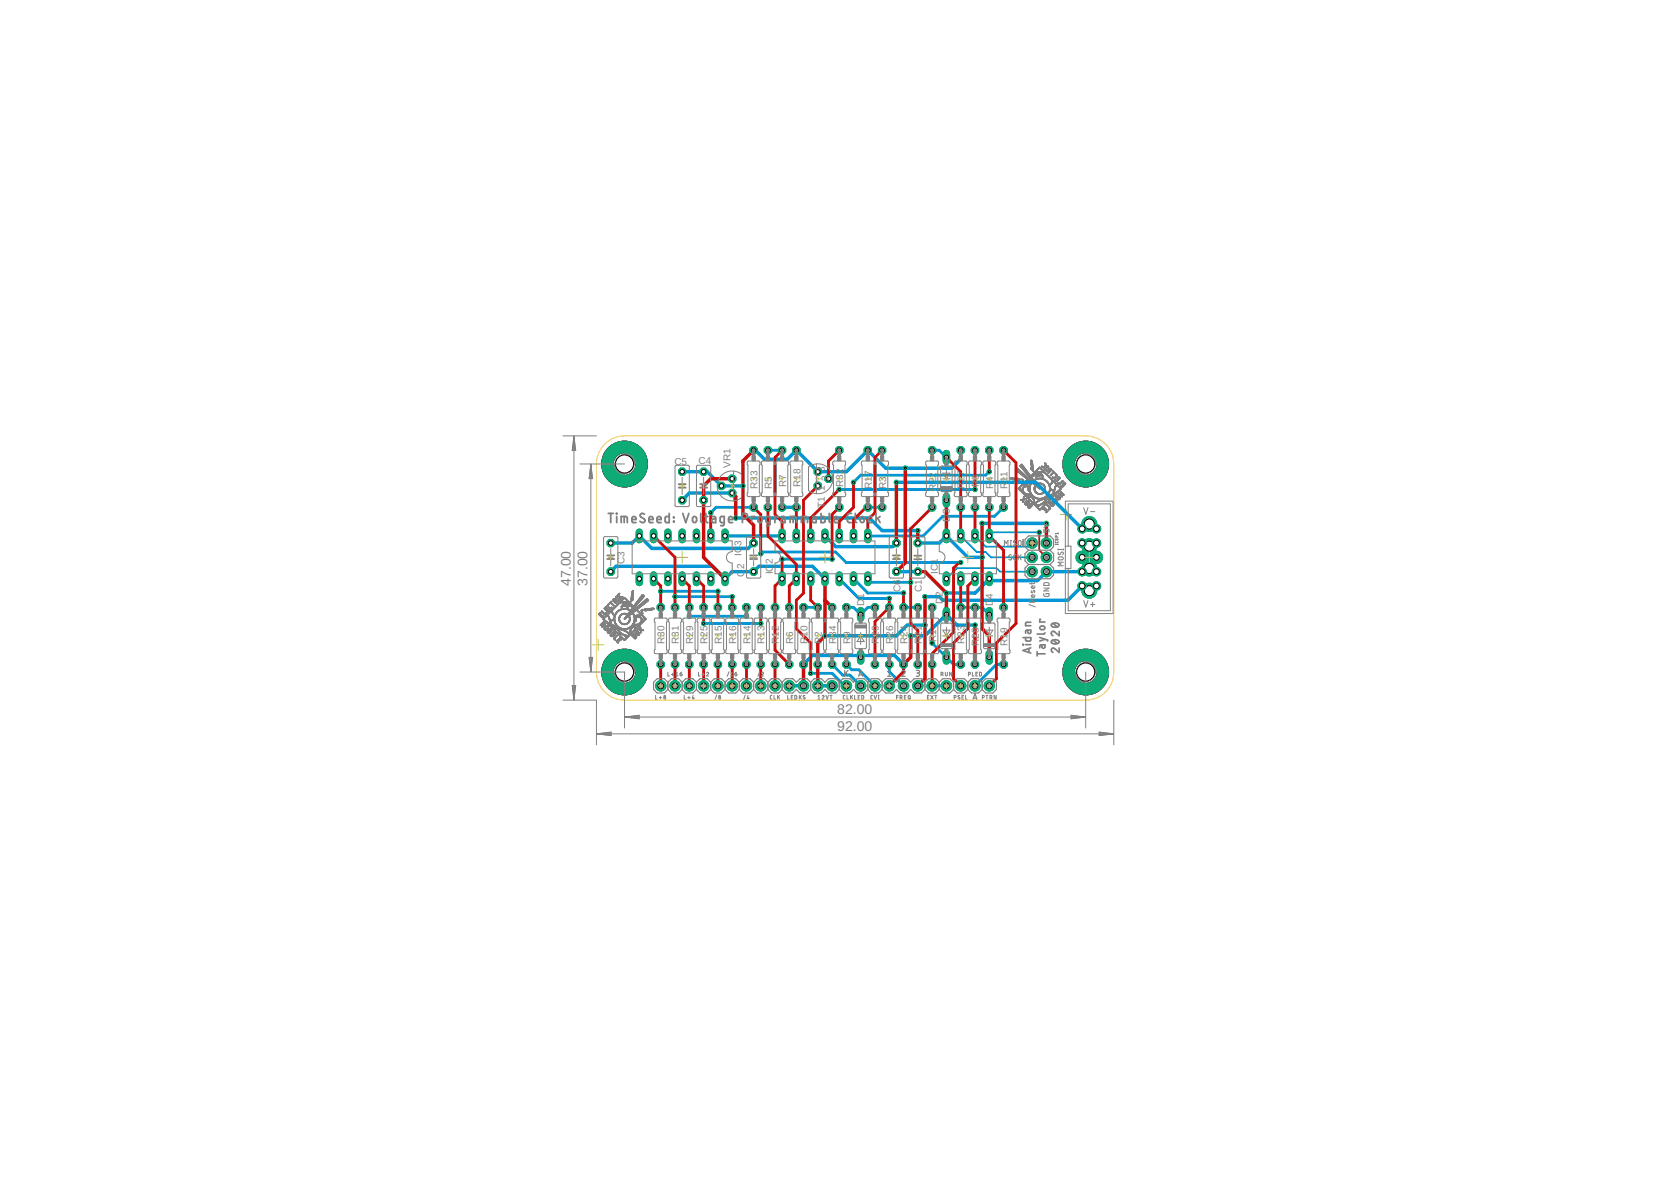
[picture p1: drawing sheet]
<svg xmlns="http://www.w3.org/2000/svg" width="297mm" height="210mm" viewBox="0 0 297 210" stroke-linecap="round" stroke-linejoin="round" font-family="sans-serif">
<defs><g id="words">
<g font-size="2.5" fill="#808080">
<text x="101.5" y="104.1" transform="rotate(-90 101.5 104.1)">47.00</text>
<text x="104.4" y="104.1" transform="rotate(-90 104.4 104.1)">37.00</text>
<text x="148.8" y="126.9">82.00</text>
<text x="148.8" y="129.9">92.00</text>
</g>
<g font-size="1.8" fill="#808080">
<text x="119.9" y="82.6">C5</text>
<text x="124.2" y="82.5">C4</text>
<text x="129.8" y="83.2" transform="rotate(-90 129.8 83.2)">VR1</text>
<text x="146.7" y="83.9" transform="rotate(-90 146.7 83.9)">3</text>
<text x="134.7" y="86.9" transform="rotate(-90 134.7 86.9)">R33</text>
<text x="137.2" y="86.9" transform="rotate(-90 137.2 86.9)">R5</text>
<text x="139.7" y="86.6" transform="rotate(-90 139.7 86.6)">R7</text>
<text x="142.3" y="86.6" transform="rotate(-90 142.3 86.6)">R18</text>
<text x="146.7" y="87.2" transform="rotate(-90 146.7 87.2)">1</text>
<text x="147.3" y="85.5" transform="rotate(-90 147.3 85.5)">2</text>
<text x="149.9" y="86.6" transform="rotate(-90 149.9 86.6)">R32</text>
<text x="155" y="86.9" transform="rotate(-90 155 86.9)">R17</text>
<text x="157.5" y="86.9" transform="rotate(-90 157.5 86.9)">R3</text>
<text x="166.4" y="87.2" transform="rotate(-90 166.4 87.2)">R22</text>
<text x="171.5" y="86.9" transform="rotate(-90 171.5 86.9)">R</text>
<text x="171.5" y="85.6" transform="rotate(-90 171.5 85.6)">27</text>
<text x="174" y="86.6" transform="rotate(-90 174 86.6)">R</text>
<text x="174" y="85.3" transform="rotate(-90 174 85.3)">8</text>
<text x="176.5" y="86.9" transform="rotate(-90 176.5 86.9)">R</text>
<text x="176.5" y="85.6" transform="rotate(-90 176.5 85.6)">4</text>
<text x="179.1" y="86.9" transform="rotate(-90 179.1 86.9)">R</text>
<text x="179.1" y="85.6" transform="rotate(-90 179.1 85.6)">11</text>
<text x="146.7" y="90.3" transform="rotate(-90 146.7 90.3)">T1</text>
<text x="168.9" y="92.7" transform="rotate(-90 168.9 92.7)">D</text>
<text x="168.9" y="91.4" transform="rotate(-90 168.9 91.4)">3</text>
<text x="111" y="100.3" transform="rotate(-90 111 100.3)">C3</text>
<text x="131.8" y="98.8" transform="rotate(-90 131.8 98.8)">IC</text>
<text x="131.8" y="97" transform="rotate(-90 131.8 97)">3</text>
<text x="132.3" y="101.2" transform="rotate(-90 132.3 101.2)">2</text>
<text x="137.4" y="100.3" transform="rotate(-90 137.4 100.3)">2</text>
<text x="166.7" y="102" transform="rotate(-90 166.7 102)">IC1</text>
<text x="132.3" y="102.5" transform="rotate(-90 132.3 102.5)">C</text>
<text x="137.4" y="102.1" transform="rotate(-90 137.4 102.1)">IC</text>
<text x="153.6" y="107.7" transform="rotate(-90 153.6 107.7)">D1</text>
<text x="160" y="105.2" transform="rotate(-90 160 105.2)">C6</text>
<text x="163.9" y="105.2" transform="rotate(-90 163.9 105.2)">C1</text>
<text x="167.6" y="107.4" transform="rotate(-90 167.6 107.4)">D2</text>
<text x="176.5" y="107.7" transform="rotate(-90 176.5 107.7)">D</text>
<text x="176.5" y="106.4" transform="rotate(-90 176.5 106.4)">4</text>
<text x="118.1" y="114.5" transform="rotate(-90 118.1 114.5)">R30</text>
<text x="120.7" y="114.5" transform="rotate(-90 120.7 114.5)">R31</text>
<text x="123.2" y="114.5" transform="rotate(-90 123.2 114.5)">R29</text>
<text x="125.8" y="114.5" transform="rotate(-90 125.8 114.5)">R25</text>
<text x="128.3" y="114.5" transform="rotate(-90 128.3 114.5)">R15</text>
<text x="130.8" y="114.5" transform="rotate(-90 130.8 114.5)">R16</text>
<text x="133.4" y="114.5" transform="rotate(-90 133.4 114.5)">R14</text>
<text x="135.9" y="114.5" transform="rotate(-90 135.9 114.5)">R13</text>
<text x="138.5" y="114.5" transform="rotate(-90 138.5 114.5)">R12</text>
<text x="141" y="114.5" transform="rotate(-90 141 114.5)">R6</text>
<text x="143.5" y="114.5" transform="rotate(-90 143.5 114.5)">R10</text>
<text x="146.1" y="114.5" transform="rotate(-90 146.1 114.5)">R2</text>
<text x="148.6" y="114.5" transform="rotate(-90 148.6 114.5)">R34</text>
<text x="151.2" y="114.5" transform="rotate(-90 151.2 114.5)">R9</text>
<text x="156.2" y="114.5" transform="rotate(-90 156.2 114.5)">R20</text>
<text x="158.8" y="114.5" transform="rotate(-90 158.8 114.5)">R26</text>
<text x="161.3" y="114.5" transform="rotate(-90 161.3 114.5)">R24</text>
<text x="163.9" y="114.5" transform="rotate(-90 163.9 114.5)">R21</text>
<text x="166.4" y="114.2" transform="rotate(-90 166.4 114.2)">R1</text>
<text x="171.5" y="114.5" transform="rotate(-90 171.5 114.5)">R23</text>
<text x="174" y="114.8" transform="rotate(-90 174 114.8)">R28</text>
<text x="179.1" y="114.8" transform="rotate(-90 179.1 114.8)">R19</text>
</g>
</g></defs>
<path d="M188.5 91.4h2M189.5 90.4v2.1" fill="none" stroke="#afd134" stroke-width=".18"/>
<path d="M181.9 95.9v1.3" fill="none" stroke="#808080" stroke-width=".21"/>
<g fill="none" stroke="#808080" stroke-width=".18">
<path d="M179.5 85l.1 .1M179.6 85h.7M179.6 85l.1 .1M179.6 85h-.1M179.6 85h.1M179.6 85.1h.2M179.6 85.1l.4 .1M179.7 85h.5M179.7 85v.1M179.7 85.1l.6 .1M179.7 85.1h.2M179.8 85.2l.3 .1"/>
<path d="M179.8 84.9l-.3 .1M179.8 84.9v.1M179.9 85h.5M179.9 85.2h.4M180.1 85.3h1.7M180.2 85l.4 .1M180.2 85h1M180.2 85h.2M180.3 85.3l.5 .1M180.4 85l.2 .1M180.4 85.1h.9M180.5 85.3h.7"/>
<path d="M180.6 83.6h.1M180.6 83.5v.1M180.6 83.6h.2M180.6 83.5l.1 .1M180.6 85.2h-.3M180.6 85.1v.1M180.6 85.1h.7M180.6 85.2h1.2M180.6 85.2h.1M180.6 83.6l2 1.6M180.6 83.7h.2M180.7 83.4h.4"/>
<path d="M180.7 83.7h.2M180.7 83.4h.3M180.7 83.5l2.6 2.1M180.7 83.7h.3M180.7 83.3h.3M180.8 83.3l-.2 .2M180.8 83.5h-.2M180.8 83.3h.1M180.8 85.4h.4M180.8 83.8h.2M180.8 83.4l-.2 .1M180.8 83.4l-.1 .1"/>
<path d="M180.8 85l.5 .1M180.9 85h.1M180.9 83.8l.2 .1M180.9 83.4l2.4 2.2M180.9 83.4l.2 .1M180.9 83.9h.2M181 83.9l.2 .1M181 83.5h.2M181 86.8v.1M181 86.9h.3M181 86.8h.3M181 86.9l.2 .2"/>
<path d="M181 83.5l.3 .1M181 86.8h.2M181.1 84h.2M181.1 87h.2M181.1 83.6h.2M181.1 86.7h.2l-.2 .1M181.1 83.7h.2M181.2 84.1h.2M181.2 87l.2 .1M181.2 86.7h.2M181.2 83.7h.2M181.2 87.1l3.6 3.6"/>
<path d="M181.2 86.8v.1M181.2 85.4h-.1M181.2 85.3v.1M181.2 87.1h.2M181.2 84.1h.3M181.3 85.2h.5M181.3 87.1l.2 .1M181.3 86.6h.1M181.3 85.1v.1M181.3 85.3h-.1M181.3 83.8h.2M181.3 86.9v.1"/>
<path d="M181.3 87h.1M181.3 84.2h.2M181.3 82.8l1.7 2-.1 .2-2-1.8-.1 .1M181.3 86.8v.1M181.3 87l.8 .8M181.3 86.8h-.3h.2M181.3 87.2h.2M181.3 84.2h.3M181.3 82.8h.2M181.3 82.8h.1M181.3 82.9h.2M181.4 83.8l.2 .1"/>
<path d="M181.4 87.2h.1M181.4 84.2l.2 .1M181.4 87.3h.2M181.4 82.9h.2M181.4 83.9h.2M181.4 86.6h-.2M181.4 83h.2M181.4 82.7h.4M181.4 88.9h.1M181.4 86.4h.2M181.4 84.3h.3M181.4 83.9l.3 .1"/>
<path d="M181.4 88.9h.2M181.4 88.9h.6M181.4 87.3h.3M181.5 82.6h.3M181.5 86.5h-.2M181.5 82.8l.1-.1 2 2.6M181.5 82.8l2.1 2.5M181.5 83l.2 .1M181.5 87.4h.2M181.5 84.3h.2M181.5 85.3h-.2M181.5 84h.2"/>
<path d="M181.5 83.1h.2M181.5 82.7l-.2 .1M181.5 82.6h.2M181.5 84.4h.3M181.6 86.3h.1M181.6 85.9h.1M181.6 85.8v.2M181.6 87.4l.2 .1M181.6 83.1l.2 .1M181.6 86h.1M181.6 86.2h1.2M181.6 84h.2"/>
<path d="M181.6 82.5h.1M181.6 85.8h.1M181.6 86.4h-.2M181.6 86l.1 .1M181.6 84.1h.2M181.6 82.5l-.3 .3M181.6 85.7v.1M181.6 87.5h.5M181.6 86h.4M181.6 83.2h.2M181.6 86.2h1.1M181.6 84.4l.3 .1"/>
<path d="M181.6 85.3h.1M181.6 86.1h.3M181.7 85.6l-.1 .1M181.7 87.5l.4 .1M181.7 85.6h.1M181.7 83.2h.1M181.7 85.9h.1M181.7 86.1l-.7 .7M181.7 85.9h-.1h.1M181.7 86.3l-.2 .1M181.7 86.1h.2M181.7 84.1h.2"/>
<path d="M181.7 83.3h.2M181.7 82.7l.1 .1M181.7 85.8v.1M181.7 85.8h.1M181.7 85.9v.1M181.7 87v.2M181.7 82.5l1.7 2.3M181.7 87h.1M181.7 85.3h.1M181.7 85.8h-.1M181.7 85.5h.1M181.7 85.7v.1"/>
<path d="M181.7 86.9h.1M181.7 87.2h.1M181.7 86.9v.1M181.7 84.2h.2M181.7 84.5h.2M181.7 87.6h.5M181.7 87.2h.2M181.7 87.1h.1M181.7 86.3h-.2M181.7 82.8h.2M181.7 87.2l.1 .2M181.7 86.8v.1"/>
<path d="M181.7 85.3v.2M181.7 85.5v.1M181.7 87.3h.2M181.7 86.8h.2M181.7 85.7h-.1M181.7 85.5h.2M181.7 85.3h.2M181.7 84.5h.3M181.8 86.8h-.1M181.8 85.4h.1M181.8 87.6h.1M181.8 87.3h.1"/>
<path d="M181.8 85.7h-.2M181.8 84.2h.2M181.8 83.4h.1M181.8 82.9h.1M181.8 87.7h.2M181.8 83.4h.2M181.8 88.7h.6M181.8 87.4h.1M181.8 88.9h-.3M181.8 85.2l.1 .1M181.8 87.4h.2M181.8 89.2v.1"/>
<path d="M181.8 84.2l.2 .1M181.8 89.3h.1M181.8 84.6h.2M181.8 89.2h.1M181.8 89.1h.1M181.8 82.9h.2M181.8 82.7h-.4M181.8 85.6l-.1 .1M181.8 87.4l.1 .1M181.8 87v.1M181.8 89.1h.2M181.8 89h.2"/>
<path d="M181.8 83.4l.2 .1M181.8 86.9h.1M181.8 87.1h.1M181.8 88.9h.1M181.8 85.5v.1M181.8 87.1h-.1h.1M181.8 86.6v.2M181.8 86.9v.1M181.8 87.1l.1 .1M181.8 86h.2M181.8 87.7h.6M181.8 88.9h.2"/>
<path d="M181.8 87.4l.2 .1M181.8 86.7h.2M181.8 83h.2M181.8 88.9v.3M181.9 85.3v.1M181.9 85.4l-.1 .1M181.9 86.2l-.6 .6M181.9 87.5l.1 .2M181.9 86.8l-.1 .1M181.9 87.2v.2M181.9 84.3h.2M181.9 83.5h.2"/>
<path d="M181.9 86.9h-.2M181.9 84.6h.2M181.9 83h.1M181.9 87.8h.7M181.9 86.8h.1M181.9 83l.2 .1M181.9 86.1h.1M181.9 86.2l.2 .1M181.9 88.6h.2M181.9 88.6l.6 .1M181.9 86.8h-.2M181.9 84.6l.2 .1"/>
<path d="M181.9 83.5l.2 .1M181.9 86.6h-.1M181.9 87.8h1.5M181.9 89.2v.1M181.9 88.5h.2M181.9 86.7l-.1 .1M181.9 86.6h.3M181.9 83.1h.2M181.9 87.4l.1 .1M181.9 88.4h.2M181.9 84.4h.3M181.9 83.6h.2"/>
<path d="M181.9 89.2h.1M182 86.3h.8M182 86.5l-.1 .1M182 88.3l-.1 .4-.5 .2M182 85.9h.1M182 87.8h1.4M182 88.3h.1M182 84.7h.2M182 83.1l.1 .1M182 89h-.2M182 86.7h-.2M182 83.7h.2"/>
<path d="M182 88.9l-.1 .3M182 87.6h.2M182 83.2h.2M182 87.7l.2 .1M182 87.5h.1M182 84.4l.2 .1M182 88.2l.1 .2M182 88.2v.1M182.1 86.1v.1M182.1 86.5h-.1M182.1 87.5h.1M182.1 87.9l.2 .1"/>
<path d="M182.1 87.7h.2M182.1 86.5h1M182.1 84.8h.2M182.1 83.7h.1M182.1 83.3h.1M182.1 83.2h.1M182.1 88.6v.1M182.1 84.5h.2M182.1 85.9l-.2 .1M182.1 87.5l.1 .1M182.1 88.4l-.2 .1M182.1 83.8h.2"/>
<path d="M182.1 83.3h.2M182.1 88.4v.2M182.1 85.9h-.2M182.1 88h.2M182.1 89.5l.2 .1M182.1 89.5h.2M182.1 88.8l-.7 .1M182.1 84.8l.3 .1M182.1 89.5v.1M182.1 89.4v.1M182.1 86.6l-.2 .2M182.1 89.6h.2"/>
<path d="M182.1 86.6h-.2M182.1 83.4h.2M182.1 89.6h.1M182.2 83.4h.1M182.2 84.6h.2M182.2 83.8l.2 .1M182.2 89.6h.5M182.2 89.3h.1M182.2 88l.2 .1M182.2 89.6v.1M182.2 87.6l.3 .2M182.2 89.7h.4"/>
<path d="M182.2 89.3l-.1 .1M182.2 87.9l.7 .2v-.1M182.2 87.9h.1M182.2 87.9l.6 .6M182.2 83.9h.2M182.2 88.1h.2M182.2 85.8h-.2M182.2 83.4l.2 .1M182.2 83.9l.2 .1M182.2 83.5h.2M182.2 84.9h.2M182.2 84.9h.3"/>
<path d="M182.2 85.6h.2M182.2 84.6l.3 .1M182.2 89.7h.1M182.3 83.5h.1M182.3 89.4h-.2M182.3 89.2h.2M182.3 88.2h.2M182.3 85.7h-.2M182.3 84h.2M182.3 89.4l.1 .2M182.3 89.2l-.1 .1M182.3 85h.2"/>
<path d="M182.3 84.7h.2M182.3 83.6h.2M182.4 84.1h.1M182.4 88.8h-.9M182.4 88.2l.2 .1M182.4 85.7h-.3M182.4 83.7h.1M182.4 85h.2M182.4 84.7h.2M182.4 86.5l-.3 .1M182.4 85.6h-.2M182.4 84.8h.2"/>
<path d="M182.4 84.1h.2M182.4 83.7h.2M182.4 85l.2 .1M182.4 88.3h.2M182.4 89.3h-.2M182.4 85.4h.2M182.4 89.1h.5M182.4 89h.5M182.4 83.8h.2M182.4 89l-.1 .2M182.5 88.6v.1M182.5 84.2h.1"/>
<path d="M182.5 83.8h.1M182.5 88.3h.1M182.5 88.6l-.4 .1M182.5 89.2h-.3M182.5 85.5l-.2 .1M182.5 84.8l.2 .1M182.5 85.1h.5M182.5 87.9l1 .1M182.5 88.7h-.6M182.5 88.4h.2M182.5 88.7l-.5 .2M182.5 87.8h.3"/>
<path d="M182.5 83.8l.2 .1M182.5 89.6h.2M182.5 85.5h-.2M182.5 84.2l.2 .1M182.5 89.6h.1M182.5 89.6l.1 .1M182.5 85.1h.2M182.5 83.9l.3 .1M182.5 85.3h.7M182.5 83.9h.2M182.5 89.7h-.1M182.5 89.1l-.2 .1"/>
<path d="M182.5 84.9h.2M182.6 84.9h.2M182.6 85.2h.4M182.6 84.3h.1M182.6 89.1l-.3 .3M182.6 88.4l.2 .1M182.6 85.4l-.2 .1M182.6 85.2l-.8 .8h-.1M182.6 85.2l.1 .1M182.6 89h.2M182.6 88h.3M182.6 85.2v.1"/>
<path d="M182.6 89.7h-.1M182.6 86.3h.1M182.6 84.3h.2M182.6 88.5h.4M182.6 85.2h.5M182.6 84h.2M182.6 89.1h.1M182.6 85h.4M182.6 89.5h.2M182.6 86.3h.2M182.6 84.4h.5M182.6 89.7h.1"/>
<path d="M182.6 86.2h.1M182.6 85.4h-.2M182.6 89.1h.2M182.7 85h.3M182.7 86.3v.1M182.7 84.1h.1M182.7 90.1h.1M182.7 90.1h.2M182.7 90h.1M182.7 90v.1M182.7 85.3l-.8 .8M182.7 88.6h.2"/>
<path d="M182.7 84.4l.2 .1M182.7 88l.3 .1M182.7 85.3h-.2M182.7 84.1h.2M182.7 90.1l.1 .1M182.7 89.9v.1M182.7 87l.1 .1M182.7 86.8v.2M182.7 87h.1M182.7 89.9h.7M182.7 90.2h.2M182.7 86.9h.1"/>
<path d="M182.7 86.8h.1M182.7 89.9h.1M182.7 86.4h.1M182.7 84.2h.2M182.7 84.5h.2M182.7 90.2h.5M182.7 89.8h.5l-.1 .1M182.7 86.7h.1M182.7 86.3l.2 .1M182.7 89.6h.1M182.8 87.1v.1M182.8 89.1v.1"/>
<path d="M182.8 86.5v.1M182.8 86.6l-.1 .2M182.8 87.9l.1 .1M182.8 85.3l.5 .4M182.8 89.5l-.3 .1M182.8 89.3h.1M182.8 89.1h.1M182.8 88.6l.2 .1M182.8 87.1h.1M182.8 86.6h.1M182.8 85.3h.4M182.8 84.5h.1"/>
<path d="M182.8 84.2h.1M182.8 90.2v.1M182.8 89.8l-.1 .1M182.8 86.2v.1M182.8 86.2l-.2 .1M182.8 87.2h.1M182.8 89h.1M182.8 89.3l-.3 .2 .2 .1M182.8 88.1h.2M182.8 89.2h.1M182.8 84.2l.2 .1M182.8 89h-.4"/>
<path d="M182.8 84.6h1.1M182.8 89.8h.3M182.8 90.3h.3M182.8 89.5h-.2M182.8 89.2v.1M182.8 85.1h.2M182.8 87.2v.1M182.8 86.8v.2M182.8 90.1h.1M182.8 87v.1M182.8 88.7h.2M182.8 87.2h.3"/>
<path d="M182.8 85.4h.5M182.8 86.3l.1 .1M182.8 87.3l.2 .1M182.8 87.1l.1 .1M182.8 88.5h.1M182.8 84.3h.2M182.8 88.1h.5M182.8 89.9l-.1 .1M182.8 87.3h.4M182.8 86.7l-.1 .1M182.8 84.6h.2M182.8 90.3h.1"/>
<path d="M182.9 86.6l-.1 .2M182.9 84.3h.1M182.9 90.1l.1 .1M182.9 88.7h.1M182.9 89.4h-.3M182.9 90.3h.1M182.9 86.6h-.2M182.9 84.6h.8M182.9 89v.1M182.9 89.4l-.2 .2M182.9 86.5v.1M182.9 87.2h-.1"/>
<path d="M182.9 88.4l-.1 .1M182.9 88.8h.2M182.9 85.4h.4M182.9 87.2h.1M182.9 89.9l-.1 .2M182.9 89.9h.1M182.9 89.9h-.2M182.9 89.4h-.2M182.9 89.1h-.5M182.9 87.3h.3M182.9 84.7h.7M182.9 89.1h.1"/>
<path d="M182.9 88.3v.1M182.9 88.6l.7 .7 .1-.1M182.9 88.3h.2M182.9 88.2h.4M182.9 85.4l.5 .1M182.9 89.1v.2M182.9 89.3v.1M182.9 88.3h.1M182.9 84.4l.2 .1M182.9 85.1l.7 .6M182.9 88.3h.5M182.9 88.8l.3 .1"/>
<path d="M182.9 84.9h.6M182.9 84.7h.2M183 87l.1 .1-.1-.1M183 87.4h.2M183 86.9v.2M183 86.8v.1M183 88.5l-.1 .1M183 87h.1M183 86.9h.1M183 86.8h.1M183 86.7h.1M183 84.8h.5"/>
<path d="M183 88.2l-.1 .1M183 86.7v.1M183 86.5v.2M183 87.1v.1M183 89.7h-.1M183 85.5h.4M183 84.5h.1M183 89.9h.5M183 88.3h.3M183 87.1h.1M183 86.6h.1M183 89.7h.1"/>
<path d="M183 89.9l.1 .1M183 89.6v.1M183 88.4l-.2 .1M183 89.7h.2M183 89.6h.5M183 88.9h.2M183 88.2h.3M183 87.2h.1M183 84.5h.2M183 88.4v.1M183 89.6h.4M183 85l-.1 .1"/>
<path d="M183 86.3v.1M183 85h.1M183 86.3h.2M183 85.5l.9 .1M183.1 86.3h.1M183.1 86.2l-.1 .1M183.1 88.4h-.1M183.1 89.6h.3M183.1 88.4h-.2M183.1 87.5h.1M183.1 87.4h.1M183.1 84.6h.6"/>
<path d="M183.1 89.6h-.1M183.1 86.7v.5M183.1 89h.2M183.1 90.1l-.1 .1M183.1 90h.1M183.1 86.6v.1M183.1 87.2v.1M183.1 90h.3M183.1 87.6h.2M183.1 86.1h.2M183.1 85.6h.9M183.1 85h.4"/>
<path d="M183.1 86.4v.2M183.1 87.3l.1 .1M183.1 86.5h-1.1M183.1 89.7l-.3 .1M183.1 85l.4 .4M183.1 89.7l.2 .2M183.1 88.3v.1M183.1 85.6h.5M183.1 90v.1M183.2 86.4l-1.1 .1M183.2 86l-.1 .2M183.2 86.4h-.1"/>
<path d="M183.2 87.7v.1M183.2 87.7h.1M183.2 86.4h-1M183.2 85h.3M183.2 86h.1M183.2 87.4h-.2l.2 .3M183.2 88.1l-.3-.1 .1 .2M183.2 87.4h.1M183.2 88.1h.4M183.2 89.1h.2M183.2 86.3l-.2 .1M183.2 84.7h.3"/>
<path d="M183.2 89.5l.2 .1M183.2 85l.4 .1M183.2 87.8h.2M183.2 86.3v.1M183.2 87.4v.1M183.2 88.3l.2 .2M183.2 85.9h.1M183.2 85.7h.4M183.2 86.2h-.1M183.2 86.2v.1M183.2 87.5l.1 .1M183.2 90.2h-.2"/>
<path d="M183.2 85.1h.4M183.2 82.3l.1 .1M183.2 81.9v.4M183.2 88.3h.3M183.2 82.3h.1M183.2 82.2h.1M183.2 82.1h.1M183.2 82h.1M183.2 81.9h.1M183.3 85.9l-.1 .1M183.3 87.6v.2M183.3 83.2v.3"/>
<path d="M183.3 85.9h.5M183.3 84.6l.1 .2M183.3 84.6h.1M183.3 81.8l-.1 .1M183.3 83.1v.1M183.3 82.4v.2M183.3 81.9h.1M183.3 88.2l-.1 .1M183.3 88.2l.1 .1M183.3 90.1h-.3M183.3 89.1l.2 .1M183.3 85.8h.5"/>
<path d="M183.3 85.7h.4M183.3 83.3h.4M183.3 83.2h.4M183.3 83.1h.3M183.3 82.5h.1M183.3 82.4h.1M183.3 82.3h.1M183.3 89.7l.1 .1M183.3 89.7h-.2M183.3 85.1h.3M183.3 86l-.1 .2M183.3 88.2l.1-.1 .2 .1"/>
<path d="M183.3 83.4h.4M183.3 82v.2M183.3 82.6v.1M183.3 82.2h.1M183.3 82.2v.2M183.3 81.8h.1M183.3 81.8l.1 .1M183.3 88h.2M183.3 88.2h.1M183.3 89.7h.2M183.3 89.5l-.2 .1M183.3 88.4h.2"/>
<path d="M183.3 86.1h-.2M183.3 82.6h.1M183.3 85.2h.4M183.3 82.7v.1M183.3 82h.1M183.3 89.9h.2M183.3 90.1h-.2M183.3 89.2h.2M183.3 86h-.1M183.3 85.8h.4M183.3 82.7h.1M183.3 86h.1"/>
<path d="M183.3 85.6v.2M183.3 85.8v.1M183.3 85.6v.1M183.3 81.9v.1M183.3 82.9h.1M183.3 89.7h.3M183.3 82.9h.3M183.3 82.8h.1M183.3 87.8h.1M183.3 84.5h.3M183.3 81.9l.1 .1M183.3 85.9v.1"/>
<path d="M183.3 83.5h.3M183.3 82.9v.2M183.3 82.8v.1M183.3 82.6l.1 .2M183.3 83h.3M183.3 82.8h.3M183.4 89.8h.1M183.4 89.8h.2M183.4 90h-.3M183.4 89.8l-.1 .1M183.4 87.8l-.2 .3M183.4 85.9h-.2"/>
<path d="M183.4 85.3h.3M183.4 84.8h.1M183.4 88.4l.2 .1M183.4 89.3h.4M183.4 81.9h.1M183.4 87.8l.1 .2M183.4 87.9h-1.4M183.4 85.9h-.1M183.4 83.5h-.1M183.4 82v.1M183.4 88.5l.2 .1M183.4 82h.1"/>
<path d="M183.4 89.6l.1 .1M183.4 82.1h.1M183.4 88.3l.2 .2M183.4 85.3h.6M183.4 81.9h-.2M183.5 84.6h-.1zM183.5 85.9l.5 .4M183.5 83.5h.1M183.5 82.1v.3M183.5 81.9v.1M183.5 88.1h.2M183.5 89.3h.2"/>
<path d="M183.5 88.5h.1M183.5 82.2h.1M183.5 82.1h.1M183.5 82v.1M183.5 83.5v.1M183.5 88.5h.2M183.5 85.4h.4M183.5 84.9h-.6M183.5 84.3h.2M183.5 84.9h.1M183.5 84.9v.1M183.5 85.9h.7"/>
<path d="M183.5 83.6h.1M183.5 82.4v.1M183.5 89.4h.2M183.5 82.4h.1M183.5 82.3h.1M183.5 89.7h.1M183.5 84.8h.1M183.5 84.8v.1M183.5 85l.3 .3M183.5 82.1l.1 .2M183.5 85.4l.1 .1M183.5 82.5h.1"/>
<path d="M183.5 82.5v.3M183.5 88.2h.2M183.5 84.8l-.5 .1M183.5 82.7h.1M183.5 82.6h.1M183.5 88l.4 .3M183.5 88.6h.2M183.5 85.5h.4M183.5 82.2v.1M183.5 83.6l.1 .1M183.5 82.8h-.1M183.5 89.8l-.5 .6-.1-.1"/>
<path d="M183.5 85.4l.4 .1M183.5 83.7h.2M183.5 82.8h.1M183.6 83.7h.1M183.6 84.7l-.1 .1M183.6 82.4v.1M183.6 85.5l-.1 .1M183.6 82.3v.1M183.6 89.7v.1M183.6 88.2v.1M183.6 88.6h.1M183.6 89.8h-.3"/>
<path d="M183.6 88.2h.1M183.6 85.9l.6 .1M183.6 89.8h-.1M183.6 88.5h.1M183.6 88.6l.1 .3M183.6 82.5v.1M183.6 82.6v.2M183.6 89.5h.2M183.6 88.2l.2 .1M183.6 83.6l.1 .1M183.6 85.3l-.1 .1M183.6 83.7v.1"/>
<path d="M183.6 82.8v.1M183.6 82.9v.2M183.6 83.7h.2M183.6 83.8h.1M183.6 86h1.7M183.6 85.7l.5 .4M183.6 88.7h.2M183.6 83.1h-.3M183.6 83.1l.1 .2M183.6 88.3l.2 .1M183.6 88.3h.3M183.6 83.8h.2"/>
<path d="M183.7 83.8l.2 .1-.6 .7M183.7 84.4l-.3 .1M183.7 84.2h.2M183.7 83.3v.1M183.7 83.4l-.1 .2M183.7 83.8h.2M183.7 88.8h.1M183.7 88.7h.1M183.7 88.5v.1M183.7 89.5l.2 .1M183.7 89.2h.1M183.7 86h.9"/>
<path d="M183.7 83.4l-.4 .1M183.7 85.6l.4 .5M183.7 85.6h-.1M183.7 83.7h.1M183.7 85.6h.3M183.7 84.4l-.1 .1h.2M183.7 88.3h.2M183.7 89.1v.1M183.7 88.9h.2h-.2M183.7 89.6h.2M183.7 89.1h.1M183.7 89.1h.2"/>
<path d="M183.7 84.4h-.3M183.7 83.8h.5M183.7 88.6h.1M183.7 88.9v.2M183.7 89.6h.4M183.7 89h.2M183.7 86.1h.7M183.7 85.7h.3M183.7 83.7l.1 .1M183.7 84.1h.9M183.7 89.3l.3 .4v-.2M183.7 88.6l.1 .2"/>
<path d="M183.7 88.4h.4M183.8 88.4l.1 .1M183.8 84.3h-.3M183.8 84.3l-.1 .1M183.8 84.6l-.2 .1M183.8 85.7h.3M183.8 83.8l.3 .1M183.8 84.5h1.5M183.8 84l1.1 .1M183.8 83.9h.3M183.8 89.7h.3M183.8 86.1h.6"/>
<path d="M183.8 86.1l.6 .1M183.8 89.3h-.1M183.8 86.9h.1M183.8 88.8v.1M183.8 89.2v.1M183.8 86.9h.2M183.8 85.8h.3M183.8 84.2l-.2 .1M183.8 83.9l2 .1M183.8 86.7v.1M183.8 86.9v.1M183.8 88.9l.1 .2"/>
<path d="M183.8 87l.1 .1M183.8 86.8v.1M183.8 87h.2M183.8 89.2h.1M183.8 87l.2 .1M183.8 86.8h.2M183.8 86.7h.2M183.9 85.4l.4 .6M183.9 87.1h.1M183.9 87.1v.1M183.9 86.6l-.1 .1M183.9 88.4l.3 .1"/>
<path d="M183.9 89.1l-.1 .1M183.9 86.6h.1M183.9 85.8h.2M183.9 84.2l-.1 .1M183.9 87.2h.1M183.9 88.3l.3 .2M183.9 85.2l-.1 .1M183.9 85.9h.3M183.9 87.2l.1 .2M183.9 86.5v.1M183.9 89.8h1.1M183.9 84.2h-.3"/>
<path d="M183.9 86.2h.5M183.9 87.3h.2M183.9 86.4h.7M183.9 88.5l.2 .1M183.9 86.4v.1M183.9 89.8h1M183.9 88.5h.4M183.9 84.4h1.3M184 84.4l-.2 .1M184 86.7v.4M184 87.4h.1M184 89.6h.1"/>
<path d="M184 86.3l.5 .1M184 87.4v.1M184 86.3l-.1 .1M184 85.2h-.1M184 86.6v.1M184 87.1h.1M184 86.3h.1M184 89.5h.1M184 89.9h.8M184 88.5h.4M184 86.3h.5M184 86.6h.1"/>
<path d="M184 87.1v.1M184 89.9h.4M184 87.4l.2 .1M184 84.1h-.3M184 86.5h-.1M184 86.5v.1M184 89.4v.1M184 87.5l.2 .1M184 87.2l.1 .1M184 87.5h.2M184.1 84.1l-.2 .1M184.1 87.3v.1"/>
<path d="M184.1 89.9l.2 .1M184.1 89.3h.2M184.1 86.4h-.2M184.1 84.5h-.8M184.1 83.8h.1M184.1 85.1h.4M184.1 88.6h1.5M184.1 85.2h-.1M184.1 86.4l-.1 .1M184.1 86.1l-.1 .2M184.1 86.1h.1M184.1 88.6h.1"/>
<path d="M184.1 89.6v.1M184.1 87.5l.2 .1M184.1 85h.1M184.1 84.9h.1M184.1 85l.1 .1M184.1 85.1h1.4M184.1 84.1h.1M184.1 84.5l-.3 .1M184.1 85v.2M184.1 84.9v.1M184.1 87.4l.2 .2M184.1 83.9h.1"/>
<path d="M184.1 89.7h.1M184.1 89.5v.1M184.1 90h.2M184.1 89.5l-.1 .1M184.1 84.8v.1M184.1 86.4l.6 .5M184.1 85.3h-.3M184.1 89.7l.1 .1M184.1 89.5h-.1M184.1 87.6h.3M184.2 84.8h-.1M184.2 87.6v.1"/>
<path d="M184.2 89.4l-.1 .1M184.2 89.4h-.2M184.2 86.4h.4M184.2 88.6l.4 .1M184.2 84.7v.1M184.2 87.7h.1M184.2 83.9h1.5M184.2 87.6h.2M184.2 84.7h.2M184.2 83.7h.2M184.2 84.1l.2 .1M184.2 83.8h-.2"/>
<path d="M184.2 88.6h1.3M184.2 84.1h.7M184.2 87.7l.3 .1h.8M184.2 88.5h.2M184.2 89.9l.2 .1M184.2 84.7h.1M184.2 87.7h.5M184.2 89.2l-.2 .2M184.2 90.1h.3M184.2 86.5h.4M184.3 85.1v.1M184.3 89.2h.2"/>
<path d="M184.3 85.2h-.4M184.3 84.3h.9M184.3 84.8l-.1 .3M184.3 84.7h-.1M184.3 85.2l-.4 .2M184.3 83.9h1.1M184.3 90.2h.2M184.3 84.8l-.2 .1M184.3 85.1h1.1M184.3 86.5h.4M184.3 87.6h.1M184.3 87.7h1.1"/>
<path d="M184.3 88.6l2.3 .1M184.3 84h-.5M184.3 83.7h-.2M184.3 84.3l-.3 .1M184.3 84.5h-.6M184.3 84.8h.1M184.3 84.8h-.1M184.4 84.2h.6M184.4 86.1l.5 .7M184.4 89.3h-.3M184.4 86.6h.3M184.4 86h.9"/>
<path d="M184.4 85.2h-.1M184.4 84.6l-.1 .1M184.4 87.6v.1M184.4 90.3h.2M184.4 85.2h-.4M184.4 87.8h.9M184.4 84.2h.5M184.4 84.7l-.1 .1M184.4 85.9l-.1 .1M184.4 84.6h.4M184.4 90v.1M184.4 88.5l.2 .1"/>
<path d="M184.4 87.7h.1M184.4 89.2l-.2 .2M184.4 90l.2 .1h-.4M184.4 83.6h-.2M184.4 86.1h.1M184.4 90h.2M184.4 89.9h-.1M184.4 89.2h-.2M184.4 89.1h.3M184.5 84.6h-.1M184.5 84.7h-.1M184.5 90h-.1"/>
<path d="M184.5 90.3l.2 .1M184.5 90h.1M184.5 83.5l-.2 .1M184.5 83.4h.1M184.5 85.9l.8 .1M184.5 88.7h.7M184.5 90.2l.2 .2M184.5 89l-.3 .2M184.5 86.7h.3M184.5 84.7h-.3M184.5 85h.8M184.5 84.3h-.1"/>
<path d="M184.5 84.3v.2M184.5 83.5h-.2M184.5 83.8l1 .1M184.5 90.4h.2M184.5 84.3l.1 .1M184.5 84.3h.2M184.5 89.9v.1M184.5 84.2h.6M184.6 90.4h.1M184.6 87.8l.1 .1M184.6 89.1l-.2 .1M184.6 89.9h-.1"/>
<path d="M184.6 89.1l-.3 .1M184.6 86.7h.2M184.6 83.4l-.2 .1M184.6 86l-.2 .1M184.6 90.5h.5M184.6 83.2h.2M184.6 83.9l-.3 .1M184.6 83.4h-.2M184.6 83.8l-.5 .1M184.6 83.2h.4M184.6 84.4l.1 .1M184.6 84.5l-.1 .1"/>
<path d="M184.6 90l-.1 .2M184.6 90.5h.4M184.6 86.8h.3M184.7 89.1h-.3M184.7 83.2h.3M184.7 84.3h.1M184.7 86h-.1M184.7 89.9l-.1 .1M184.7 90.6h.3M184.7 84.6l-.4 .1M184.7 83.3h-.2M184.7 85.1l-.3 .1"/>
<path d="M184.7 85.9h-.1M184.7 89.1h-.1M184.7 89.9l-.2 .1M184.7 86.8h.2M184.7 83.1h.3M184.7 90.4l.1 .1M184.7 86.9h.2M184.8 84.6l.3-.1 .2 .2M184.8 84.6l-.3 .1M184.8 83.1h.1M184.8 89.9h-.1M184.8 89.9h-.3"/>
<path d="M184.8 83l-.8 .9h.1l.7-.7 .7 .7M184.8 83h.1M184.8 90.7h.1M184.8 88.9h.3M184.8 89l-.1 .1M184.8 89h-.3M184.8 84.5h-.2M184.8 84.5v.1M184.8 88.9l-.3 .1M184.8 84.5l.1 .1M184.8 84.5h.5M184.9 86.8h.1"/>
<path d="M184.9 86.8l-.2 .1M184.9 83l3.8 3.8M184.9 84.3h.1M184.9 84.2l.3 .1M184.9 83.2h.2M184.9 85.1l.8 .1M184.9 84.5h-.1M184.9 84.1v.1M184.9 84.1l.2 .1M184.9 90.4v.1M184.9 90.4h.2M184.9 89h-.3"/>
<path d="M184.9 83.3h.2M184.9 84.2l.1 .1M184.9 84.6h-.4M185 86h.1M185 85.9h.1M185 83.8h.1M185 83.3h.2M185 87.7h.1M185 87.8v.1M185 88.8l-.2 .1M185 89.6h.4M185 83.4h.2"/>
<path d="M185 83.9l.8 .2 1.2 1.3M185 84.3h.1M185 83.4h.3M185 88.9h-.3M185.1 88.6h-.1M185.1 86h.1M185.1 84.3h.1M185.1 84.5h-.5M185.1 88.9l-.3 .1M185.1 89.7h-.5M185.1 86l.2 .1M185.1 90.3h.2"/>
<path d="M185.1 86h.3M185.1 83.4l.2 .1M185.1 85.1h.5M185.1 84.2l.1 .1M185.1 87.7h.1M185.1 87.8h-.5M185.1 83.5h.3M185.1 90.4h-.2M185.1 84.5h.3M185.1 82.9h.2M185.1 82.9l.1 .1M185.1 82.9h.1"/>
<path d="M185.2 84.9l-.9 .2M185.2 88.7h.5M185.2 88.7l-.2 .1M185.2 83h.2M185.2 83l.1 .1M185.2 84.3h.1M185.2 85.9h-.8M185.2 89.7h-.5M185.2 89.7l-.4 .2M185.2 83.5l.2 .1M185.2 83h.5M185.2 84.9h.1"/>
<path d="M185.2 84.3v.1M185.2 84.4l.2 .1M185.2 82.8l-.1 .1M185.2 90.3l-.2 .1M185.2 84.9h.2M185.2 82.8l.1 .1h-.2M185.2 82.8l.2 .2M185.2 84.6h.2M185.2 86.1h.3M185.3 85l.1 .1M185.3 90.3h-.3M185.3 89.5h.5"/>
<path d="M185.3 87.6h.2M185.3 83.6h.1M185.3 83.1h.1M185.3 86h.1M185.3 84.8h.1M185.3 84.7h.1M185.3 84.6h.1M185.3 85h-.2M185.3 85h.1M185.3 84.7l-.1 .2M185.3 83.1h.3M185.3 83.7h.2"/>
<path d="M185.3 86.1h.2M185.3 84.9h-.1M185.3 85.2l.2 .1M185.3 84.9v.1M185.3 86.1l.1 .1M185.3 90.2h-.2M185.3 89.6h-.4M185.4 86.1l.2 .1M185.4 85.1h.2M185.4 84.9h-.1M185.4 89.4l-1 .4M185.4 88.8l-.6 .1"/>
<path d="M185.4 90.6h.1M185.4 90.5v.1M185.4 86.2l.1 .1M185.4 84.5v.1M185.4 90.2h-.2M185.4 90h.1M185.4 84.8l-.2 .1M185.4 83.7h.2M185.4 83h.1M185.4 84.6h.1M185.4 84.7v.1M185.4 84.6v.1"/>
<path d="M185.4 84.8v.1M185.4 86l.1 .1M185.4 87.7l-.1 .1M185.4 89.6l-.2 .1M185.4 90.4h.2M185.4 88.5h.3M185.4 84h.4M185.4 87.5l-.3 .2M185.4 84.7h.1M185.4 87.7h-.3M185.4 90.4h.5M185.4 90.1h-.2"/>
<path d="M185.4 89.3h.2M185.4 85.2h.4M185.4 84.7h-.1M185.4 83.8h.2M185.4 86.2h.2M185.4 87.7h.1M185.4 83.8h.3M185.5 86.3h.2M185.5 86.1l.1 .1M185.5 89.9h.2M185.5 90.1h-.2M185.5 90.4h.3"/>
<path d="M185.5 86.3l.2 .3M185.5 83.8l.2 .1M185.5 87.4h.2M185.5 87.4l-.1 .1M185.5 85.3l.3 .1M185.5 90.5h-.1M185.5 90.3h.3M185.5 90h-.2M185.5 87.6h-.2M185.5 83h.2M185.5 83h.1M185.5 85.3h.3"/>
<path d="M185.5 89.5l-.4 .1M185.5 86.3l.2 .1M185.5 82.9v.1M185.6 88.4l-.4 .2M185.6 85.1l.5 .4 .3 .4M185.6 86.2l.1 .1M185.6 88.6l-.6 .1M185.6 88.8h-.6M185.6 90.5h-.2M185.6 90.3h.1M185.6 87.5l-.2 .1M185.6 87.3h.1"/>
<path d="M185.6 86.4h.1M185.6 84h.3M185.6 90.2h.1M185.6 87.3l-.1 .1M185.6 87.5l-.2 .2M185.6 83.4h.3M185.6 89.2l-.2 .2M185.6 89.9l-.2 .1M185.6 89.2h.2M185.6 87.5h-.2M185.6 83.4h.1M185.6 87.2v.1"/>
<path d="M185.6 90.4l-.2 .2M185.6 87.2h.2M185.6 86.5h.2M185.6 83.4l.1 .1M185.7 86.5h.1M185.7 90.2h.1M185.7 86.3h.1M185.7 87.4l-.1 .1M185.7 90.7h.1M185.7 89.9h-.3M185.7 90.7h.5M185.7 87.4l-.2 .1"/>
<path d="M185.7 85.3h.2M185.7 90.2l-.3 .3M185.7 90.2v.1M185.7 84.1h.2M185.7 86.6l.1 .1M185.7 87.4h.1M185.7 86.6v.2M185.7 88.6h.7M185.7 88.5l-.1 .1M185.7 89.1l-.1 .1M185.7 88.5h-.5M185.7 87.1h.1"/>
<path d="M185.7 86.6h.1M185.7 90.7v.1M185.7 86.3l.1 .2M185.7 82.3v.1M185.7 87v.1M185.7 87.1l-.1 .1M185.7 83.5h.2M185.7 87h.1M185.7 89.3h-.2M185.7 90.6h.4M185.7 89.5h-.5M185.7 82.8h.2"/>
<path d="M185.7 82.4h.2M185.7 82.3l.2 .1M185.7 82.3h.1M185.7 90.4l.1 .1M185.7 82.4h.1M185.7 86.8v.2M185.7 87.3v.1M185.7 88.3h.9M185.7 90.4h.2M185.7 89.8h-.2M185.7 86.9h.1M185.7 86.8h.1"/>
<path d="M185.7 86.7h.1M185.7 82.4l.1 .1M185.7 83.5l.1 .1M185.7 88.6l-.5 .1M185.7 90.5h.3M185.7 89.1h.2M185.7 85.4h.3M185.7 90.3l.4 .4M185.8 86.5h.1M185.8 90.6h.2M185.8 89.6h.1M185.8 89.3h.4"/>
<path d="M185.8 89.2h-.3M185.8 82.5h.2M185.8 90.6l-.1 .1M185.8 86.5v.1M185.8 87.2l-.1 .1M185.8 89l-.1 .1M185.8 89.8h-.2M185.8 89l.1 .1M185.8 90.5h.2M185.8 87.2h-.2M185.8 84.1h.2M185.8 82.9h-.3"/>
<path d="M185.8 90.5v.1M185.8 82.7l-.3 .2M185.8 82.3h.1M185.8 86.6v.2M185.8 87.1h.1M185.8 87.1v.1M185.8 89h.1M185.8 89.3v.2l-.4 .1M185.8 85.4h.2M185.8 87.1l-.1 .1M185.8 84.2h.2M185.8 82.5v.1"/>
<path d="M185.8 87v.1M185.8 88.5h-.1M185.8 89.3l.1 .1M185.8 89.7h-.2M185.8 89.1l-.2 .1M185.8 88.9h.2M185.8 87l-.1 .1M185.8 82.9h-.2M185.8 82.7h.2M185.8 82.7h.1M185.8 82.3l.1 .1M185.8 85.4l.2 .1"/>
<path d="M185.8 86.9v.1M185.8 86.8v.1M185.8 82.6v.1M185.8 86.9h-.1M185.8 85.4l.3 .1M185.8 84.2h.3M185.8 82.6h.2M185.9 88.6h.4M185.9 83.5h.1M185.9 88.5h.1M185.9 88.7l-.8 .2M185.9 89.7h-.2"/>
<path d="M185.9 89.4l.2 .1M185.9 89.1h-.2M185.9 83.2h.2M185.9 82.8h-.2M185.9 83.5l-.1 .1M185.9 90.7h-.2M185.9 84.2l.2 .1M185.9 89.1l-.4 .3 .3-.1M185.9 88.5v.1M185.9 88.6h-.1M185.9 88.6v.1M185.9 83.4v.1"/>
<path d="M185.9 85.5h.2M185.9 88.8l-.1 .2M185.9 91.1h.1M185.9 88.8h.1M185.9 88.7h.1M185.9 88.6v.2M185.9 91v.1M185.9 88.2h.2M185.9 83.4h.1M185.9 90.7l.2 .1M185.9 89.4l-1 1M185.9 89.6h-.2"/>
<path d="M185.9 89h-.1M185.9 82.4l.1 .2M185.9 84.3h.2M185.9 89h.1M185.9 82.7l-.2 .1M186 85.5l.2 .3M186 85.5l.2 .1M186 82.7h-.2M186 91h.2M186 82.6l-.4 .5M186 84.3h.2M186 83.8h.2"/>
<path d="M186 83.3l-.4 .1M186 89.5l-.2 .1M186 90.7h.2M186 83.8h.1M186 82.6h.1M186 88.5l.1 .1M186 88.8l-.1 .2M186 88.3h-.2M186 88.8l-.1 .1M186 84.4h.2M186 90.7l.2 .1M186 88.8h.1"/>
<path d="M186 88.7v.1M186 85.6h.2M186 83.3h-.2M186 91.1h.1M186.1 89.5h-.3M186.1 85.6h.1M186.1 90.8h.2M186.1 83.7l-.1 .1M186.1 88.2l-.1 .1M186.1 88.7h-.1M186.1 88.2l-.3 .1M186.1 90.8l-.2 .2"/>
<path d="M186.1 90.8h.1M186.1 89.7h.1M186.1 84.4l.2 .1M186.1 89.8h.2M186.1 85.7h.2M186.1 91l-.2 .1M186.1 89.8l.3 .3M186.1 89.7v.1M186.1 89.4h-.8M186.1 83.2h-.2M186.1 84.5h.2M186.1 89.9h.2"/>
<path d="M186.1 83h.3M186.1 90.7l.2 .1M186.1 91h-.2M186.2 82.9l-.5 .4M186.2 89.9h.2M186.2 89.2h.2M186.2 88.2h-.3M186.2 84.5h.2M186.2 83.7h.3M186.2 83.1l-.3 .1M186.2 82.9h.2M186.2 88.6h.1"/>
<path d="M186.2 89.4h-.8M186.2 85.8h.2M186.2 82.8h.1M186.2 82.8l.2 .1M186.2 82.9h.1M186.2 82.8v.1M186.2 88.1h-.2M186.2 88.4l-.7 .1M186.2 89.9l.2 .1M186.2 87.9h.2M186.2 83.1h-.2M186.2 89.7l.6 .6"/>
<path d="M186.2 87.9l-.6 .5M186.2 85.8l.1 .1M186.2 84.6h.2M186.2 88.7h.6M186.2 90.9h-.2M186.2 87.9h.1M186.2 83.6h.3M186.2 90.9l-.2 .2M186.2 83.8h-.1M186.2 83.6l-.1 .1M186.2 83l-.3 .4M186.3 87.8h.1"/>
<path d="M186.3 85.9h.1M186.3 83l-.3 .1M186.3 89.3h-.4M186.3 90h.2M186.3 84.6h.2M186.3 90.8h.1M186.3 90.8l-.1 .1M186.3 90.9h-.3M186.3 84h.2M186.3 84.1h.2M186.3 89.1h.2M186.3 84.6l.2 .1"/>
<path d="M186.3 84.1h.1M186.3 85.9l.1 .3M186.3 84v.1M186.3 83.5h.2M186.3 85.9l.2 .1M186.3 83.5l-.1 .1M186.3 87.7l-.1 .2M186.3 87.7h.2M186.3 90.1h.3M186.3 89.2h-.2M186.4 87.9l-.2 .1M186.4 86h.1"/>
<path d="M186.4 84.7h.1M186.4 83.4h.5M186.4 90.1l.2 .2M186.4 83.7l-.2 .1M186.4 83.4l-.1 .1M186.4 87.9v.1M186.4 87.6h.1M186.4 86.1h.1M186.4 83.3h.4M186.4 83.3v.1M186.4 87.6l-.1 .1M186.4 88.6l.3 .1"/>
<path d="M186.4 90.6h.1M186.4 90.6h.2M186.4 90.1h.2M186.4 89.1l-.2 .1M186.4 84.7h.2M186.4 90.5v.1M186.4 86.1h.4M186.4 87.8l-.2 .1M186.4 83.9h.2M186.4 87.8v.1M186.4 88h.1M186.4 87.6h.2"/>
<path d="M186.4 84.8h.2M186.4 83h-.3M186.4 83h-.2M186.4 82.9v.1M186.4 87.5v.1M186.4 86.2l.1 .1M186.4 83.9l-.1 .1M186.4 85.9l.1 .1M186.4 90.2h.3M186.4 87.5h.2M186.5 87.8h-.2M186.5 88.3h-.4"/>
<path d="M186.5 89.1h-.3M186.5 83.8h.3M186.5 83.4v.1M186.5 83.8h.1M186.5 83.5v.2M186.5 86.3h.2M186.5 86.3v.2M186.5 86v.1M186.5 87.7l-.1 .1M186.5 88.8h.3M186.5 90.2h.2M186.5 89.5h.1"/>
<path d="M186.5 88.9h.1M186.5 84.8l.2 .1M186.5 83.4l-.2 .1M186.5 89.5v.1M186.5 89.4v.1M186.5 83.8l-.1 .1M186.5 86.4h.1M186.5 87.3l-.1 .2M186.5 90.4h.2M186.5 89.6h.2M186.5 87.4h.1M186.5 86.3h.1"/>
<path d="M186.5 83.2h.2M186.5 89.6h.1M186.5 83.4h.1M186.5 86.1l.1 .1M186.5 87.7h-.1M186.5 83.4h-.2M186.5 88.1v-.1v.1M186.5 89.3v.1M186.5 89.3h.2M186.5 89h-.2M186.5 87.3h.1M186.5 87.2h.1"/>
<path d="M186.5 87.2h.2M186.5 86.5h.1M186.5 84h-.2M186.5 86.5h.2M186.5 87.1v.2M186.5 86.5v.1M186.5 86.6l.1 .1M186.5 83.2l-.1 .1M186.5 87.6v.1M186.5 89.3h.5M186.5 90.3h.2M186.5 88.4h-.9"/>
<path d="M186.5 87.1h.2M186.5 86.6h.2M186.5 84.9h.2M186.5 83.7h-.1M186.6 84.9h.2M186.6 87.1h-.1M186.6 86.7v.4M186.6 86.9h.1M186.6 86.8h.1M186.6 87h.4M186.6 89.7h.2M186.6 90.4h.2"/>
<path d="M186.6 90.3h.2M186.6 87h.1M186.6 87h.3M186.6 86.9h.3M186.6 86.9h.2M186.6 86.7h.1M186.6 90.3l-.2 .2M186.6 89.7l.2 .2M186.6 89.3h-.1M186.6 83.7l-.1 .1M186.6 87.5l-.1 .1M186.6 88.3l-.5 .2"/>
<path d="M186.6 88.7h-.2M186.6 89h-.2M186.6 88.7l-.5 .6h-.3M186.6 83.9l-.2 .1M186.6 87.4v.1M186.6 89.2h.3M186.6 88.2h.3M186.6 87.4l-.1 .1M186.6 85h.2M186.6 87.4h-.1M186.6 90.5h-.2M186.6 88.9h-.2"/>
<path d="M186.6 89.5h.1M186.6 87.3h.1M186.6 87.3v.1M186.6 89.8h.3M186.6 89.4h-.1M186.6 89.5l-.1 .1M186.6 87.3h-.1M186.6 86.3h-.1M186.6 83.4l.2 .1M186.6 83.2h.1M186.7 85h.1M186.7 86.5v.2"/>
<path d="M186.7 87.1v.1M186.7 83.4h.2M186.7 83.8l-.2 .1M186.7 87.2l-.1 .1M186.7 90.5h-.3M186.7 89.4l-.1 .1M186.7 89.4h-.2M186.7 89.2h.2M186.7 86.1h.1M186.7 83.7h.2M186.7 89.6h-.2M186.7 89.6h.1"/>
<path d="M186.7 85l.2 .1M186.7 86.7v.1M186.7 89.6l.2 .3M186.7 87v.1M186.7 83.6h.2M186.7 84.5h.1M186.7 86.8l-.1 .1M186.7 86.8l.3 .2M186.7 86.1l-.1 .1M186.7 89.8h.2M186.7 83.2l.1 .1M186.7 86.2h-.2"/>
<path d="M186.7 89.6l-.1 .1M186.7 83.8h-.2M186.7 87h.1M186.7 88.3h-.1M186.7 90.4h-.2M186.7 89.1h.1M186.7 88.8l-.2 .1M186.7 86h.2M186.7 83.4l.2 .1M186.7 84.4v.1M186.8 85.1h.1M186.8 88.6h.1"/>
<path d="M186.8 88.3h-.6M186.8 89.9h.5M186.8 90.4l-.3 .2M186.8 89.1l-.2 .2M186.8 89.1l.6 .6M186.8 90.3v.1M186.8 83.5h.1M186.8 84.4h-.1M186.8 86l-.1 .1M186.8 86h.1M186.8 83.5h.2M186.8 89.9h.4"/>
<path d="M186.8 85.1h.2M186.8 84.3h.2M186.8 83.5l-.2 .2M186.8 83.7h-.8M186.8 83.3h.1M186.8 85.2h.2M186.8 87l.2 .1M186.8 87l.4 .1M186.8 89.9l.3 .1M186.8 84.5h.1M186.8 86.1l-.2 .2 .1 .2M186.8 85.9v.1"/>
<path d="M186.8 85.9h.2M186.8 88.1h-.7M186.8 89.3h.2M186.8 89.3l.4 .4M186.8 89.3l-.1 .1M186.8 83.3l.1 .1M186.9 85.9h.1M186.9 88.7h-1.7M186.9 85.2h.2M186.9 83.7h-.9M186.9 83.4v.1M186.9 84.4l-.2 .1"/>
<path d="M186.9 89.4h.2M186.9 88.5h.1M186.9 88.2l-.4 .1M186.9 86.1h-.2M186.9 85.8h.1M186.9 88.1h-.7l-.1 .1M186.9 88.1l-.4 .2M186.9 88.1h.3M186.9 88.6l-.2 .1M186.9 85.8l-.1 .1M186.9 85.3h.2M186.9 88.2l-.2 .1"/>
<path d="M186.9 85.7h.2M186.9 83.5h.1M187 88.6h-.2M187 84.2h.2M187 83.5l-.7 .6M187 89.5h.2M187 87.1h.2M187 85.9l-.2 .1M187 85.6h.1M187 85.3h.2M187 84.4h-.3M187 83.5l-.2 .1"/>
<path d="M187 83.5h.1M187 87.1l.1 .1M187 85.4l-.1 .4M187 87.8l-.2 .2M187 85.4h.2M187 87.1l.2 .1M187 85.4l.3 .1M187 87l.2 .1M187 84.3h-.2M187 88l-.1 .1M187 88.3h.2M187 88.2h-.1"/>
<path d="M187 88.5h-.2M187 88.2h-.3M187 87.8h.2M187 89.5l.3 .1M187 84.8l.3 .1M187 84.8h.2M187 84.9l.2 .1M187 84.8v.1M187.1 87.8h.3M187.1 85.7l-.3 .4M187.1 87.9l-.1 .1M187.1 87.2h.4"/>
<path d="M187.1 85.7h.1M187.1 88.8v.1M187.1 88.9v.1M187.1 84.2l-.2 .1M187.1 84h.4M187.1 88.4l-.2 .1M187.1 89.6h.2M187.1 89h.2M187.1 88.9h.1M187.1 84.9h.2M187.1 83.8h.2M187.1 89.8l-.1 .1"/>
<path d="M187.1 89h.1M187.1 83.8l.1 .1M187.1 84.9h.5M187.1 85.6l.1-.1 .6 .7M187.1 85.6v.1M187.1 88.1h-.3M187.1 88.1l-.1 .1M187.1 88.7h.5M187.1 83.7h.1M187.1 83.7l.4 .3M187.1 89l.4 .3M187.1 83.7v.1"/>
<path d="M187.1 83.8l.3 .1M187.1 87.2l.1 .1M187.1 84.2h-.2M187.2 85h.4M187.2 84h.3M187.2 89.1h.1M187.2 88.2h.1M187.2 88.7l-.1 .1M187.2 83.9h.1M187.2 89.7h.1M187.2 87.3l.1 .1M187.2 83.9h.2"/>
<path d="M187.2 87.7l-.2 .1M187.2 89.7h.2M187.2 89.1h.2M187.2 88.7h.3M187.2 88.4h-.3M187.2 87.3h.3M187.2 89.7l-.1 .1M187.2 90h-.1M187.2 87.1v.1M187.2 87.6h.4M187.2 85.5l.2 .1M187.2 88.6v.1"/>
<path d="M187.2 83.9l-.4 .5M187.2 85h.3M187.2 87.8l-.2 .3M187.2 89.1l.3 .1M187.2 88l-1.1 .1M187.2 84.1h-.2M187.2 88.9h.1M187.2 88l-.1 .1M187.2 88.3h-.2M187.2 88.8l-.1 .1M187.2 87.5h.3M187.2 85.6h.2"/>
<path d="M187.2 88.9l.1 .1M187.2 85l.1 .1M187.3 85h.2M187.3 84.1h-.3M187.3 88.1h.2M187.3 87.4h.1M187.3 88.6h.2M187.3 89.2h.2M187.3 87.5h.2M187.3 85.6h.2M187.3 84.1h.2M187.3 84.1l-.5 .4"/>
<path d="M187.3 87.4h.2M187.3 87.8h.1M187.3 87.8l-.2 .1M187.3 88h-1.2M187.3 87.5l-.1 .2M187.3 87.4v.1M187.3 88.8h-.2M187.3 89l.1 .1M187.3 84.9h.1M187.3 88.2l-.2 .1M187.3 87.9l-.6 .1M187.3 89.8h-.2"/>
<path d="M187.3 85.7h.2M187.3 88.7l-.1 .2M187.3 85.5l-.3 .1 .1-.1M187.3 89.3h.6M187.4 84.1h.1M187.4 87.7h-.3M187.4 88.7l.3 .3M187.4 89.8h-.3M187.4 88.2h-.2M187.4 87.1h.1M187.4 85.7h.2M187.4 89.8l-.2 .2"/>
<path d="M187.4 89.7h.1M187.4 87.1l-.1 .1h-.1M187.4 87h.1M187.4 87.9l-.2 .1M187.4 89.7h-.2M187.4 87.9h-.5M187.4 89.7v.1M187.4 89.1h.1M187.4 89.1l.2 .2M187.4 87.8l-.4 .1M187.4 85.8h.2M187.4 84.9h.1"/>
<path d="M187.4 86.9v.2M187.4 88.1h-.2M187.4 87.8h-.1M187.4 87.8v.1M187.4 87.4h.1M187.4 89.3h.4M187.4 86.9h.2M187.4 86.8h.2M187.4 84.9h.2M187.5 87.8h.1M187.5 85l-.1 .1M187.5 88.8h.2"/>
<path d="M187.5 89.3h.3M187.5 87.4v.1M187.5 89.4h.2M187.5 86.8h.1M187.5 86.7l-.1 .2M187.5 87.2l-.1 .2M187.5 87.5v.3M187.5 85.8h.2M187.5 88.6h-.3M187.5 88l-.2 .1M187.5 86.7h.1M187.5 88.6v.1"/>
<path d="M187.5 85h.1M187.5 86.6v.1M187.5 85.9h.2M187.5 88.8l.2 .1M187.5 86.6h.2M187.5 84v.1M187.5 84.1h.1M187.5 87.8h.2M187.5 85.3h.1M187.5 86.5v.1M187.5 87.7h.1M187.5 85.3h.2"/>
<path d="M187.5 88.7h.1M187.6 88h-.3M187.6 86.9l-.1 .3M187.6 86.9h-.2M187.6 85.4h.2M187.6 86.4l-.1 .1M187.6 88.9h.2M187.6 86.4h.1M187.6 84.7h.2M187.6 87.9l-.2 .1M187.6 84.3h.2M187.6 84.2l.2 .1"/>
<path d="M187.6 87.7h-.4M187.6 85.4h.5M187.6 85.9l.2 .1M187.6 84.2l.3 .1M187.6 84.3h.1M187.6 84.2v.1M187.6 86.3v.1M187.6 88.7l.2 .2-.1 .1h.2M187.6 86.7h-.1M187.6 86h.2M187.6 88.3h.2M187.6 87.9h-.1"/>
<path d="M187.6 86.6h-.1M187.6 85.4h.4M187.6 88.3l.1 .1M187.6 84.3l.2 .2M187.7 88.4l.1 .1M187.7 88.3h.1M187.7 88.4h.2M187.7 88.2h.1M187.7 86h.2M187.7 84.4h.2M187.7 88.3h-.1M187.7 88.2v.1"/>
<path d="M187.7 85.3l.1 .1M187.7 86.3h.2M187.7 86.5h-.2M187.7 86.3h-.1M187.7 85.5h.3M187.7 88.4l.2 .1M187.7 86.5l-.1 .4M187.7 89.2h.2M187.7 88.2h.5M187.7 86.2h.4M187.7 87.8l-.2 .1M187.7 88.1h.5"/>
<path d="M187.7 89h.2M187.7 86.5h-.1M187.7 84.8l-.2 .1M187.7 84.6h.2M187.7 84.6l-.3 .3M187.7 88.1v.1M187.7 89v.1M187.7 89.1h.2M187.7 88.5h.2M187.7 87.6h.2M187.7 86.1h.2M187.7 85.5h.2"/>
<path d="M187.7 89.2v.1M187.7 84.6h.1M187.7 86.2h.3M187.7 88.1h.4M187.7 86.4v.1M187.7 88.5h.3M187.7 84.8h-.2M187.7 88.1h.1M187.7 89.1v.1M187.7 89.1h.1M187.8 87.8h-.2M187.8 86.2l-.1 .1"/>
<path d="M187.8 84.5h.1M187.8 88.5l.1 .2M187.8 86.1h.1M187.8 84.5l-.1 .1M187.8 88.6h.2M187.8 86.3l-.1 .1M187.8 88.3l.1 .2M187.8 88.1h.3M187.8 86.3l-.2 .1M187.8 88.1h-.1M187.8 88.3h.1M187.8 88.9v.1"/>
<path d="M187.8 88.9l-.1 .1M187.8 87.7h-.2M187.8 86.3h-.2M187.8 84.7h-.2M187.8 89.3h.1M187.8 89h.1M187.9 86.3h-.1M187.9 88.6h.1M187.9 86.3l.6 .5M187.9 84.3v.1M187.9 87.7h-.2M187.9 88.6l.2 .1"/>
<path d="M187.9 84.6l-.2 .1M187.9 84.6l-.4 .4M187.9 89v.1M187.9 89h.1M187.9 89.2l-.1 .1M187.9 84.4v.1M187.9 85h.1M187.9 85l.2 .1M187.9 85.1h.5M187.9 84.5h.1M187.9 84.6h.1M187.9 85h.3"/>
<path d="M187.9 88.2l-.1 .1M187.9 88.5h.1M187.9 84.5v.1M187.9 85v.1M187.9 89.1v.1M187.9 89.2h.1M187.9 85.1l.1 .2M187.9 86.3h.2M187.9 88.7h.5M187.9 87.4h.3M187.9 88.7l.1 .1M187.9 85.1h.4"/>
<path d="M187.9 86.3h.3M187.9 88.2l.4 .3M188 85.2h.3M188 88.5v.1M188 88.5l.1 .2M188 87.6h-.8M188 88.7h.4M188 85.3l-.2 .1M188 88.8h.1M188 88l-.2 .1M188 88.8h.4M188 87.5l-.4 .1"/>
<path d="M188 86.3l.2 .1M188 85.8h.2M188 85.8h.1M188 86.4h.2M188 87.5h-.3M188 88l.1 .1M188.1 85.9h.2M188.1 88.2h.2M188.1 86.4h.2M188.1 85.7h.1M188.1 85.9h.5M188.1 88.2l.2 .1"/>
<path d="M188.1 84.8h.2M188.1 84.7h.1M188.1 85.7l.1 .1M188.1 84.8h.1M188.1 84.7v.1M188.1 85.7l-.1 .1M188.1 87.4l-.4 .1M188.1 87.2h.1M188.1 85.4h-.2M188.1 84.8l.3 .1M188.1 88.1l.3 .2-.1 .1M188.1 84.8l.2 .2"/>
<path d="M188.1 88.3h.2M188.1 86.5h.2M188.1 85.9h.4M188.2 87.4h-.4M188.2 87.7v.1M188.2 87.7h.2M188.2 85.3h-.3M188.2 86.5h.2M188.2 87.7h.1M188.2 88.3h.2M188.2 84.7l.1 .1M188.2 85.8l.1 .1 .1-.1"/>
<path d="M188.2 87.8h.2M188.2 86h.3M188.2 87.2h.1M188.2 84.9h.2M188.2 87.8l.2 .2M188.2 85.3h-.2M188.2 88.4h.2M188.2 86.6h.2M188.2 86h.2M188.2 88.8h.1M188.2 87.3h-.2M188.2 86.6h.3"/>
<path d="M188.3 85h.1M188.3 87.8l.2 .1M188.3 88.7h.1M188.3 87.1h.1M188.3 86.1h.1M188.3 85h-.1M188.3 88.4h.1M188.3 87.3h-.3M188.3 87.9h.2M188.3 87.7l.2 .2M188.3 88.5h.1M188.3 84.8l.1 .1"/>
<path d="M188.3 88.6h.2M188.3 88.5h.2M188.3 86.7h.2M188.3 88.6l-.1 .1M188.3 88.5v.1M188.3 87.2h-.1M188.3 86.7h.3M188.4 87.9l.4 .1M188.4 88.3l.1 .2M188.4 87.1h.1M188.4 88.3l-.1 .1M188.4 88.8h-.3"/>
<path d="M188.4 85.9h.2M188.4 88h.4M188.4 87.1l-.2 .1M188.4 87h.2M188.4 86.7l.2 .1M188.4 85l-.2 .1M188.4 85l-.5 .6-.3-.3M188.4 88l.3 .3h.1M188.4 85h.1M188.4 86.8h.2M188.4 88.7v.1M188.4 84.9v.1"/>
<path d="M188.5 87.4h.1M188.5 87.4v.1M188.5 88.5v.1M188.5 87.4l.2 .1M188.5 87.5l.1 .4M188.5 88.6l-.1 .1M188.5 86.9l-1.8 1.8M188.5 86.8v.1M188.5 87.5l.3 .1M188.5 87.5h.2M188.5 86.8h.2M188.5 88.1h.3"/>
<path d="M188.5 87.6h.3M188.5 87l-.2 .1M188.5 86.3h.2M188.5 87.7h.4M188.5 87.9h.1M188.5 87.6h.4M188.5 86.3l.4 .3M188.5 86.3l.3 .1M188.5 87.3v.1M188.5 87.3l.1 .1M188.5 87.3l.6 .6M188.5 86.3h.1"/>
<path d="M188.6 87.8h.1M188.6 87.7h.4M188.6 87h-.3M188.6 87.8l.1 .1M188.6 88.2h.2M188.6 86.4h.2M188.6 87.9h.1M188.6 86.9v.1M188.6 86.9l-1.1 .9M188.6 86.9l-3.7 3.8M188.6 86.9h-.2M188.6 86.4h.5"/>
<path d="M188.6 86.3h-.1M188.6 86.3l.2 .1 .2-.1M188.7 86.8v.1M188.7 86.9l-1.5 .9M188.7 88.2h.1M188.7 86.9h-.2M188.7 86.5h.3M188.7 85.8h-.3M188.7 85.6h.2M188.7 88.3h.1M188.7 85.8h-.2M188.7 87.8v-.1l.3 .3"/>
<path d="M188.7 87.8l.1 .1M188.8 86.6h.1M188.8 85.7h-.3M188.8 87.9v.3M188.8 87.8h.2M188.8 85.7h-.2M188.8 85.5h.1M188.8 85.4l-.4 .4M188.8 85.4l.2 .1M188.8 88.2h.1M188.8 85.6h-.2M188.8 88.2v.1"/>
<path d="M188.9 86.4h.2M188.9 87.8l.2 .1M188.9 86.1l.1-.1 .1 .1M188.9 86.1h.2M188.9 86h.1M188.9 86.1h.1M188.9 87.9h.2M188.9 86.1l.1 .1M188.9 85.5l-.5 .6-.4-.3M188.9 86.1h.5M188.9 85.5l-.2 .1M189 86.1h.3"/>
<path d="M189 85.5h-.2M189 85.5h-.1M189 87.9h.1M189 86.3h.2M189 88h.1M189 86.2v.1M189.1 85.8h.2M189.1 85.7h.1M189.1 86.1h.1M189.1 85.8l.1 .1M189.1 86.3l-.2 .1M189.1 87.9v.1"/>
<path d="M189.1 88h.1M189.1 85.7l.3 .2M189.2 85.9h.2M189.2 85.7l-.1 .1M189.2 86.3h-.2M189.2 85.9l.2 .1M189.2 86v.1M189.2 85.9l.1 .1M189.3 86.2h-.3M189.3 86h.1M189.3 86h-.1M189.4 86.1h-.2"/>
<path d="M189.4 86.1l-.6 .5M189.4 85.9v.1M189.4 86h-.2M189.4 86h.1M189.4 86v.1"/>
</g>
<g fill="#0696d7" stroke="#0696d7" stroke-width=".18">
<path d="M108.3 116.5a4.1 4.1 0 0 1 6.3 1 4.1 4.1 0 0 1-2.6 5.9 4.1 4.1 0 0 1-5-4h2a2.04 2.04 0 0 1 3-1.7 2.04 2.04 0 0 1 .2 3.5 2.04 2.04 0 0 1-3.2-1.4v-.4h-2a4.2 4.2 0 0 1 1.3-2.9z" fill-rule="evenodd"/>
<path d="M190.2 116.5a4.1 4.1 0 0 1 6.4 1 4.1 4.1 0 0 1-2.6 5.9 4.1 4.1 0 0 1-5.1-4h2.1a2.04 2.04 0 0 1 3-1.7 2.04 2.04 0 0 1 .2 3.5 2.04 2.04 0 0 1-3.2-1.4v-.4h-2.1a4 4 0 0 1 1.3-2.9z" fill-rule="evenodd"/>
<path d="M190.2 79.5a4.1 4.1 0 0 1 6.4 1 4.1 4.1 0 0 1-2.6 5.9 4.1 4.1 0 0 1-5.1-3.9h2.1a2.04 2.04 0 0 1 3-1.8 2.04 2.04 0 0 1 .2 3.5 2.04 2.04 0 0 1-3.2-1.4v-.3h-2.1a4 4 0 0 1 1.3-3z" fill-rule="evenodd"/>
<path d="M108.3 79.5a4.1 4.1 0 0 1 6.3 1 4.1 4.1 0 0 1-2.6 5.9 4.1 4.1 0 0 1-5-3.9h2a2.04 2.04 0 0 1 3-1.8 2.04 2.04 0 0 1 .2 3.5 2.04 2.04 0 0 1-3.2-1.4v-.3h-2a4.2 4.2 0 0 1 1.3-3z" fill-rule="evenodd"/>
<path d="M108.3 116.5a4.1 4.1 0 0 1 6.3 1 4.1 4.1 0 0 1-2.6 5.9 4.1 4.1 0 0 1-5-4h2a2.04 2.04 0 0 1 3-1.7 2.04 2.04 0 0 1 .2 3.5 2.04 2.04 0 0 1-3.2-1.4v-.4h-2a4.2 4.2 0 0 1 1.3-2.9z" fill-rule="evenodd"/>
<path d="M190.2 116.5a4.1 4.1 0 0 1 6.4 1 4.1 4.1 0 0 1-2.6 5.9 4.1 4.1 0 0 1-5.1-4h2.1a2.04 2.04 0 0 1 3-1.7 2.04 2.04 0 0 1 .2 3.5 2.04 2.04 0 0 1-3.2-1.4v-.4h-2.1a4 4 0 0 1 1.3-2.9z" fill-rule="evenodd"/>
<path d="M190.2 79.5a4.1 4.1 0 0 1 6.4 1 4.1 4.1 0 0 1-2.6 5.9 4.1 4.1 0 0 1-5.1-3.9h2.1a2.04 2.04 0 0 1 3-1.8 2.04 2.04 0 0 1 .2 3.5 2.04 2.04 0 0 1-3.2-1.4v-.3h-2.1a4 4 0 0 1 1.3-3z" fill-rule="evenodd"/>
<path d="M108.3 79.5a4.1 4.1 0 0 1 6.3 1 4.1 4.1 0 0 1-2.6 5.9 4.1 4.1 0 0 1-5-3.9h2a2.04 2.04 0 0 1 3-1.8 2.04 2.04 0 0 1 .2 3.5 2.04 2.04 0 0 1-3.2-1.4v-.3h-2a4.2 4.2 0 0 1 1.3-3z" fill-rule="evenodd"/>
</g>
<g fill="none" stroke="#0696d7" stroke-width=".61">
<path d="M108.6 96.5h3.8l1.2-1.3 2.3 2.3h17.1l1-1M121.3 83.8h4.4l2.5 2.6h3.9M128.9 95.2h10.1M130.2 87.6h-7.7l-1.2 1.3M130.8 92.1h23.8l2.2 2.2h6.4M134 80h.3l1.6 1.6h4.1l1.6-1.6 3.8 3.8h5.1l3.8-3.8 3.1 3.2h11.8l1.6-1.6v-1.6M139 90.2h2.6M146.6 95.2l1.9 2h10.2l.6-.7M159.3 85.7h24.8l8.3 8.3 .8-.9h.4l.9 .9h.4M163.2 96.5h3.8l1.2-1.3 3.8 3.9h2.6M174.6 93h11.4M192.4 96.5l.5 .6h1.4l.6-.6"/>
<path d="M193.6 97.1v3.9M193.6 97.8l1.3 1.3h-2.5M108.6 101.6l.9-1h17.2l2.2 2.3 1.3-1.3h3.8l.9-1h9.5l2.2 2.3M142.8 118.1l1.6-1.6h8.3l.3 .3 .3-.3h5.7l1.6 1.6M159.3 101.6h3.9M164.4 111.1h-3.2l-1.9 1.9h-12.7M173.3 111.1h-3.2l-1.9-1.9-3.8 3.8h-2.5M193.6 101l-.5 .6h-7.1l-1.6 1.6h-8.2l-.3-.3-2.6 2.5h-5.1M193.6 101h.7l.6 .6M194.9 104.1h-.4l-.9 .9-.8-.9h-.4l-2.6 2.6h-22.2l-.6-.7h-2.6M140.3 121.9h2.5M145.4 121.9h2.5"/>
</g>
<path d="M170.8 95.2l2.8 2.9h1.6l1 1h7.3M173.3 95.2l1.9 2h7.6l.7-.7M184.7 94.6h-8.2l-.6 .6M183.5 101.6h-5.7l-.7-.6h-7l-1.9 1.9" fill="none" stroke="#0696d7" stroke-width=".32"/>
<g fill="none" stroke="#0696d7" stroke-width=".51">
<path d="M134 90.2h-6.7l-1 .9M135.2 98.4l.4-.3h12.9l1.9 1.9h20.4M136.5 80h2.5M139 99.4h8.9M149.2 87h24.1M154.3 90.2h2.5M165.7 80h1.3l1.2 1.3M175.9 83.8l-.7 .7h-22.2l-1.3 1.2M178.4 90.2l-1.6 1.6h-9.2l-3.5 3.4h-9.8M117.5 105.1h10.1M120 106h10.2M122.5 109.5h10.2"/>
<path d="M125.1 110.8h10.1M142.8 107.9h2.6M144.1 119.7h3.8l2.2 2.2h.4M147.9 118.1l1.9 1.9h1.3l1.9 1.9M149.2 102.9l3.5 3.5h5.4M150.5 107.9h1.2l1.3 1.3 1.3-1.3h1.2M150.5 118.1l.9 .9h1.3l2.8 2.9M151.7 102.9l2.6 2.5h6.3M154.3 102.9l.6 .6h7M158.1 118.1v1.3l2.5 2.5M160.6 107.9h2.6M165.7 114.3l3.8 3.8h1.3"/>
<path d="M170.8 107.9h3.8l1.3 1.3M178.4 118.1h-1.3l-3.8 3.8M165.7 121.9h2.5"/>
</g>
<circle cx="130.2" cy="121.9" r=".93" fill="#0dab76" stroke="#0dab76" stroke-width=".18"/>
<circle cx="130.2" cy="121.9" r=".51" fill="#fff" stroke="#000" stroke-width=".18"/>
<circle cx="135.2" cy="121.9" r=".93" fill="#0dab76" stroke="#0dab76" stroke-width=".18"/>
<circle cx="135.2" cy="121.9" r=".51" fill="#fff" stroke="#000" stroke-width=".18"/>
<circle cx="132.7" cy="121.9" r=".93" fill="#0dab76" stroke="#0dab76" stroke-width=".18"/>
<circle cx="132.7" cy="121.9" r=".51" fill="#fff" stroke="#000" stroke-width=".18"/>
<circle cx="127.6" cy="121.9" r=".93" fill="#0dab76" stroke="#0dab76" stroke-width=".18"/>
<circle cx="127.6" cy="121.9" r=".51" fill="#fff" stroke="#000" stroke-width=".18"/>
<circle cx="163.2" cy="96.5" r=".71" fill="#0dab76" stroke="#0dab76" stroke-width=".18"/>
<circle cx="163.2" cy="96.5" r=".4" fill="#fff" stroke="#000" stroke-width=".18"/>
<circle cx="163.2" cy="101.6" r=".71" fill="#0dab76" stroke="#0dab76" stroke-width=".18"/>
<circle cx="163.2" cy="101.6" r=".4" fill="#fff" stroke="#000" stroke-width=".18"/>
<circle cx="134" cy="101.6" r=".71" fill="#0dab76" stroke="#0dab76" stroke-width=".18"/>
<circle cx="134" cy="101.6" r=".4" fill="#fff" stroke="#000" stroke-width=".18"/>
<circle cx="134" cy="96.5" r=".71" fill="#0dab76" stroke="#0dab76" stroke-width=".18"/>
<circle cx="134" cy="96.5" r=".4" fill="#fff" stroke="#000" stroke-width=".18"/>
<circle cx="108.6" cy="101.6" r=".71" fill="#0dab76" stroke="#0dab76" stroke-width=".18"/>
<circle cx="108.6" cy="101.6" r=".4" fill="#fff" stroke="#000" stroke-width=".18"/>
<circle cx="108.6" cy="96.5" r=".71" fill="#0dab76" stroke="#0dab76" stroke-width=".18"/>
<circle cx="108.6" cy="96.5" r=".4" fill="#fff" stroke="#000" stroke-width=".18"/>
<circle cx="125.1" cy="88.9" r=".71" fill="#0dab76" stroke="#0dab76" stroke-width=".18"/>
<circle cx="125.1" cy="88.9" r=".4" fill="#fff" stroke="#000" stroke-width=".18"/>
<circle cx="125.1" cy="83.8" r=".71" fill="#0dab76" stroke="#0dab76" stroke-width=".18"/>
<circle cx="125.1" cy="83.8" r=".4" fill="#fff" stroke="#000" stroke-width=".18"/>
<circle cx="121.3" cy="88.9" r=".71" fill="#0dab76" stroke="#0dab76" stroke-width=".18"/>
<circle cx="121.3" cy="88.9" r=".4" fill="#fff" stroke="#000" stroke-width=".18"/>
<circle cx="121.3" cy="83.8" r=".71" fill="#0dab76" stroke="#0dab76" stroke-width=".18"/>
<circle cx="121.3" cy="83.8" r=".4" fill="#fff" stroke="#000" stroke-width=".18"/>
<circle cx="159.3" cy="101.6" r=".71" fill="#0dab76" stroke="#0dab76" stroke-width=".18"/>
<circle cx="159.3" cy="101.6" r=".4" fill="#fff" stroke="#000" stroke-width=".18"/>
<circle cx="159.3" cy="96.5" r=".71" fill="#0dab76" stroke="#0dab76" stroke-width=".18"/>
<circle cx="159.3" cy="96.5" r=".4" fill="#fff" stroke="#000" stroke-width=".18"/>
<circle cx="137.8" cy="121.9" r=".93" fill="#0dab76" stroke="#0dab76" stroke-width=".18"/>
<circle cx="137.8" cy="121.9" r=".51" fill="#fff" stroke="#000" stroke-width=".18"/>
<circle cx="155.5" cy="121.9" r=".93" fill="#0dab76" stroke="#0dab76" stroke-width=".18"/>
<circle cx="155.5" cy="121.9" r=".51" fill="#fff" stroke="#000" stroke-width=".18"/>
<path d="M153 108.5v1.4" fill="none" stroke="#0dab76" stroke-width="1.3"/>
<circle cx="153" cy="109.2" r=".4" fill="#fff" stroke="#000" stroke-width=".18"/>
<path d="M153 116.2v1.3" fill="none" stroke="#0dab76" stroke-width="1.3"/>
<circle cx="153" cy="116.8" r=".4" fill="#fff" stroke="#000" stroke-width=".18"/>
<path d="M168.2 116.2v1.3" fill="none" stroke="#0dab76" stroke-width="1.3"/>
<circle cx="168.2" cy="116.8" r=".4" fill="#fff" stroke="#000" stroke-width=".18"/>
<path d="M168.2 108.5v1.4" fill="none" stroke="#0dab76" stroke-width="1.3"/>
<circle cx="168.2" cy="109.2" r=".4" fill="#fff" stroke="#000" stroke-width=".18"/>
<path d="M168.2 88.2v1.4" fill="none" stroke="#0dab76" stroke-width="1.3"/>
<circle cx="168.2" cy="88.9" r=".4" fill="#fff" stroke="#000" stroke-width=".18"/>
<path d="M168.2 80.6v1.4" fill="none" stroke="#0dab76" stroke-width="1.3"/>
<circle cx="168.2" cy="81.3" r=".4" fill="#fff" stroke="#000" stroke-width=".18"/>
<path d="M175.9 116.2v1.3" fill="none" stroke="#0dab76" stroke-width="1.3"/>
<circle cx="175.9" cy="116.8" r=".4" fill="#fff" stroke="#000" stroke-width=".18"/>
<path d="M175.9 108.5v1.4" fill="none" stroke="#0dab76" stroke-width="1.3"/>
<circle cx="175.9" cy="109.2" r=".4" fill="#fff" stroke="#000" stroke-width=".18"/>
<circle cx="165.7" cy="121.9" r=".93" fill="#0dab76" stroke="#0dab76" stroke-width=".18"/>
<circle cx="165.7" cy="121.9" r=".51" fill="#fff" stroke="#000" stroke-width=".18"/>
<circle cx="158.1" cy="121.9" r=".93" fill="#0dab76" stroke="#0dab76" stroke-width=".18"/>
<circle cx="158.1" cy="121.9" r=".51" fill="#fff" stroke="#000" stroke-width=".18"/>
<circle cx="160.6" cy="121.9" r=".93" fill="#0dab76" stroke="#0dab76" stroke-width=".18"/>
<circle cx="160.6" cy="121.9" r=".51" fill="#fff" stroke="#000" stroke-width=".18"/>
<circle cx="163.2" cy="121.9" r=".93" fill="#0dab76" stroke="#0dab76" stroke-width=".18"/>
<circle cx="163.2" cy="121.9" r=".51" fill="#fff" stroke="#000" stroke-width=".18"/>
<path d="M168.2 102.2v1.3" fill="none" stroke="#0dab76" stroke-width="1.3"/>
<circle cx="168.2" cy="102.9" r=".4" fill="#fff" stroke="#000" stroke-width=".18"/>
<path d="M170.8 102.2v1.3" fill="none" stroke="#0dab76" stroke-width="1.3"/>
<circle cx="170.8" cy="102.9" r=".4" fill="#fff" stroke="#000" stroke-width=".18"/>
<path d="M170.8 94.6v1.3" fill="none" stroke="#0dab76" stroke-width="1.3"/>
<circle cx="170.8" cy="95.2" r=".4" fill="#fff" stroke="#000" stroke-width=".18"/>
<path d="M168.2 94.6v1.3" fill="none" stroke="#0dab76" stroke-width="1.3"/>
<circle cx="168.2" cy="95.2" r=".4" fill="#fff" stroke="#000" stroke-width=".18"/>
<path d="M173.3 102.2v1.3" fill="none" stroke="#0dab76" stroke-width="1.3"/>
<circle cx="173.3" cy="102.9" r=".4" fill="#fff" stroke="#000" stroke-width=".18"/>
<path d="M175.9 102.2v1.3" fill="none" stroke="#0dab76" stroke-width="1.3"/>
<circle cx="175.9" cy="102.9" r=".4" fill="#fff" stroke="#000" stroke-width=".18"/>
<path d="M173.3 94.6v1.3" fill="none" stroke="#0dab76" stroke-width="1.3"/>
<circle cx="173.3" cy="95.2" r=".4" fill="#fff" stroke="#000" stroke-width=".18"/>
<path d="M175.9 94.6v1.3" fill="none" stroke="#0dab76" stroke-width="1.3"/>
<circle cx="175.9" cy="95.2" r=".4" fill="#fff" stroke="#000" stroke-width=".18"/>
<path d="M139 102.2v1.3" fill="none" stroke="#0dab76" stroke-width="1.3"/>
<circle cx="139" cy="102.9" r=".4" fill="#fff" stroke="#000" stroke-width=".18"/>
<path d="M141.6 102.2v1.3" fill="none" stroke="#0dab76" stroke-width="1.3"/>
<circle cx="141.6" cy="102.9" r=".4" fill="#fff" stroke="#000" stroke-width=".18"/>
<path d="M154.3 102.2v1.3" fill="none" stroke="#0dab76" stroke-width="1.3"/>
<circle cx="154.3" cy="102.9" r=".4" fill="#fff" stroke="#000" stroke-width=".18"/>
<path d="M154.3 94.6v1.3" fill="none" stroke="#0dab76" stroke-width="1.3"/>
<circle cx="154.3" cy="95.2" r=".4" fill="#fff" stroke="#000" stroke-width=".18"/>
<path d="M144.1 102.2v1.3" fill="none" stroke="#0dab76" stroke-width="1.3"/>
<circle cx="144.1" cy="102.9" r=".4" fill="#fff" stroke="#000" stroke-width=".18"/>
<path d="M146.6 102.2v1.3" fill="none" stroke="#0dab76" stroke-width="1.3"/>
<circle cx="146.6" cy="102.9" r=".4" fill="#fff" stroke="#000" stroke-width=".18"/>
<path d="M151.7 102.2v1.3" fill="none" stroke="#0dab76" stroke-width="1.3"/>
<circle cx="151.7" cy="102.9" r=".4" fill="#fff" stroke="#000" stroke-width=".18"/>
<path d="M149.2 102.2v1.3" fill="none" stroke="#0dab76" stroke-width="1.3"/>
<circle cx="149.2" cy="102.9" r=".4" fill="#fff" stroke="#000" stroke-width=".18"/>
<path d="M151.7 94.6v1.3" fill="none" stroke="#0dab76" stroke-width="1.3"/>
<circle cx="151.7" cy="95.2" r=".4" fill="#fff" stroke="#000" stroke-width=".18"/>
<path d="M149.2 94.6v1.3" fill="none" stroke="#0dab76" stroke-width="1.3"/>
<circle cx="149.2" cy="95.2" r=".4" fill="#fff" stroke="#000" stroke-width=".18"/>
<path d="M146.6 94.6v1.3" fill="none" stroke="#0dab76" stroke-width="1.3"/>
<circle cx="146.6" cy="95.2" r=".4" fill="#fff" stroke="#000" stroke-width=".18"/>
<path d="M144.1 94.6v1.3" fill="none" stroke="#0dab76" stroke-width="1.3"/>
<circle cx="144.1" cy="95.2" r=".4" fill="#fff" stroke="#000" stroke-width=".18"/>
<path d="M141.6 94.6v1.3" fill="none" stroke="#0dab76" stroke-width="1.3"/>
<circle cx="141.6" cy="95.2" r=".4" fill="#fff" stroke="#000" stroke-width=".18"/>
<path d="M139 94.6v1.3" fill="none" stroke="#0dab76" stroke-width="1.3"/>
<circle cx="139" cy="95.2" r=".4" fill="#fff" stroke="#000" stroke-width=".18"/>
<path d="M128.9 94.6v1.3" fill="none" stroke="#0dab76" stroke-width="1.3"/>
<circle cx="128.9" cy="95.2" r=".4" fill="#fff" stroke="#000" stroke-width=".18"/>
<path d="M126.3 94.6v1.3" fill="none" stroke="#0dab76" stroke-width="1.3"/>
<circle cx="126.3" cy="95.2" r=".4" fill="#fff" stroke="#000" stroke-width=".18"/>
<path d="M113.6 94.6v1.3" fill="none" stroke="#0dab76" stroke-width="1.3"/>
<circle cx="113.6" cy="95.2" r=".4" fill="#fff" stroke="#000" stroke-width=".18"/>
<path d="M113.6 102.2v1.3" fill="none" stroke="#0dab76" stroke-width="1.3"/>
<circle cx="113.6" cy="102.9" r=".4" fill="#fff" stroke="#000" stroke-width=".18"/>
<path d="M123.8 94.6v1.3" fill="none" stroke="#0dab76" stroke-width="1.3"/>
<circle cx="123.8" cy="95.2" r=".4" fill="#fff" stroke="#000" stroke-width=".18"/>
<path d="M121.3 94.6v1.3" fill="none" stroke="#0dab76" stroke-width="1.3"/>
<circle cx="121.3" cy="95.2" r=".4" fill="#fff" stroke="#000" stroke-width=".18"/>
<path d="M116.2 94.6v1.3" fill="none" stroke="#0dab76" stroke-width="1.3"/>
<circle cx="116.2" cy="95.2" r=".4" fill="#fff" stroke="#000" stroke-width=".18"/>
<path d="M118.7 94.6v1.3" fill="none" stroke="#0dab76" stroke-width="1.3"/>
<circle cx="118.7" cy="95.2" r=".4" fill="#fff" stroke="#000" stroke-width=".18"/>
<path d="M116.2 102.2v1.3" fill="none" stroke="#0dab76" stroke-width="1.3"/>
<circle cx="116.2" cy="102.9" r=".4" fill="#fff" stroke="#000" stroke-width=".18"/>
<path d="M118.7 102.2v1.3" fill="none" stroke="#0dab76" stroke-width="1.3"/>
<circle cx="118.7" cy="102.9" r=".4" fill="#fff" stroke="#000" stroke-width=".18"/>
<path d="M121.3 102.2v1.3" fill="none" stroke="#0dab76" stroke-width="1.3"/>
<circle cx="121.3" cy="102.9" r=".4" fill="#fff" stroke="#000" stroke-width=".18"/>
<path d="M123.8 102.2v1.3" fill="none" stroke="#0dab76" stroke-width="1.3"/>
<circle cx="123.8" cy="102.9" r=".4" fill="#fff" stroke="#000" stroke-width=".18"/>
<path d="M126.3 102.2v1.3" fill="none" stroke="#0dab76" stroke-width="1.3"/>
<circle cx="126.3" cy="102.9" r=".4" fill="#fff" stroke="#000" stroke-width=".18"/>
<path d="M128.9 102.2v1.3" fill="none" stroke="#0dab76" stroke-width="1.3"/>
<circle cx="128.9" cy="102.9" r=".4" fill="#fff" stroke="#000" stroke-width=".18"/>
<circle cx="183.5" cy="96.5" r=".93" fill="#0dab76" stroke="#0dab76" stroke-width=".18"/>
<circle cx="183.5" cy="96.5" r=".51" fill="#fff" stroke="#000" stroke-width=".18"/>
<circle cx="186" cy="96.5" r=".93" fill="#0dab76" stroke="#0dab76" stroke-width=".18"/>
<circle cx="186" cy="96.5" r=".51" fill="#fff" stroke="#000" stroke-width=".18"/>
<circle cx="183.5" cy="99.1" r=".93" fill="#0dab76" stroke="#0dab76" stroke-width=".18"/>
<circle cx="183.5" cy="99.1" r=".51" fill="#fff" stroke="#000" stroke-width=".18"/>
<circle cx="186" cy="99.1" r=".93" fill="#0dab76" stroke="#0dab76" stroke-width=".18"/>
<circle cx="186" cy="99.1" r=".51" fill="#fff" stroke="#000" stroke-width=".18"/>
<circle cx="183.5" cy="101.6" r=".93" fill="#0dab76" stroke="#0dab76" stroke-width=".18"/>
<circle cx="183.5" cy="101.6" r=".51" fill="#fff" stroke="#000" stroke-width=".18"/>
<circle cx="186" cy="101.6" r=".93" fill="#0dab76" stroke="#0dab76" stroke-width=".18"/>
<circle cx="186" cy="101.6" r=".51" fill="#fff" stroke="#000" stroke-width=".18"/>
<circle cx="173.3" cy="121.9" r=".93" fill="#0dab76" stroke="#0dab76" stroke-width=".18"/>
<circle cx="173.3" cy="121.9" r=".51" fill="#fff" stroke="#000" stroke-width=".18"/>
<circle cx="170.8" cy="121.9" r=".93" fill="#0dab76" stroke="#0dab76" stroke-width=".18"/>
<circle cx="170.8" cy="121.9" r=".51" fill="#fff" stroke="#000" stroke-width=".18"/>
<circle cx="175.9" cy="121.9" r=".93" fill="#0dab76" stroke="#0dab76" stroke-width=".18"/>
<circle cx="175.9" cy="121.9" r=".51" fill="#fff" stroke="#000" stroke-width=".18"/>
<circle cx="165.7" cy="107.9" r=".71" fill="#0dab76" stroke="#0dab76" stroke-width=".18"/>
<circle cx="165.7" cy="107.9" r=".4" fill="#fff" stroke="#000" stroke-width=".18"/>
<circle cx="165.7" cy="118.1" r=".71" fill="#0dab76" stroke="#0dab76" stroke-width=".18"/>
<circle cx="165.7" cy="118.1" r=".4" fill="#fff" stroke="#000" stroke-width=".18"/>
<circle cx="142.8" cy="107.9" r=".71" fill="#0dab76" stroke="#0dab76" stroke-width=".18"/>
<circle cx="142.8" cy="107.9" r=".4" fill="#fff" stroke="#000" stroke-width=".18"/>
<circle cx="142.8" cy="118.1" r=".71" fill="#0dab76" stroke="#0dab76" stroke-width=".18"/>
<circle cx="142.8" cy="118.1" r=".4" fill="#fff" stroke="#000" stroke-width=".18"/>
<circle cx="178.4" cy="90.2" r=".71" fill="#0dab76" stroke="#0dab76" stroke-width=".18"/>
<circle cx="178.4" cy="90.2" r=".4" fill="#fff" stroke="#000" stroke-width=".18"/>
<circle cx="178.4" cy="80" r=".71" fill="#0dab76" stroke="#0dab76" stroke-width=".18"/>
<circle cx="178.4" cy="80" r=".4" fill="#fff" stroke="#000" stroke-width=".18"/>
<circle cx="137.8" cy="107.9" r=".71" fill="#0dab76" stroke="#0dab76" stroke-width=".18"/>
<circle cx="137.8" cy="107.9" r=".4" fill="#fff" stroke="#000" stroke-width=".18"/>
<circle cx="137.8" cy="118.1" r=".71" fill="#0dab76" stroke="#0dab76" stroke-width=".18"/>
<circle cx="137.8" cy="118.1" r=".4" fill="#fff" stroke="#000" stroke-width=".18"/>
<circle cx="135.2" cy="107.9" r=".71" fill="#0dab76" stroke="#0dab76" stroke-width=".18"/>
<circle cx="135.2" cy="107.9" r=".4" fill="#fff" stroke="#000" stroke-width=".18"/>
<circle cx="135.2" cy="118.1" r=".71" fill="#0dab76" stroke="#0dab76" stroke-width=".18"/>
<circle cx="135.2" cy="118.1" r=".4" fill="#fff" stroke="#000" stroke-width=".18"/>
<circle cx="132.7" cy="107.9" r=".71" fill="#0dab76" stroke="#0dab76" stroke-width=".18"/>
<circle cx="132.7" cy="107.9" r=".4" fill="#fff" stroke="#000" stroke-width=".18"/>
<circle cx="132.7" cy="118.1" r=".71" fill="#0dab76" stroke="#0dab76" stroke-width=".18"/>
<circle cx="132.7" cy="118.1" r=".4" fill="#fff" stroke="#000" stroke-width=".18"/>
<circle cx="127.6" cy="107.9" r=".71" fill="#0dab76" stroke="#0dab76" stroke-width=".18"/>
<circle cx="127.6" cy="107.9" r=".4" fill="#fff" stroke="#000" stroke-width=".18"/>
<circle cx="127.6" cy="118.1" r=".71" fill="#0dab76" stroke="#0dab76" stroke-width=".18"/>
<circle cx="127.6" cy="118.1" r=".4" fill="#fff" stroke="#000" stroke-width=".18"/>
<circle cx="130.2" cy="107.9" r=".71" fill="#0dab76" stroke="#0dab76" stroke-width=".18"/>
<circle cx="130.2" cy="107.9" r=".4" fill="#fff" stroke="#000" stroke-width=".18"/>
<circle cx="130.2" cy="118.1" r=".71" fill="#0dab76" stroke="#0dab76" stroke-width=".18"/>
<circle cx="130.2" cy="118.1" r=".4" fill="#fff" stroke="#000" stroke-width=".18"/>
<circle cx="154.3" cy="80" r=".71" fill="#0dab76" stroke="#0dab76" stroke-width=".18"/>
<circle cx="154.3" cy="80" r=".4" fill="#fff" stroke="#000" stroke-width=".18"/>
<circle cx="154.3" cy="90.2" r=".71" fill="#0dab76" stroke="#0dab76" stroke-width=".18"/>
<circle cx="154.3" cy="90.2" r=".4" fill="#fff" stroke="#000" stroke-width=".18"/>
<circle cx="141.6" cy="80" r=".71" fill="#0dab76" stroke="#0dab76" stroke-width=".18"/>
<circle cx="141.6" cy="80" r=".4" fill="#fff" stroke="#000" stroke-width=".18"/>
<circle cx="141.6" cy="90.2" r=".71" fill="#0dab76" stroke="#0dab76" stroke-width=".18"/>
<circle cx="141.6" cy="90.2" r=".4" fill="#fff" stroke="#000" stroke-width=".18"/>
<circle cx="178.4" cy="107.9" r=".71" fill="#0dab76" stroke="#0dab76" stroke-width=".18"/>
<circle cx="178.4" cy="107.9" r=".4" fill="#fff" stroke="#000" stroke-width=".18"/>
<circle cx="178.4" cy="118.1" r=".71" fill="#0dab76" stroke="#0dab76" stroke-width=".18"/>
<circle cx="178.4" cy="118.1" r=".4" fill="#fff" stroke="#000" stroke-width=".18"/>
<circle cx="145.4" cy="118.1" r=".71" fill="#0dab76" stroke="#0dab76" stroke-width=".18"/>
<circle cx="145.4" cy="118.1" r=".4" fill="#fff" stroke="#000" stroke-width=".18"/>
<circle cx="145.4" cy="107.9" r=".71" fill="#0dab76" stroke="#0dab76" stroke-width=".18"/>
<circle cx="145.4" cy="107.9" r=".4" fill="#fff" stroke="#000" stroke-width=".18"/>
<circle cx="155.5" cy="107.9" r=".71" fill="#0dab76" stroke="#0dab76" stroke-width=".18"/>
<circle cx="155.5" cy="107.9" r=".4" fill="#fff" stroke="#000" stroke-width=".18"/>
<circle cx="155.5" cy="118.1" r=".71" fill="#0dab76" stroke="#0dab76" stroke-width=".18"/>
<circle cx="155.5" cy="118.1" r=".4" fill="#fff" stroke="#000" stroke-width=".18"/>
<circle cx="163.2" cy="107.9" r=".71" fill="#0dab76" stroke="#0dab76" stroke-width=".18"/>
<circle cx="163.2" cy="107.9" r=".4" fill="#fff" stroke="#000" stroke-width=".18"/>
<circle cx="163.2" cy="118.1" r=".71" fill="#0dab76" stroke="#0dab76" stroke-width=".18"/>
<circle cx="163.2" cy="118.1" r=".4" fill="#fff" stroke="#000" stroke-width=".18"/>
<circle cx="165.7" cy="90.2" r=".71" fill="#0dab76" stroke="#0dab76" stroke-width=".18"/>
<circle cx="165.7" cy="90.2" r=".4" fill="#fff" stroke="#000" stroke-width=".18"/>
<circle cx="165.7" cy="80" r=".71" fill="#0dab76" stroke="#0dab76" stroke-width=".18"/>
<circle cx="165.7" cy="80" r=".4" fill="#fff" stroke="#000" stroke-width=".18"/>
<circle cx="170.8" cy="107.9" r=".71" fill="#0dab76" stroke="#0dab76" stroke-width=".18"/>
<circle cx="170.8" cy="107.9" r=".4" fill="#fff" stroke="#000" stroke-width=".18"/>
<circle cx="170.8" cy="118.1" r=".71" fill="#0dab76" stroke="#0dab76" stroke-width=".18"/>
<circle cx="170.8" cy="118.1" r=".4" fill="#fff" stroke="#000" stroke-width=".18"/>
<circle cx="160.6" cy="118.1" r=".71" fill="#0dab76" stroke="#0dab76" stroke-width=".18"/>
<circle cx="160.6" cy="118.1" r=".4" fill="#fff" stroke="#000" stroke-width=".18"/>
<circle cx="160.6" cy="107.9" r=".71" fill="#0dab76" stroke="#0dab76" stroke-width=".18"/>
<circle cx="160.6" cy="107.9" r=".4" fill="#fff" stroke="#000" stroke-width=".18"/>
<circle cx="125.1" cy="107.9" r=".71" fill="#0dab76" stroke="#0dab76" stroke-width=".18"/>
<circle cx="125.1" cy="107.9" r=".4" fill="#fff" stroke="#000" stroke-width=".18"/>
<circle cx="125.1" cy="118.1" r=".71" fill="#0dab76" stroke="#0dab76" stroke-width=".18"/>
<circle cx="125.1" cy="118.1" r=".4" fill="#fff" stroke="#000" stroke-width=".18"/>
<circle cx="158.1" cy="118.1" r=".71" fill="#0dab76" stroke="#0dab76" stroke-width=".18"/>
<circle cx="158.1" cy="118.1" r=".4" fill="#fff" stroke="#000" stroke-width=".18"/>
<circle cx="158.1" cy="107.9" r=".71" fill="#0dab76" stroke="#0dab76" stroke-width=".18"/>
<circle cx="158.1" cy="107.9" r=".4" fill="#fff" stroke="#000" stroke-width=".18"/>
<circle cx="170.8" cy="90.2" r=".71" fill="#0dab76" stroke="#0dab76" stroke-width=".18"/>
<circle cx="170.8" cy="90.2" r=".4" fill="#fff" stroke="#000" stroke-width=".18"/>
<circle cx="170.8" cy="80" r=".71" fill="#0dab76" stroke="#0dab76" stroke-width=".18"/>
<circle cx="170.8" cy="80" r=".4" fill="#fff" stroke="#000" stroke-width=".18"/>
<circle cx="173.3" cy="107.9" r=".71" fill="#0dab76" stroke="#0dab76" stroke-width=".18"/>
<circle cx="173.3" cy="107.9" r=".4" fill="#fff" stroke="#000" stroke-width=".18"/>
<circle cx="173.3" cy="118.1" r=".71" fill="#0dab76" stroke="#0dab76" stroke-width=".18"/>
<circle cx="173.3" cy="118.1" r=".4" fill="#fff" stroke="#000" stroke-width=".18"/>
<circle cx="122.5" cy="107.9" r=".71" fill="#0dab76" stroke="#0dab76" stroke-width=".18"/>
<circle cx="122.5" cy="107.9" r=".4" fill="#fff" stroke="#000" stroke-width=".18"/>
<circle cx="122.5" cy="118.1" r=".71" fill="#0dab76" stroke="#0dab76" stroke-width=".18"/>
<circle cx="122.5" cy="118.1" r=".4" fill="#fff" stroke="#000" stroke-width=".18"/>
<circle cx="156.8" cy="90.2" r=".71" fill="#0dab76" stroke="#0dab76" stroke-width=".18"/>
<circle cx="156.8" cy="90.2" r=".4" fill="#fff" stroke="#000" stroke-width=".18"/>
<circle cx="156.8" cy="80" r=".71" fill="#0dab76" stroke="#0dab76" stroke-width=".18"/>
<circle cx="156.8" cy="80" r=".4" fill="#fff" stroke="#000" stroke-width=".18"/>
<circle cx="117.5" cy="107.9" r=".71" fill="#0dab76" stroke="#0dab76" stroke-width=".18"/>
<circle cx="117.5" cy="107.9" r=".4" fill="#fff" stroke="#000" stroke-width=".18"/>
<circle cx="117.5" cy="118.1" r=".71" fill="#0dab76" stroke="#0dab76" stroke-width=".18"/>
<circle cx="117.5" cy="118.1" r=".4" fill="#fff" stroke="#000" stroke-width=".18"/>
<circle cx="120" cy="107.9" r=".71" fill="#0dab76" stroke="#0dab76" stroke-width=".18"/>
<circle cx="120" cy="107.9" r=".4" fill="#fff" stroke="#000" stroke-width=".18"/>
<circle cx="120" cy="118.1" r=".71" fill="#0dab76" stroke="#0dab76" stroke-width=".18"/>
<circle cx="120" cy="118.1" r=".4" fill="#fff" stroke="#000" stroke-width=".18"/>
<circle cx="175.9" cy="90.2" r=".71" fill="#0dab76" stroke="#0dab76" stroke-width=".18"/>
<circle cx="175.9" cy="90.2" r=".4" fill="#fff" stroke="#000" stroke-width=".18"/>
<circle cx="175.9" cy="80" r=".71" fill="#0dab76" stroke="#0dab76" stroke-width=".18"/>
<circle cx="175.9" cy="80" r=".4" fill="#fff" stroke="#000" stroke-width=".18"/>
<circle cx="136.5" cy="90.2" r=".71" fill="#0dab76" stroke="#0dab76" stroke-width=".18"/>
<circle cx="136.5" cy="90.2" r=".4" fill="#fff" stroke="#000" stroke-width=".18"/>
<circle cx="136.5" cy="80" r=".71" fill="#0dab76" stroke="#0dab76" stroke-width=".18"/>
<circle cx="136.5" cy="80" r=".4" fill="#fff" stroke="#000" stroke-width=".18"/>
<circle cx="140.3" cy="118.1" r=".71" fill="#0dab76" stroke="#0dab76" stroke-width=".18"/>
<circle cx="140.3" cy="118.1" r=".4" fill="#fff" stroke="#000" stroke-width=".18"/>
<circle cx="140.3" cy="107.9" r=".71" fill="#0dab76" stroke="#0dab76" stroke-width=".18"/>
<circle cx="140.3" cy="107.9" r=".4" fill="#fff" stroke="#000" stroke-width=".18"/>
<circle cx="139" cy="90.2" r=".71" fill="#0dab76" stroke="#0dab76" stroke-width=".18"/>
<circle cx="139" cy="90.2" r=".4" fill="#fff" stroke="#000" stroke-width=".18"/>
<circle cx="139" cy="80" r=".71" fill="#0dab76" stroke="#0dab76" stroke-width=".18"/>
<circle cx="139" cy="80" r=".4" fill="#fff" stroke="#000" stroke-width=".18"/>
<circle cx="173.3" cy="90.2" r=".71" fill="#0dab76" stroke="#0dab76" stroke-width=".18"/>
<circle cx="173.3" cy="90.2" r=".4" fill="#fff" stroke="#000" stroke-width=".18"/>
<circle cx="173.3" cy="80" r=".71" fill="#0dab76" stroke="#0dab76" stroke-width=".18"/>
<circle cx="173.3" cy="80" r=".4" fill="#fff" stroke="#000" stroke-width=".18"/>
<circle cx="150.5" cy="118.1" r=".71" fill="#0dab76" stroke="#0dab76" stroke-width=".18"/>
<circle cx="150.5" cy="118.1" r=".4" fill="#fff" stroke="#000" stroke-width=".18"/>
<circle cx="150.5" cy="107.9" r=".71" fill="#0dab76" stroke="#0dab76" stroke-width=".18"/>
<circle cx="150.5" cy="107.9" r=".4" fill="#fff" stroke="#000" stroke-width=".18"/>
<circle cx="168.2" cy="121.9" r=".93" fill="#0dab76" stroke="#0dab76" stroke-width=".18"/>
<circle cx="168.2" cy="121.9" r=".51" fill="#fff" stroke="#000" stroke-width=".18"/>
<circle cx="130.2" cy="85.1" r=".71" fill="#0dab76" stroke="#0dab76" stroke-width=".18"/>
<circle cx="130.2" cy="85.1" r=".4" fill="#fff" stroke="#000" stroke-width=".18"/>
<circle cx="128.2" cy="86.4" r=".71" fill="#0dab76" stroke="#0dab76" stroke-width=".18"/>
<circle cx="128.2" cy="86.4" r=".4" fill="#fff" stroke="#000" stroke-width=".18"/>
<circle cx="130.2" cy="87.6" r=".71" fill="#0dab76" stroke="#0dab76" stroke-width=".18"/>
<circle cx="130.2" cy="87.6" r=".4" fill="#fff" stroke="#000" stroke-width=".18"/>
<circle cx="134" cy="80" r=".71" fill="#0dab76" stroke="#0dab76" stroke-width=".18"/>
<circle cx="134" cy="80" r=".4" fill="#fff" stroke="#000" stroke-width=".18"/>
<circle cx="134" cy="90.2" r=".71" fill="#0dab76" stroke="#0dab76" stroke-width=".18"/>
<circle cx="134" cy="90.2" r=".4" fill="#fff" stroke="#000" stroke-width=".18"/>
<circle cx="125.1" cy="121.9" r=".93" fill="#0dab76" stroke="#0dab76" stroke-width=".18"/>
<circle cx="125.1" cy="121.9" r=".51" fill="#fff" stroke="#000" stroke-width=".18"/>
<circle cx="122.5" cy="121.9" r=".93" fill="#0dab76" stroke="#0dab76" stroke-width=".18"/>
<circle cx="122.5" cy="121.9" r=".51" fill="#fff" stroke="#000" stroke-width=".18"/>
<circle cx="117.5" cy="121.9" r=".93" fill="#0dab76" stroke="#0dab76" stroke-width=".18"/>
<circle cx="117.5" cy="121.9" r=".51" fill="#fff" stroke="#000" stroke-width=".18"/>
<circle cx="120" cy="121.9" r=".93" fill="#0dab76" stroke="#0dab76" stroke-width=".18"/>
<circle cx="120" cy="121.9" r=".51" fill="#fff" stroke="#000" stroke-width=".18"/>
<circle cx="145.4" cy="86.4" r=".71" fill="#0dab76" stroke="#0dab76" stroke-width=".18"/>
<circle cx="145.4" cy="86.4" r=".4" fill="#fff" stroke="#000" stroke-width=".18"/>
<circle cx="147.3" cy="85.1" r=".71" fill="#0dab76" stroke="#0dab76" stroke-width=".18"/>
<circle cx="147.3" cy="85.1" r=".4" fill="#fff" stroke="#000" stroke-width=".18"/>
<circle cx="145.4" cy="83.8" r=".71" fill="#0dab76" stroke="#0dab76" stroke-width=".18"/>
<circle cx="145.4" cy="83.8" r=".4" fill="#fff" stroke="#000" stroke-width=".18"/>
<circle cx="150.5" cy="121.9" r=".93" fill="#0dab76" stroke="#0dab76" stroke-width=".18"/>
<circle cx="150.5" cy="121.9" r=".51" fill="#fff" stroke="#000" stroke-width=".18"/>
<circle cx="153" cy="121.9" r=".93" fill="#0dab76" stroke="#0dab76" stroke-width=".18"/>
<circle cx="153" cy="121.9" r=".51" fill="#fff" stroke="#000" stroke-width=".18"/>
<circle cx="149.2" cy="90.2" r=".71" fill="#0dab76" stroke="#0dab76" stroke-width=".18"/>
<circle cx="149.2" cy="90.2" r=".4" fill="#fff" stroke="#000" stroke-width=".18"/>
<circle cx="149.2" cy="80" r=".71" fill="#0dab76" stroke="#0dab76" stroke-width=".18"/>
<circle cx="149.2" cy="80" r=".4" fill="#fff" stroke="#000" stroke-width=".18"/>
<circle cx="147.9" cy="118.1" r=".71" fill="#0dab76" stroke="#0dab76" stroke-width=".18"/>
<circle cx="147.9" cy="118.1" r=".4" fill="#fff" stroke="#000" stroke-width=".18"/>
<circle cx="147.9" cy="107.9" r=".71" fill="#0dab76" stroke="#0dab76" stroke-width=".18"/>
<circle cx="147.9" cy="107.9" r=".4" fill="#fff" stroke="#000" stroke-width=".18"/>
<circle cx="145.4" cy="121.9" r=".93" fill="#0dab76" stroke="#0dab76" stroke-width=".18"/>
<circle cx="145.4" cy="121.9" r=".51" fill="#fff" stroke="#000" stroke-width=".18"/>
<circle cx="147.9" cy="121.9" r=".93" fill="#0dab76" stroke="#0dab76" stroke-width=".18"/>
<circle cx="147.9" cy="121.9" r=".51" fill="#fff" stroke="#000" stroke-width=".18"/>
<circle cx="193.6" cy="105" r="1.33" fill="#0dab76" stroke="#0dab76" stroke-width=".18"/>
<circle cx="193.6" cy="105" r=".89" fill="#fff" stroke="#000" stroke-width=".18"/>
<circle cx="193.6" cy="101" r="1.33" fill="#0dab76" stroke="#0dab76" stroke-width=".18"/>
<circle cx="193.6" cy="101" r=".89" fill="#fff" stroke="#000" stroke-width=".18"/>
<circle cx="193.6" cy="97.1" r="1.33" fill="#0dab76" stroke="#0dab76" stroke-width=".18"/>
<circle cx="193.6" cy="97.1" r=".89" fill="#fff" stroke="#000" stroke-width=".18"/>
<circle cx="193.6" cy="93.1" r="1.33" fill="#0dab76" stroke="#0dab76" stroke-width=".18"/>
<circle cx="193.6" cy="93.1" r=".89" fill="#fff" stroke="#000" stroke-width=".18"/>
<circle cx="192.4" cy="104.1" r=".76" fill="#0dab76" stroke="#0dab76" stroke-width=".18"/>
<circle cx="192.4" cy="104.1" r=".51" fill="#fff" stroke="#000" stroke-width=".18"/>
<circle cx="194.9" cy="104.1" r=".76" fill="#0dab76" stroke="#0dab76" stroke-width=".18"/>
<circle cx="194.9" cy="104.1" r=".51" fill="#fff" stroke="#000" stroke-width=".18"/>
<circle cx="192.4" cy="101.6" r=".76" fill="#0dab76" stroke="#0dab76" stroke-width=".18"/>
<circle cx="192.4" cy="101.6" r=".51" fill="#fff" stroke="#000" stroke-width=".18"/>
<circle cx="194.9" cy="101.6" r=".76" fill="#0dab76" stroke="#0dab76" stroke-width=".18"/>
<circle cx="194.9" cy="101.6" r=".51" fill="#fff" stroke="#000" stroke-width=".18"/>
<circle cx="192.4" cy="99.1" r="1.1" fill="#0dab76" stroke="#0dab76" stroke-width=".18"/>
<circle cx="192.4" cy="99.1" r=".51" fill="#fff" stroke="#000" stroke-width=".18"/>
<circle cx="194.9" cy="99.1" r="1.1" fill="#0dab76" stroke="#0dab76" stroke-width=".18"/>
<circle cx="194.9" cy="99.1" r=".51" fill="#fff" stroke="#000" stroke-width=".18"/>
<circle cx="192.4" cy="96.5" r=".76" fill="#0dab76" stroke="#0dab76" stroke-width=".18"/>
<circle cx="192.4" cy="96.5" r=".51" fill="#fff" stroke="#000" stroke-width=".18"/>
<circle cx="194.9" cy="96.5" r=".76" fill="#0dab76" stroke="#0dab76" stroke-width=".18"/>
<circle cx="194.9" cy="96.5" r=".51" fill="#fff" stroke="#000" stroke-width=".18"/>
<circle cx="192.4" cy="94" r=".76" fill="#0dab76" stroke="#0dab76" stroke-width=".18"/>
<circle cx="192.4" cy="94" r=".51" fill="#fff" stroke="#000" stroke-width=".18"/>
<circle cx="194.9" cy="94" r=".76" fill="#0dab76" stroke="#0dab76" stroke-width=".18"/>
<circle cx="194.9" cy="94" r=".51" fill="#fff" stroke="#000" stroke-width=".18"/>
<circle cx="140.3" cy="121.9" r=".93" fill="#0dab76" stroke="#0dab76" stroke-width=".18"/>
<circle cx="140.3" cy="121.9" r=".51" fill="#fff" stroke="#000" stroke-width=".18"/>
<circle cx="142.8" cy="121.9" r=".93" fill="#0dab76" stroke="#0dab76" stroke-width=".18"/>
<circle cx="142.8" cy="121.9" r=".51" fill="#fff" stroke="#000" stroke-width=".18"/>
<circle cx="161.9" cy="113" r=".38" fill="#0dab76" stroke="#0dab76" stroke-width=".18"/>
<circle cx="161.9" cy="113" r=".17" fill="#fff" stroke="#000" stroke-width=".18"/>
<circle cx="173.3" cy="111.1" r=".38" fill="#0dab76" stroke="#0dab76" stroke-width=".18"/>
<circle cx="173.3" cy="111.1" r=".17" fill="#fff" stroke="#000" stroke-width=".18"/>
<circle cx="168.2" cy="105.4" r=".38" fill="#0dab76" stroke="#0dab76" stroke-width=".18"/>
<circle cx="168.2" cy="105.4" r=".17" fill="#fff" stroke="#000" stroke-width=".18"/>
<circle cx="132.1" cy="86.4" r=".38" fill="#0dab76" stroke="#0dab76" stroke-width=".18"/>
<circle cx="132.1" cy="86.4" r=".17" fill="#fff" stroke="#000" stroke-width=".18"/>
<circle cx="160.9" cy="83.2" r=".38" fill="#0dab76" stroke="#0dab76" stroke-width=".18"/>
<circle cx="160.9" cy="83.2" r=".17" fill="#fff" stroke="#000" stroke-width=".18"/>
<circle cx="184.7" cy="94.6" r=".38" fill="#0dab76" stroke="#0dab76" stroke-width=".18"/>
<circle cx="184.7" cy="94.6" r=".17" fill="#fff" stroke="#000" stroke-width=".18"/>
<circle cx="174.6" cy="99.1" r=".38" fill="#0dab76" stroke="#0dab76" stroke-width=".18"/>
<circle cx="174.6" cy="99.1" r=".17" fill="#fff" stroke="#000" stroke-width=".18"/>
<circle cx="174.6" cy="93" r=".38" fill="#0dab76" stroke="#0dab76" stroke-width=".18"/>
<circle cx="174.6" cy="93" r=".17" fill="#fff" stroke="#000" stroke-width=".18"/>
<circle cx="186" cy="93" r=".38" fill="#0dab76" stroke="#0dab76" stroke-width=".18"/>
<circle cx="186" cy="93" r=".17" fill="#fff" stroke="#000" stroke-width=".18"/>
<circle cx="163.2" cy="94.3" r=".38" fill="#0dab76" stroke="#0dab76" stroke-width=".18"/>
<circle cx="163.2" cy="94.3" r=".17" fill="#fff" stroke="#000" stroke-width=".18"/>
<circle cx="130.8" cy="92.1" r=".38" fill="#0dab76" stroke="#0dab76" stroke-width=".18"/>
<circle cx="130.8" cy="92.1" r=".17" fill="#fff" stroke="#000" stroke-width=".18"/>
<circle cx="149.2" cy="87" r=".38" fill="#0dab76" stroke="#0dab76" stroke-width=".18"/>
<circle cx="149.2" cy="87" r=".17" fill="#fff" stroke="#000" stroke-width=".18"/>
<circle cx="173.3" cy="87" r=".38" fill="#0dab76" stroke="#0dab76" stroke-width=".18"/>
<circle cx="173.3" cy="87" r=".17" fill="#fff" stroke="#000" stroke-width=".18"/>
<circle cx="170.8" cy="100" r=".38" fill="#0dab76" stroke="#0dab76" stroke-width=".18"/>
<circle cx="170.8" cy="100" r=".17" fill="#fff" stroke="#000" stroke-width=".18"/>
<circle cx="135.2" cy="98.4" r=".38" fill="#0dab76" stroke="#0dab76" stroke-width=".18"/>
<circle cx="135.2" cy="98.4" r=".17" fill="#fff" stroke="#000" stroke-width=".18"/>
<circle cx="126.3" cy="91.1" r=".38" fill="#0dab76" stroke="#0dab76" stroke-width=".18"/>
<circle cx="126.3" cy="91.1" r=".17" fill="#fff" stroke="#000" stroke-width=".18"/>
<circle cx="125.1" cy="110.8" r=".38" fill="#0dab76" stroke="#0dab76" stroke-width=".18"/>
<circle cx="125.1" cy="110.8" r=".17" fill="#fff" stroke="#000" stroke-width=".18"/>
<circle cx="135.2" cy="110.8" r=".38" fill="#0dab76" stroke="#0dab76" stroke-width=".18"/>
<circle cx="135.2" cy="110.8" r=".17" fill="#fff" stroke="#000" stroke-width=".18"/>
<circle cx="122.5" cy="109.5" r=".38" fill="#0dab76" stroke="#0dab76" stroke-width=".18"/>
<circle cx="122.5" cy="109.5" r=".17" fill="#fff" stroke="#000" stroke-width=".18"/>
<circle cx="132.7" cy="109.5" r=".38" fill="#0dab76" stroke="#0dab76" stroke-width=".18"/>
<circle cx="132.7" cy="109.5" r=".17" fill="#fff" stroke="#000" stroke-width=".18"/>
<circle cx="117.5" cy="105.1" r=".38" fill="#0dab76" stroke="#0dab76" stroke-width=".18"/>
<circle cx="117.5" cy="105.1" r=".17" fill="#fff" stroke="#000" stroke-width=".18"/>
<circle cx="127.6" cy="105.1" r=".38" fill="#0dab76" stroke="#0dab76" stroke-width=".18"/>
<circle cx="127.6" cy="105.1" r=".17" fill="#fff" stroke="#000" stroke-width=".18"/>
<circle cx="120" cy="106" r=".38" fill="#0dab76" stroke="#0dab76" stroke-width=".18"/>
<circle cx="120" cy="106" r=".17" fill="#fff" stroke="#000" stroke-width=".18"/>
<circle cx="130.2" cy="106" r=".38" fill="#0dab76" stroke="#0dab76" stroke-width=".18"/>
<circle cx="130.2" cy="106" r=".17" fill="#fff" stroke="#000" stroke-width=".18"/>
<circle cx="158.1" cy="106.4" r=".38" fill="#0dab76" stroke="#0dab76" stroke-width=".18"/>
<circle cx="158.1" cy="106.4" r=".17" fill="#fff" stroke="#000" stroke-width=".18"/>
<circle cx="161.9" cy="103.5" r=".38" fill="#0dab76" stroke="#0dab76" stroke-width=".18"/>
<circle cx="161.9" cy="103.5" r=".17" fill="#fff" stroke="#000" stroke-width=".18"/>
<circle cx="146.6" cy="113" r=".38" fill="#0dab76" stroke="#0dab76" stroke-width=".18"/>
<circle cx="146.6" cy="113" r=".17" fill="#fff" stroke="#000" stroke-width=".18"/>
<circle cx="164.4" cy="111.1" r=".38" fill="#0dab76" stroke="#0dab76" stroke-width=".18"/>
<circle cx="164.4" cy="111.1" r=".17" fill="#fff" stroke="#000" stroke-width=".18"/>
<circle cx="164.4" cy="106" r=".38" fill="#0dab76" stroke="#0dab76" stroke-width=".18"/>
<circle cx="164.4" cy="106" r=".17" fill="#fff" stroke="#000" stroke-width=".18"/>
<circle cx="159.3" cy="85.7" r=".38" fill="#0dab76" stroke="#0dab76" stroke-width=".18"/>
<circle cx="159.3" cy="85.7" r=".17" fill="#fff" stroke="#000" stroke-width=".18"/>
<circle cx="165.7" cy="114.3" r=".38" fill="#0dab76" stroke="#0dab76" stroke-width=".18"/>
<circle cx="165.7" cy="114.3" r=".17" fill="#fff" stroke="#000" stroke-width=".18"/>
<circle cx="139" cy="99.4" r=".38" fill="#0dab76" stroke="#0dab76" stroke-width=".18"/>
<circle cx="139" cy="99.4" r=".17" fill="#fff" stroke="#000" stroke-width=".18"/>
<circle cx="147.9" cy="99.4" r=".38" fill="#0dab76" stroke="#0dab76" stroke-width=".18"/>
<circle cx="147.9" cy="99.4" r=".17" fill="#fff" stroke="#000" stroke-width=".18"/>
<circle cx="160.6" cy="105.4" r=".38" fill="#0dab76" stroke="#0dab76" stroke-width=".18"/>
<circle cx="160.6" cy="105.4" r=".17" fill="#fff" stroke="#000" stroke-width=".18"/>
<circle cx="151.7" cy="85.7" r=".38" fill="#0dab76" stroke="#0dab76" stroke-width=".18"/>
<circle cx="151.7" cy="85.7" r=".17" fill="#fff" stroke="#000" stroke-width=".18"/>
<circle cx="175.9" cy="83.8" r=".38" fill="#0dab76" stroke="#0dab76" stroke-width=".18"/>
<circle cx="175.9" cy="83.8" r=".17" fill="#fff" stroke="#000" stroke-width=".18"/>
<circle cx="144.1" cy="119.7" r=".38" fill="#0dab76" stroke="#0dab76" stroke-width=".18"/>
<circle cx="144.1" cy="119.7" r=".17" fill="#fff" stroke="#000" stroke-width=".18"/>
<g fill="none" stroke="#c90d0c" stroke-width=".61">
<path d="M130.2 87.6l.6 .7v3.8M130.2 85.1h-3.9l-1.2 1.3v12.7l3.8 3.8M134 80l-1.9 1.9v9.5l1.9 1.9v3.2M159.3 85.7v10.8M160.9 83.2v16.8l-1.6 1.6M163.2 94.3v2.2M168.2 88.9v6.3M174.6 93v18.7l1.3 1.3v3.8M186 93v3.5M142.8 118.1v3.8M146.6 102.9v10.1l-1.2 1.3v7.6M146.6 106.7l1.3 1.2"/>
<path d="M161.9 113v3.8l-1.3 1.3M163.2 101.6h1.2l3.8 3.8v3.8M164.4 106v14.6l-1.2 1.3M173.3 111.1v7"/>
</g>
<g fill="none" stroke="#c90d0c" stroke-width=".51">
<path d="M116.2 95.2l3.8 3.9v8.8M126.3 91.1v4.1M134 90.2l1.2 1.2v7M136.5 90.2v5l5.1 5.1v2.6l-1.3 1.2v3.8M139 80l-1.2 1.3v10.1l1.2 1.3v2.5M139 99.4v3.5l-1.2 1.2v11.4l2.5 2.6M141.6 90.2v5M145.4 86.4l-2.6 2.5v16.5l-1.2 1.3v5l2.5 2.6v5.4M149.2 87l-5.1 5.1v3.1M149.2 90.2l-1.3 1.2v8M149.2 80l-1.9 1.9v3.2M151.7 85.7v4.5l-2.5 2.5v2.5"/>
<path d="M154.3 90.2h-.4l-2.2 2.2v2.8M156.8 80l-1.3 1.3v9.8l-1.2 1.3v2.8M165.7 90.2l-3.8 3.8v16.8l1.3 1.3v6M168.2 81.3l2.6 2.5v11.4M170.8 100h-.3l-1 1v11.4l-3.8 3.8v5.7M173.3 80v7M173.3 90.2v5M175.9 90.2v5l2.5 2.6v10.1M175.9 80v3.8M178.4 80l2.2 2.3v28.5l-3.5 3.5v6.3l-1.2 1.3M116.2 102.9l1.3 1.2v3.8M117.5 118.1v3.8"/>
<path d="M120 118.1v3.8M121.3 102.9l1.2 1.2v5.4M122.5 118.1v3.8M123.8 102.9l1.3 1.2v6.7M125.1 118.1v3.8M127.6 105.1v2.8M127.6 118.1v3.8M130.2 106v1.9M130.2 118.1v3.8M132.7 107.9v1.6M132.7 118.1v3.8M135.2 107.9v2.9"/>
<path d="M135.2 118.1v3.8M137.8 118.1v3.8M144.1 102.9v3.8l1.3 1.2M158.1 106.4v1.5l-2.6 2.6v7.6M160.6 105.4v2.5M160.6 118.1v1.3l-2.5 2.5M165.7 107.9v6.4M170.8 102.9v5M173.3 102.9l-1.3 1.2v7.6l-2.5 2.6v6.3l1.3 1.3"/>
</g>
<path d="M184.7 94.6v3.2l1.3 1.3" fill="none" stroke="#c90d0c" stroke-width=".32"/>
<circle cx="130.2" cy="121.9" r=".93" fill="#0dab76" stroke="#0dab76" stroke-width=".18"/>
<circle cx="130.2" cy="121.9" r=".51" fill="#fff" stroke="#000" stroke-width=".18"/>
<circle cx="135.2" cy="121.9" r=".93" fill="#0dab76" stroke="#0dab76" stroke-width=".18"/>
<circle cx="135.2" cy="121.9" r=".51" fill="#fff" stroke="#000" stroke-width=".18"/>
<circle cx="132.7" cy="121.9" r=".93" fill="#0dab76" stroke="#0dab76" stroke-width=".18"/>
<circle cx="132.7" cy="121.9" r=".51" fill="#fff" stroke="#000" stroke-width=".18"/>
<circle cx="127.6" cy="121.9" r=".93" fill="#0dab76" stroke="#0dab76" stroke-width=".18"/>
<circle cx="127.6" cy="121.9" r=".51" fill="#fff" stroke="#000" stroke-width=".18"/>
<circle cx="163.2" cy="96.5" r=".71" fill="#0dab76" stroke="#0dab76" stroke-width=".18"/>
<circle cx="163.2" cy="96.5" r=".4" fill="#fff" stroke="#000" stroke-width=".18"/>
<circle cx="163.2" cy="101.6" r=".71" fill="#0dab76" stroke="#0dab76" stroke-width=".18"/>
<circle cx="163.2" cy="101.6" r=".4" fill="#fff" stroke="#000" stroke-width=".18"/>
<circle cx="134" cy="101.6" r=".71" fill="#0dab76" stroke="#0dab76" stroke-width=".18"/>
<circle cx="134" cy="101.6" r=".4" fill="#fff" stroke="#000" stroke-width=".18"/>
<circle cx="134" cy="96.5" r=".71" fill="#0dab76" stroke="#0dab76" stroke-width=".18"/>
<circle cx="134" cy="96.5" r=".4" fill="#fff" stroke="#000" stroke-width=".18"/>
<circle cx="108.6" cy="101.6" r=".71" fill="#0dab76" stroke="#0dab76" stroke-width=".18"/>
<circle cx="108.6" cy="101.6" r=".4" fill="#fff" stroke="#000" stroke-width=".18"/>
<circle cx="108.6" cy="96.5" r=".71" fill="#0dab76" stroke="#0dab76" stroke-width=".18"/>
<circle cx="108.6" cy="96.5" r=".4" fill="#fff" stroke="#000" stroke-width=".18"/>
<circle cx="125.1" cy="88.9" r=".71" fill="#0dab76" stroke="#0dab76" stroke-width=".18"/>
<circle cx="125.1" cy="88.9" r=".4" fill="#fff" stroke="#000" stroke-width=".18"/>
<circle cx="125.1" cy="83.8" r=".71" fill="#0dab76" stroke="#0dab76" stroke-width=".18"/>
<circle cx="125.1" cy="83.8" r=".4" fill="#fff" stroke="#000" stroke-width=".18"/>
<circle cx="121.3" cy="88.9" r=".71" fill="#0dab76" stroke="#0dab76" stroke-width=".18"/>
<circle cx="121.3" cy="88.9" r=".4" fill="#fff" stroke="#000" stroke-width=".18"/>
<circle cx="121.3" cy="83.8" r=".71" fill="#0dab76" stroke="#0dab76" stroke-width=".18"/>
<circle cx="121.3" cy="83.8" r=".4" fill="#fff" stroke="#000" stroke-width=".18"/>
<circle cx="159.3" cy="101.6" r=".71" fill="#0dab76" stroke="#0dab76" stroke-width=".18"/>
<circle cx="159.3" cy="101.6" r=".4" fill="#fff" stroke="#000" stroke-width=".18"/>
<circle cx="159.3" cy="96.5" r=".71" fill="#0dab76" stroke="#0dab76" stroke-width=".18"/>
<circle cx="159.3" cy="96.5" r=".4" fill="#fff" stroke="#000" stroke-width=".18"/>
<circle cx="137.8" cy="121.9" r=".93" fill="#0dab76" stroke="#0dab76" stroke-width=".18"/>
<circle cx="137.8" cy="121.9" r=".51" fill="#fff" stroke="#000" stroke-width=".18"/>
<circle cx="155.5" cy="121.9" r=".93" fill="#0dab76" stroke="#0dab76" stroke-width=".18"/>
<circle cx="155.5" cy="121.9" r=".51" fill="#fff" stroke="#000" stroke-width=".18"/>
<path d="M153 108.5v1.4" fill="none" stroke="#0dab76" stroke-width="1.3"/>
<circle cx="153" cy="109.2" r=".4" fill="#fff" stroke="#000" stroke-width=".18"/>
<path d="M153 116.2v1.3" fill="none" stroke="#0dab76" stroke-width="1.3"/>
<circle cx="153" cy="116.8" r=".4" fill="#fff" stroke="#000" stroke-width=".18"/>
<path d="M168.2 116.2v1.3" fill="none" stroke="#0dab76" stroke-width="1.3"/>
<circle cx="168.2" cy="116.8" r=".4" fill="#fff" stroke="#000" stroke-width=".18"/>
<path d="M168.2 108.5v1.4" fill="none" stroke="#0dab76" stroke-width="1.3"/>
<circle cx="168.2" cy="109.2" r=".4" fill="#fff" stroke="#000" stroke-width=".18"/>
<path d="M168.2 88.2v1.4" fill="none" stroke="#0dab76" stroke-width="1.3"/>
<circle cx="168.2" cy="88.9" r=".4" fill="#fff" stroke="#000" stroke-width=".18"/>
<path d="M168.2 80.6v1.4" fill="none" stroke="#0dab76" stroke-width="1.3"/>
<circle cx="168.2" cy="81.3" r=".4" fill="#fff" stroke="#000" stroke-width=".18"/>
<path d="M175.9 116.2v1.3" fill="none" stroke="#0dab76" stroke-width="1.3"/>
<circle cx="175.9" cy="116.8" r=".4" fill="#fff" stroke="#000" stroke-width=".18"/>
<path d="M175.9 108.5v1.4" fill="none" stroke="#0dab76" stroke-width="1.3"/>
<circle cx="175.9" cy="109.2" r=".4" fill="#fff" stroke="#000" stroke-width=".18"/>
<circle cx="165.7" cy="121.9" r=".93" fill="#0dab76" stroke="#0dab76" stroke-width=".18"/>
<circle cx="165.7" cy="121.9" r=".51" fill="#fff" stroke="#000" stroke-width=".18"/>
<circle cx="158.1" cy="121.9" r=".93" fill="#0dab76" stroke="#0dab76" stroke-width=".18"/>
<circle cx="158.1" cy="121.9" r=".51" fill="#fff" stroke="#000" stroke-width=".18"/>
<circle cx="160.6" cy="121.9" r=".93" fill="#0dab76" stroke="#0dab76" stroke-width=".18"/>
<circle cx="160.6" cy="121.9" r=".51" fill="#fff" stroke="#000" stroke-width=".18"/>
<circle cx="163.2" cy="121.9" r=".93" fill="#0dab76" stroke="#0dab76" stroke-width=".18"/>
<circle cx="163.2" cy="121.9" r=".51" fill="#fff" stroke="#000" stroke-width=".18"/>
<path d="M168.2 102.2v1.3" fill="none" stroke="#0dab76" stroke-width="1.3"/>
<circle cx="168.2" cy="102.9" r=".4" fill="#fff" stroke="#000" stroke-width=".18"/>
<path d="M170.8 102.2v1.3" fill="none" stroke="#0dab76" stroke-width="1.3"/>
<circle cx="170.8" cy="102.9" r=".4" fill="#fff" stroke="#000" stroke-width=".18"/>
<path d="M170.8 94.6v1.3" fill="none" stroke="#0dab76" stroke-width="1.3"/>
<circle cx="170.8" cy="95.2" r=".4" fill="#fff" stroke="#000" stroke-width=".18"/>
<path d="M168.2 94.6v1.3" fill="none" stroke="#0dab76" stroke-width="1.3"/>
<circle cx="168.2" cy="95.2" r=".4" fill="#fff" stroke="#000" stroke-width=".18"/>
<path d="M173.3 102.2v1.3" fill="none" stroke="#0dab76" stroke-width="1.3"/>
<circle cx="173.3" cy="102.9" r=".4" fill="#fff" stroke="#000" stroke-width=".18"/>
<path d="M175.9 102.2v1.3" fill="none" stroke="#0dab76" stroke-width="1.3"/>
<circle cx="175.9" cy="102.9" r=".4" fill="#fff" stroke="#000" stroke-width=".18"/>
<path d="M173.3 94.6v1.3" fill="none" stroke="#0dab76" stroke-width="1.3"/>
<circle cx="173.3" cy="95.2" r=".4" fill="#fff" stroke="#000" stroke-width=".18"/>
<path d="M175.9 94.6v1.3" fill="none" stroke="#0dab76" stroke-width="1.3"/>
<circle cx="175.9" cy="95.2" r=".4" fill="#fff" stroke="#000" stroke-width=".18"/>
<path d="M139 102.2v1.3" fill="none" stroke="#0dab76" stroke-width="1.3"/>
<circle cx="139" cy="102.9" r=".4" fill="#fff" stroke="#000" stroke-width=".18"/>
<path d="M141.6 102.2v1.3" fill="none" stroke="#0dab76" stroke-width="1.3"/>
<circle cx="141.6" cy="102.9" r=".4" fill="#fff" stroke="#000" stroke-width=".18"/>
<path d="M154.3 102.2v1.3" fill="none" stroke="#0dab76" stroke-width="1.3"/>
<circle cx="154.3" cy="102.9" r=".4" fill="#fff" stroke="#000" stroke-width=".18"/>
<path d="M154.3 94.6v1.3" fill="none" stroke="#0dab76" stroke-width="1.3"/>
<circle cx="154.3" cy="95.2" r=".4" fill="#fff" stroke="#000" stroke-width=".18"/>
<path d="M144.1 102.2v1.3" fill="none" stroke="#0dab76" stroke-width="1.3"/>
<circle cx="144.1" cy="102.9" r=".4" fill="#fff" stroke="#000" stroke-width=".18"/>
<path d="M146.6 102.2v1.3" fill="none" stroke="#0dab76" stroke-width="1.3"/>
<circle cx="146.6" cy="102.9" r=".4" fill="#fff" stroke="#000" stroke-width=".18"/>
<path d="M151.7 102.2v1.3" fill="none" stroke="#0dab76" stroke-width="1.3"/>
<circle cx="151.7" cy="102.9" r=".4" fill="#fff" stroke="#000" stroke-width=".18"/>
<path d="M149.2 102.2v1.3" fill="none" stroke="#0dab76" stroke-width="1.3"/>
<circle cx="149.2" cy="102.9" r=".4" fill="#fff" stroke="#000" stroke-width=".18"/>
<path d="M151.7 94.6v1.3" fill="none" stroke="#0dab76" stroke-width="1.3"/>
<circle cx="151.7" cy="95.2" r=".4" fill="#fff" stroke="#000" stroke-width=".18"/>
<path d="M149.2 94.6v1.3" fill="none" stroke="#0dab76" stroke-width="1.3"/>
<circle cx="149.2" cy="95.2" r=".4" fill="#fff" stroke="#000" stroke-width=".18"/>
<path d="M146.6 94.6v1.3" fill="none" stroke="#0dab76" stroke-width="1.3"/>
<circle cx="146.6" cy="95.2" r=".4" fill="#fff" stroke="#000" stroke-width=".18"/>
<path d="M144.1 94.6v1.3" fill="none" stroke="#0dab76" stroke-width="1.3"/>
<circle cx="144.1" cy="95.2" r=".4" fill="#fff" stroke="#000" stroke-width=".18"/>
<path d="M141.6 94.6v1.3" fill="none" stroke="#0dab76" stroke-width="1.3"/>
<circle cx="141.6" cy="95.2" r=".4" fill="#fff" stroke="#000" stroke-width=".18"/>
<path d="M139 94.6v1.3" fill="none" stroke="#0dab76" stroke-width="1.3"/>
<circle cx="139" cy="95.2" r=".4" fill="#fff" stroke="#000" stroke-width=".18"/>
<path d="M128.9 94.6v1.3" fill="none" stroke="#0dab76" stroke-width="1.3"/>
<circle cx="128.9" cy="95.2" r=".4" fill="#fff" stroke="#000" stroke-width=".18"/>
<path d="M126.3 94.6v1.3" fill="none" stroke="#0dab76" stroke-width="1.3"/>
<circle cx="126.3" cy="95.2" r=".4" fill="#fff" stroke="#000" stroke-width=".18"/>
<path d="M113.6 94.6v1.3" fill="none" stroke="#0dab76" stroke-width="1.3"/>
<circle cx="113.6" cy="95.2" r=".4" fill="#fff" stroke="#000" stroke-width=".18"/>
<path d="M113.6 102.2v1.3" fill="none" stroke="#0dab76" stroke-width="1.3"/>
<circle cx="113.6" cy="102.9" r=".4" fill="#fff" stroke="#000" stroke-width=".18"/>
<path d="M123.8 94.6v1.3" fill="none" stroke="#0dab76" stroke-width="1.3"/>
<circle cx="123.8" cy="95.2" r=".4" fill="#fff" stroke="#000" stroke-width=".18"/>
<path d="M121.3 94.6v1.3" fill="none" stroke="#0dab76" stroke-width="1.3"/>
<circle cx="121.3" cy="95.2" r=".4" fill="#fff" stroke="#000" stroke-width=".18"/>
<path d="M116.2 94.6v1.3" fill="none" stroke="#0dab76" stroke-width="1.3"/>
<circle cx="116.2" cy="95.2" r=".4" fill="#fff" stroke="#000" stroke-width=".18"/>
<path d="M118.7 94.6v1.3" fill="none" stroke="#0dab76" stroke-width="1.3"/>
<circle cx="118.7" cy="95.2" r=".4" fill="#fff" stroke="#000" stroke-width=".18"/>
<path d="M116.2 102.2v1.3" fill="none" stroke="#0dab76" stroke-width="1.3"/>
<circle cx="116.2" cy="102.9" r=".4" fill="#fff" stroke="#000" stroke-width=".18"/>
<path d="M118.7 102.2v1.3" fill="none" stroke="#0dab76" stroke-width="1.3"/>
<circle cx="118.7" cy="102.9" r=".4" fill="#fff" stroke="#000" stroke-width=".18"/>
<path d="M121.3 102.2v1.3" fill="none" stroke="#0dab76" stroke-width="1.3"/>
<circle cx="121.3" cy="102.9" r=".4" fill="#fff" stroke="#000" stroke-width=".18"/>
<path d="M123.8 102.2v1.3" fill="none" stroke="#0dab76" stroke-width="1.3"/>
<circle cx="123.8" cy="102.9" r=".4" fill="#fff" stroke="#000" stroke-width=".18"/>
<path d="M126.3 102.2v1.3" fill="none" stroke="#0dab76" stroke-width="1.3"/>
<circle cx="126.3" cy="102.9" r=".4" fill="#fff" stroke="#000" stroke-width=".18"/>
<path d="M128.9 102.2v1.3" fill="none" stroke="#0dab76" stroke-width="1.3"/>
<circle cx="128.9" cy="102.9" r=".4" fill="#fff" stroke="#000" stroke-width=".18"/>
<circle cx="183.5" cy="96.5" r=".93" fill="#0dab76" stroke="#0dab76" stroke-width=".18"/>
<circle cx="183.5" cy="96.5" r=".51" fill="#fff" stroke="#000" stroke-width=".18"/>
<circle cx="186" cy="96.5" r=".93" fill="#0dab76" stroke="#0dab76" stroke-width=".18"/>
<circle cx="186" cy="96.5" r=".51" fill="#fff" stroke="#000" stroke-width=".18"/>
<circle cx="183.5" cy="99.1" r=".93" fill="#0dab76" stroke="#0dab76" stroke-width=".18"/>
<circle cx="183.5" cy="99.1" r=".51" fill="#fff" stroke="#000" stroke-width=".18"/>
<circle cx="186" cy="99.1" r=".93" fill="#0dab76" stroke="#0dab76" stroke-width=".18"/>
<circle cx="186" cy="99.1" r=".51" fill="#fff" stroke="#000" stroke-width=".18"/>
<circle cx="183.5" cy="101.6" r=".93" fill="#0dab76" stroke="#0dab76" stroke-width=".18"/>
<circle cx="183.5" cy="101.6" r=".51" fill="#fff" stroke="#000" stroke-width=".18"/>
<circle cx="186" cy="101.6" r=".93" fill="#0dab76" stroke="#0dab76" stroke-width=".18"/>
<circle cx="186" cy="101.6" r=".51" fill="#fff" stroke="#000" stroke-width=".18"/>
<circle cx="173.3" cy="121.9" r=".93" fill="#0dab76" stroke="#0dab76" stroke-width=".18"/>
<circle cx="173.3" cy="121.9" r=".51" fill="#fff" stroke="#000" stroke-width=".18"/>
<circle cx="170.8" cy="121.9" r=".93" fill="#0dab76" stroke="#0dab76" stroke-width=".18"/>
<circle cx="170.8" cy="121.9" r=".51" fill="#fff" stroke="#000" stroke-width=".18"/>
<circle cx="175.9" cy="121.9" r=".93" fill="#0dab76" stroke="#0dab76" stroke-width=".18"/>
<circle cx="175.9" cy="121.9" r=".51" fill="#fff" stroke="#000" stroke-width=".18"/>
<circle cx="165.7" cy="107.9" r=".71" fill="#0dab76" stroke="#0dab76" stroke-width=".18"/>
<circle cx="165.7" cy="107.9" r=".4" fill="#fff" stroke="#000" stroke-width=".18"/>
<circle cx="165.7" cy="118.1" r=".71" fill="#0dab76" stroke="#0dab76" stroke-width=".18"/>
<circle cx="165.7" cy="118.1" r=".4" fill="#fff" stroke="#000" stroke-width=".18"/>
<circle cx="142.8" cy="107.9" r=".71" fill="#0dab76" stroke="#0dab76" stroke-width=".18"/>
<circle cx="142.8" cy="107.9" r=".4" fill="#fff" stroke="#000" stroke-width=".18"/>
<circle cx="142.8" cy="118.1" r=".71" fill="#0dab76" stroke="#0dab76" stroke-width=".18"/>
<circle cx="142.8" cy="118.1" r=".4" fill="#fff" stroke="#000" stroke-width=".18"/>
<circle cx="178.4" cy="90.2" r=".71" fill="#0dab76" stroke="#0dab76" stroke-width=".18"/>
<circle cx="178.4" cy="90.2" r=".4" fill="#fff" stroke="#000" stroke-width=".18"/>
<circle cx="178.4" cy="80" r=".71" fill="#0dab76" stroke="#0dab76" stroke-width=".18"/>
<circle cx="178.4" cy="80" r=".4" fill="#fff" stroke="#000" stroke-width=".18"/>
<circle cx="137.8" cy="107.9" r=".71" fill="#0dab76" stroke="#0dab76" stroke-width=".18"/>
<circle cx="137.8" cy="107.9" r=".4" fill="#fff" stroke="#000" stroke-width=".18"/>
<circle cx="137.8" cy="118.1" r=".71" fill="#0dab76" stroke="#0dab76" stroke-width=".18"/>
<circle cx="137.8" cy="118.1" r=".4" fill="#fff" stroke="#000" stroke-width=".18"/>
<circle cx="135.2" cy="107.9" r=".71" fill="#0dab76" stroke="#0dab76" stroke-width=".18"/>
<circle cx="135.2" cy="107.9" r=".4" fill="#fff" stroke="#000" stroke-width=".18"/>
<circle cx="135.2" cy="118.1" r=".71" fill="#0dab76" stroke="#0dab76" stroke-width=".18"/>
<circle cx="135.2" cy="118.1" r=".4" fill="#fff" stroke="#000" stroke-width=".18"/>
<circle cx="132.7" cy="107.9" r=".71" fill="#0dab76" stroke="#0dab76" stroke-width=".18"/>
<circle cx="132.7" cy="107.9" r=".4" fill="#fff" stroke="#000" stroke-width=".18"/>
<circle cx="132.7" cy="118.1" r=".71" fill="#0dab76" stroke="#0dab76" stroke-width=".18"/>
<circle cx="132.7" cy="118.1" r=".4" fill="#fff" stroke="#000" stroke-width=".18"/>
<circle cx="127.6" cy="107.9" r=".71" fill="#0dab76" stroke="#0dab76" stroke-width=".18"/>
<circle cx="127.6" cy="107.9" r=".4" fill="#fff" stroke="#000" stroke-width=".18"/>
<circle cx="127.6" cy="118.1" r=".71" fill="#0dab76" stroke="#0dab76" stroke-width=".18"/>
<circle cx="127.6" cy="118.1" r=".4" fill="#fff" stroke="#000" stroke-width=".18"/>
<circle cx="130.2" cy="107.9" r=".71" fill="#0dab76" stroke="#0dab76" stroke-width=".18"/>
<circle cx="130.2" cy="107.9" r=".4" fill="#fff" stroke="#000" stroke-width=".18"/>
<circle cx="130.2" cy="118.1" r=".71" fill="#0dab76" stroke="#0dab76" stroke-width=".18"/>
<circle cx="130.2" cy="118.1" r=".4" fill="#fff" stroke="#000" stroke-width=".18"/>
<circle cx="154.3" cy="80" r=".71" fill="#0dab76" stroke="#0dab76" stroke-width=".18"/>
<circle cx="154.3" cy="80" r=".4" fill="#fff" stroke="#000" stroke-width=".18"/>
<circle cx="154.3" cy="90.2" r=".71" fill="#0dab76" stroke="#0dab76" stroke-width=".18"/>
<circle cx="154.3" cy="90.2" r=".4" fill="#fff" stroke="#000" stroke-width=".18"/>
<circle cx="141.6" cy="80" r=".71" fill="#0dab76" stroke="#0dab76" stroke-width=".18"/>
<circle cx="141.6" cy="80" r=".4" fill="#fff" stroke="#000" stroke-width=".18"/>
<circle cx="141.6" cy="90.2" r=".71" fill="#0dab76" stroke="#0dab76" stroke-width=".18"/>
<circle cx="141.6" cy="90.2" r=".4" fill="#fff" stroke="#000" stroke-width=".18"/>
<circle cx="178.4" cy="107.9" r=".71" fill="#0dab76" stroke="#0dab76" stroke-width=".18"/>
<circle cx="178.4" cy="107.9" r=".4" fill="#fff" stroke="#000" stroke-width=".18"/>
<circle cx="178.4" cy="118.1" r=".71" fill="#0dab76" stroke="#0dab76" stroke-width=".18"/>
<circle cx="178.4" cy="118.1" r=".4" fill="#fff" stroke="#000" stroke-width=".18"/>
<circle cx="145.4" cy="118.1" r=".71" fill="#0dab76" stroke="#0dab76" stroke-width=".18"/>
<circle cx="145.4" cy="118.1" r=".4" fill="#fff" stroke="#000" stroke-width=".18"/>
<circle cx="145.4" cy="107.9" r=".71" fill="#0dab76" stroke="#0dab76" stroke-width=".18"/>
<circle cx="145.4" cy="107.9" r=".4" fill="#fff" stroke="#000" stroke-width=".18"/>
<circle cx="155.5" cy="107.9" r=".71" fill="#0dab76" stroke="#0dab76" stroke-width=".18"/>
<circle cx="155.5" cy="107.9" r=".4" fill="#fff" stroke="#000" stroke-width=".18"/>
<circle cx="155.5" cy="118.1" r=".71" fill="#0dab76" stroke="#0dab76" stroke-width=".18"/>
<circle cx="155.5" cy="118.1" r=".4" fill="#fff" stroke="#000" stroke-width=".18"/>
<circle cx="163.2" cy="107.9" r=".71" fill="#0dab76" stroke="#0dab76" stroke-width=".18"/>
<circle cx="163.2" cy="107.9" r=".4" fill="#fff" stroke="#000" stroke-width=".18"/>
<circle cx="163.2" cy="118.1" r=".71" fill="#0dab76" stroke="#0dab76" stroke-width=".18"/>
<circle cx="163.2" cy="118.1" r=".4" fill="#fff" stroke="#000" stroke-width=".18"/>
<circle cx="165.7" cy="90.2" r=".71" fill="#0dab76" stroke="#0dab76" stroke-width=".18"/>
<circle cx="165.7" cy="90.2" r=".4" fill="#fff" stroke="#000" stroke-width=".18"/>
<circle cx="165.7" cy="80" r=".71" fill="#0dab76" stroke="#0dab76" stroke-width=".18"/>
<circle cx="165.7" cy="80" r=".4" fill="#fff" stroke="#000" stroke-width=".18"/>
<circle cx="170.8" cy="107.9" r=".71" fill="#0dab76" stroke="#0dab76" stroke-width=".18"/>
<circle cx="170.8" cy="107.9" r=".4" fill="#fff" stroke="#000" stroke-width=".18"/>
<circle cx="170.8" cy="118.1" r=".71" fill="#0dab76" stroke="#0dab76" stroke-width=".18"/>
<circle cx="170.8" cy="118.1" r=".4" fill="#fff" stroke="#000" stroke-width=".18"/>
<circle cx="160.6" cy="118.1" r=".71" fill="#0dab76" stroke="#0dab76" stroke-width=".18"/>
<circle cx="160.6" cy="118.1" r=".4" fill="#fff" stroke="#000" stroke-width=".18"/>
<circle cx="160.6" cy="107.9" r=".71" fill="#0dab76" stroke="#0dab76" stroke-width=".18"/>
<circle cx="160.6" cy="107.9" r=".4" fill="#fff" stroke="#000" stroke-width=".18"/>
<circle cx="125.1" cy="107.9" r=".71" fill="#0dab76" stroke="#0dab76" stroke-width=".18"/>
<circle cx="125.1" cy="107.9" r=".4" fill="#fff" stroke="#000" stroke-width=".18"/>
<circle cx="125.1" cy="118.1" r=".71" fill="#0dab76" stroke="#0dab76" stroke-width=".18"/>
<circle cx="125.1" cy="118.1" r=".4" fill="#fff" stroke="#000" stroke-width=".18"/>
<circle cx="158.1" cy="118.1" r=".71" fill="#0dab76" stroke="#0dab76" stroke-width=".18"/>
<circle cx="158.1" cy="118.1" r=".4" fill="#fff" stroke="#000" stroke-width=".18"/>
<circle cx="158.1" cy="107.9" r=".71" fill="#0dab76" stroke="#0dab76" stroke-width=".18"/>
<circle cx="158.1" cy="107.9" r=".4" fill="#fff" stroke="#000" stroke-width=".18"/>
<circle cx="170.8" cy="90.2" r=".71" fill="#0dab76" stroke="#0dab76" stroke-width=".18"/>
<circle cx="170.8" cy="90.2" r=".4" fill="#fff" stroke="#000" stroke-width=".18"/>
<circle cx="170.8" cy="80" r=".71" fill="#0dab76" stroke="#0dab76" stroke-width=".18"/>
<circle cx="170.8" cy="80" r=".4" fill="#fff" stroke="#000" stroke-width=".18"/>
<circle cx="173.3" cy="107.9" r=".71" fill="#0dab76" stroke="#0dab76" stroke-width=".18"/>
<circle cx="173.3" cy="107.9" r=".4" fill="#fff" stroke="#000" stroke-width=".18"/>
<circle cx="173.3" cy="118.1" r=".71" fill="#0dab76" stroke="#0dab76" stroke-width=".18"/>
<circle cx="173.3" cy="118.1" r=".4" fill="#fff" stroke="#000" stroke-width=".18"/>
<circle cx="122.5" cy="107.9" r=".71" fill="#0dab76" stroke="#0dab76" stroke-width=".18"/>
<circle cx="122.5" cy="107.9" r=".4" fill="#fff" stroke="#000" stroke-width=".18"/>
<circle cx="122.5" cy="118.1" r=".71" fill="#0dab76" stroke="#0dab76" stroke-width=".18"/>
<circle cx="122.5" cy="118.1" r=".4" fill="#fff" stroke="#000" stroke-width=".18"/>
<circle cx="156.8" cy="90.2" r=".71" fill="#0dab76" stroke="#0dab76" stroke-width=".18"/>
<circle cx="156.8" cy="90.2" r=".4" fill="#fff" stroke="#000" stroke-width=".18"/>
<circle cx="156.8" cy="80" r=".71" fill="#0dab76" stroke="#0dab76" stroke-width=".18"/>
<circle cx="156.8" cy="80" r=".4" fill="#fff" stroke="#000" stroke-width=".18"/>
<circle cx="117.5" cy="107.9" r=".71" fill="#0dab76" stroke="#0dab76" stroke-width=".18"/>
<circle cx="117.5" cy="107.9" r=".4" fill="#fff" stroke="#000" stroke-width=".18"/>
<circle cx="117.5" cy="118.1" r=".71" fill="#0dab76" stroke="#0dab76" stroke-width=".18"/>
<circle cx="117.5" cy="118.1" r=".4" fill="#fff" stroke="#000" stroke-width=".18"/>
<circle cx="120" cy="107.9" r=".71" fill="#0dab76" stroke="#0dab76" stroke-width=".18"/>
<circle cx="120" cy="107.9" r=".4" fill="#fff" stroke="#000" stroke-width=".18"/>
<circle cx="120" cy="118.1" r=".71" fill="#0dab76" stroke="#0dab76" stroke-width=".18"/>
<circle cx="120" cy="118.1" r=".4" fill="#fff" stroke="#000" stroke-width=".18"/>
<circle cx="175.9" cy="90.2" r=".71" fill="#0dab76" stroke="#0dab76" stroke-width=".18"/>
<circle cx="175.9" cy="90.2" r=".4" fill="#fff" stroke="#000" stroke-width=".18"/>
<circle cx="175.9" cy="80" r=".71" fill="#0dab76" stroke="#0dab76" stroke-width=".18"/>
<circle cx="175.9" cy="80" r=".4" fill="#fff" stroke="#000" stroke-width=".18"/>
<circle cx="136.5" cy="90.2" r=".71" fill="#0dab76" stroke="#0dab76" stroke-width=".18"/>
<circle cx="136.5" cy="90.2" r=".4" fill="#fff" stroke="#000" stroke-width=".18"/>
<circle cx="136.5" cy="80" r=".71" fill="#0dab76" stroke="#0dab76" stroke-width=".18"/>
<circle cx="136.5" cy="80" r=".4" fill="#fff" stroke="#000" stroke-width=".18"/>
<circle cx="140.3" cy="118.1" r=".71" fill="#0dab76" stroke="#0dab76" stroke-width=".18"/>
<circle cx="140.3" cy="118.1" r=".4" fill="#fff" stroke="#000" stroke-width=".18"/>
<circle cx="140.3" cy="107.9" r=".71" fill="#0dab76" stroke="#0dab76" stroke-width=".18"/>
<circle cx="140.3" cy="107.9" r=".4" fill="#fff" stroke="#000" stroke-width=".18"/>
<circle cx="139" cy="90.2" r=".71" fill="#0dab76" stroke="#0dab76" stroke-width=".18"/>
<circle cx="139" cy="90.2" r=".4" fill="#fff" stroke="#000" stroke-width=".18"/>
<circle cx="139" cy="80" r=".71" fill="#0dab76" stroke="#0dab76" stroke-width=".18"/>
<circle cx="139" cy="80" r=".4" fill="#fff" stroke="#000" stroke-width=".18"/>
<circle cx="173.3" cy="90.2" r=".71" fill="#0dab76" stroke="#0dab76" stroke-width=".18"/>
<circle cx="173.3" cy="90.2" r=".4" fill="#fff" stroke="#000" stroke-width=".18"/>
<circle cx="173.3" cy="80" r=".71" fill="#0dab76" stroke="#0dab76" stroke-width=".18"/>
<circle cx="173.3" cy="80" r=".4" fill="#fff" stroke="#000" stroke-width=".18"/>
<circle cx="150.5" cy="118.1" r=".71" fill="#0dab76" stroke="#0dab76" stroke-width=".18"/>
<circle cx="150.5" cy="118.1" r=".4" fill="#fff" stroke="#000" stroke-width=".18"/>
<circle cx="150.5" cy="107.9" r=".71" fill="#0dab76" stroke="#0dab76" stroke-width=".18"/>
<circle cx="150.5" cy="107.9" r=".4" fill="#fff" stroke="#000" stroke-width=".18"/>
<circle cx="168.2" cy="121.9" r=".93" fill="#0dab76" stroke="#0dab76" stroke-width=".18"/>
<circle cx="168.2" cy="121.9" r=".51" fill="#fff" stroke="#000" stroke-width=".18"/>
<circle cx="130.2" cy="85.1" r=".71" fill="#0dab76" stroke="#0dab76" stroke-width=".18"/>
<circle cx="130.2" cy="85.1" r=".4" fill="#fff" stroke="#000" stroke-width=".18"/>
<circle cx="128.2" cy="86.4" r=".71" fill="#0dab76" stroke="#0dab76" stroke-width=".18"/>
<circle cx="128.2" cy="86.4" r=".4" fill="#fff" stroke="#000" stroke-width=".18"/>
<circle cx="130.2" cy="87.6" r=".71" fill="#0dab76" stroke="#0dab76" stroke-width=".18"/>
<circle cx="130.2" cy="87.6" r=".4" fill="#fff" stroke="#000" stroke-width=".18"/>
<circle cx="134" cy="80" r=".71" fill="#0dab76" stroke="#0dab76" stroke-width=".18"/>
<circle cx="134" cy="80" r=".4" fill="#fff" stroke="#000" stroke-width=".18"/>
<circle cx="134" cy="90.2" r=".71" fill="#0dab76" stroke="#0dab76" stroke-width=".18"/>
<circle cx="134" cy="90.2" r=".4" fill="#fff" stroke="#000" stroke-width=".18"/>
<circle cx="125.1" cy="121.9" r=".93" fill="#0dab76" stroke="#0dab76" stroke-width=".18"/>
<circle cx="125.1" cy="121.9" r=".51" fill="#fff" stroke="#000" stroke-width=".18"/>
<circle cx="122.5" cy="121.9" r=".93" fill="#0dab76" stroke="#0dab76" stroke-width=".18"/>
<circle cx="122.5" cy="121.9" r=".51" fill="#fff" stroke="#000" stroke-width=".18"/>
<circle cx="117.5" cy="121.9" r=".93" fill="#0dab76" stroke="#0dab76" stroke-width=".18"/>
<circle cx="117.5" cy="121.9" r=".51" fill="#fff" stroke="#000" stroke-width=".18"/>
<circle cx="120" cy="121.9" r=".93" fill="#0dab76" stroke="#0dab76" stroke-width=".18"/>
<circle cx="120" cy="121.9" r=".51" fill="#fff" stroke="#000" stroke-width=".18"/>
<circle cx="145.4" cy="86.4" r=".71" fill="#0dab76" stroke="#0dab76" stroke-width=".18"/>
<circle cx="145.4" cy="86.4" r=".4" fill="#fff" stroke="#000" stroke-width=".18"/>
<circle cx="147.3" cy="85.1" r=".71" fill="#0dab76" stroke="#0dab76" stroke-width=".18"/>
<circle cx="147.3" cy="85.1" r=".4" fill="#fff" stroke="#000" stroke-width=".18"/>
<circle cx="145.4" cy="83.8" r=".71" fill="#0dab76" stroke="#0dab76" stroke-width=".18"/>
<circle cx="145.4" cy="83.8" r=".4" fill="#fff" stroke="#000" stroke-width=".18"/>
<circle cx="150.5" cy="121.9" r=".93" fill="#0dab76" stroke="#0dab76" stroke-width=".18"/>
<circle cx="150.5" cy="121.9" r=".51" fill="#fff" stroke="#000" stroke-width=".18"/>
<circle cx="153" cy="121.9" r=".93" fill="#0dab76" stroke="#0dab76" stroke-width=".18"/>
<circle cx="153" cy="121.9" r=".51" fill="#fff" stroke="#000" stroke-width=".18"/>
<circle cx="149.2" cy="90.2" r=".71" fill="#0dab76" stroke="#0dab76" stroke-width=".18"/>
<circle cx="149.2" cy="90.2" r=".4" fill="#fff" stroke="#000" stroke-width=".18"/>
<circle cx="149.2" cy="80" r=".71" fill="#0dab76" stroke="#0dab76" stroke-width=".18"/>
<circle cx="149.2" cy="80" r=".4" fill="#fff" stroke="#000" stroke-width=".18"/>
<circle cx="147.9" cy="118.1" r=".71" fill="#0dab76" stroke="#0dab76" stroke-width=".18"/>
<circle cx="147.9" cy="118.1" r=".4" fill="#fff" stroke="#000" stroke-width=".18"/>
<circle cx="147.9" cy="107.9" r=".71" fill="#0dab76" stroke="#0dab76" stroke-width=".18"/>
<circle cx="147.9" cy="107.9" r=".4" fill="#fff" stroke="#000" stroke-width=".18"/>
<circle cx="145.4" cy="121.9" r=".93" fill="#0dab76" stroke="#0dab76" stroke-width=".18"/>
<circle cx="145.4" cy="121.9" r=".51" fill="#fff" stroke="#000" stroke-width=".18"/>
<circle cx="147.9" cy="121.9" r=".93" fill="#0dab76" stroke="#0dab76" stroke-width=".18"/>
<circle cx="147.9" cy="121.9" r=".51" fill="#fff" stroke="#000" stroke-width=".18"/>
<circle cx="193.6" cy="105" r="1.33" fill="#0dab76" stroke="#0dab76" stroke-width=".18"/>
<circle cx="193.6" cy="105" r=".89" fill="#fff" stroke="#000" stroke-width=".18"/>
<circle cx="193.6" cy="101" r="1.33" fill="#0dab76" stroke="#0dab76" stroke-width=".18"/>
<circle cx="193.6" cy="101" r=".89" fill="#fff" stroke="#000" stroke-width=".18"/>
<circle cx="193.6" cy="97.1" r="1.33" fill="#0dab76" stroke="#0dab76" stroke-width=".18"/>
<circle cx="193.6" cy="97.1" r=".89" fill="#fff" stroke="#000" stroke-width=".18"/>
<circle cx="193.6" cy="93.1" r="1.33" fill="#0dab76" stroke="#0dab76" stroke-width=".18"/>
<circle cx="193.6" cy="93.1" r=".89" fill="#fff" stroke="#000" stroke-width=".18"/>
<circle cx="192.4" cy="104.1" r=".76" fill="#0dab76" stroke="#0dab76" stroke-width=".18"/>
<circle cx="192.4" cy="104.1" r=".51" fill="#fff" stroke="#000" stroke-width=".18"/>
<circle cx="194.9" cy="104.1" r=".76" fill="#0dab76" stroke="#0dab76" stroke-width=".18"/>
<circle cx="194.9" cy="104.1" r=".51" fill="#fff" stroke="#000" stroke-width=".18"/>
<circle cx="192.4" cy="101.6" r=".76" fill="#0dab76" stroke="#0dab76" stroke-width=".18"/>
<circle cx="192.4" cy="101.6" r=".51" fill="#fff" stroke="#000" stroke-width=".18"/>
<circle cx="194.9" cy="101.6" r=".76" fill="#0dab76" stroke="#0dab76" stroke-width=".18"/>
<circle cx="194.9" cy="101.6" r=".51" fill="#fff" stroke="#000" stroke-width=".18"/>
<circle cx="192.4" cy="99.1" r="1.1" fill="#0dab76" stroke="#0dab76" stroke-width=".18"/>
<circle cx="192.4" cy="99.1" r=".51" fill="#fff" stroke="#000" stroke-width=".18"/>
<circle cx="194.9" cy="99.1" r="1.1" fill="#0dab76" stroke="#0dab76" stroke-width=".18"/>
<circle cx="194.9" cy="99.1" r=".51" fill="#fff" stroke="#000" stroke-width=".18"/>
<circle cx="192.4" cy="96.5" r=".76" fill="#0dab76" stroke="#0dab76" stroke-width=".18"/>
<circle cx="192.4" cy="96.5" r=".51" fill="#fff" stroke="#000" stroke-width=".18"/>
<circle cx="194.9" cy="96.5" r=".76" fill="#0dab76" stroke="#0dab76" stroke-width=".18"/>
<circle cx="194.9" cy="96.5" r=".51" fill="#fff" stroke="#000" stroke-width=".18"/>
<circle cx="192.4" cy="94" r=".76" fill="#0dab76" stroke="#0dab76" stroke-width=".18"/>
<circle cx="192.4" cy="94" r=".51" fill="#fff" stroke="#000" stroke-width=".18"/>
<circle cx="194.9" cy="94" r=".76" fill="#0dab76" stroke="#0dab76" stroke-width=".18"/>
<circle cx="194.9" cy="94" r=".51" fill="#fff" stroke="#000" stroke-width=".18"/>
<circle cx="140.3" cy="121.9" r=".93" fill="#0dab76" stroke="#0dab76" stroke-width=".18"/>
<circle cx="140.3" cy="121.9" r=".51" fill="#fff" stroke="#000" stroke-width=".18"/>
<circle cx="142.8" cy="121.9" r=".93" fill="#0dab76" stroke="#0dab76" stroke-width=".18"/>
<circle cx="142.8" cy="121.9" r=".51" fill="#fff" stroke="#000" stroke-width=".18"/>
<circle cx="161.9" cy="113" r=".38" fill="#0dab76" stroke="#0dab76" stroke-width=".18"/>
<circle cx="161.9" cy="113" r=".17" fill="#fff" stroke="#000" stroke-width=".18"/>
<circle cx="173.3" cy="111.1" r=".38" fill="#0dab76" stroke="#0dab76" stroke-width=".18"/>
<circle cx="173.3" cy="111.1" r=".17" fill="#fff" stroke="#000" stroke-width=".18"/>
<circle cx="168.2" cy="105.4" r=".38" fill="#0dab76" stroke="#0dab76" stroke-width=".18"/>
<circle cx="168.2" cy="105.4" r=".17" fill="#fff" stroke="#000" stroke-width=".18"/>
<circle cx="132.1" cy="86.4" r=".38" fill="#0dab76" stroke="#0dab76" stroke-width=".18"/>
<circle cx="132.1" cy="86.4" r=".17" fill="#fff" stroke="#000" stroke-width=".18"/>
<circle cx="160.9" cy="83.2" r=".38" fill="#0dab76" stroke="#0dab76" stroke-width=".18"/>
<circle cx="160.9" cy="83.2" r=".17" fill="#fff" stroke="#000" stroke-width=".18"/>
<circle cx="184.7" cy="94.6" r=".38" fill="#0dab76" stroke="#0dab76" stroke-width=".18"/>
<circle cx="184.7" cy="94.6" r=".17" fill="#fff" stroke="#000" stroke-width=".18"/>
<circle cx="174.6" cy="99.1" r=".38" fill="#0dab76" stroke="#0dab76" stroke-width=".18"/>
<circle cx="174.6" cy="99.1" r=".17" fill="#fff" stroke="#000" stroke-width=".18"/>
<circle cx="174.6" cy="93" r=".38" fill="#0dab76" stroke="#0dab76" stroke-width=".18"/>
<circle cx="174.6" cy="93" r=".17" fill="#fff" stroke="#000" stroke-width=".18"/>
<circle cx="186" cy="93" r=".38" fill="#0dab76" stroke="#0dab76" stroke-width=".18"/>
<circle cx="186" cy="93" r=".17" fill="#fff" stroke="#000" stroke-width=".18"/>
<circle cx="163.2" cy="94.3" r=".38" fill="#0dab76" stroke="#0dab76" stroke-width=".18"/>
<circle cx="163.2" cy="94.3" r=".17" fill="#fff" stroke="#000" stroke-width=".18"/>
<circle cx="130.8" cy="92.1" r=".38" fill="#0dab76" stroke="#0dab76" stroke-width=".18"/>
<circle cx="130.8" cy="92.1" r=".17" fill="#fff" stroke="#000" stroke-width=".18"/>
<circle cx="149.2" cy="87" r=".38" fill="#0dab76" stroke="#0dab76" stroke-width=".18"/>
<circle cx="149.2" cy="87" r=".17" fill="#fff" stroke="#000" stroke-width=".18"/>
<circle cx="173.3" cy="87" r=".38" fill="#0dab76" stroke="#0dab76" stroke-width=".18"/>
<circle cx="173.3" cy="87" r=".17" fill="#fff" stroke="#000" stroke-width=".18"/>
<circle cx="170.8" cy="100" r=".38" fill="#0dab76" stroke="#0dab76" stroke-width=".18"/>
<circle cx="170.8" cy="100" r=".17" fill="#fff" stroke="#000" stroke-width=".18"/>
<circle cx="135.2" cy="98.4" r=".38" fill="#0dab76" stroke="#0dab76" stroke-width=".18"/>
<circle cx="135.2" cy="98.4" r=".17" fill="#fff" stroke="#000" stroke-width=".18"/>
<circle cx="126.3" cy="91.1" r=".38" fill="#0dab76" stroke="#0dab76" stroke-width=".18"/>
<circle cx="126.3" cy="91.1" r=".17" fill="#fff" stroke="#000" stroke-width=".18"/>
<circle cx="125.1" cy="110.8" r=".38" fill="#0dab76" stroke="#0dab76" stroke-width=".18"/>
<circle cx="125.1" cy="110.8" r=".17" fill="#fff" stroke="#000" stroke-width=".18"/>
<circle cx="135.2" cy="110.8" r=".38" fill="#0dab76" stroke="#0dab76" stroke-width=".18"/>
<circle cx="135.2" cy="110.8" r=".17" fill="#fff" stroke="#000" stroke-width=".18"/>
<circle cx="122.5" cy="109.5" r=".38" fill="#0dab76" stroke="#0dab76" stroke-width=".18"/>
<circle cx="122.5" cy="109.5" r=".17" fill="#fff" stroke="#000" stroke-width=".18"/>
<circle cx="132.7" cy="109.5" r=".38" fill="#0dab76" stroke="#0dab76" stroke-width=".18"/>
<circle cx="132.7" cy="109.5" r=".17" fill="#fff" stroke="#000" stroke-width=".18"/>
<circle cx="117.5" cy="105.1" r=".38" fill="#0dab76" stroke="#0dab76" stroke-width=".18"/>
<circle cx="117.5" cy="105.1" r=".17" fill="#fff" stroke="#000" stroke-width=".18"/>
<circle cx="127.6" cy="105.1" r=".38" fill="#0dab76" stroke="#0dab76" stroke-width=".18"/>
<circle cx="127.6" cy="105.1" r=".17" fill="#fff" stroke="#000" stroke-width=".18"/>
<circle cx="120" cy="106" r=".38" fill="#0dab76" stroke="#0dab76" stroke-width=".18"/>
<circle cx="120" cy="106" r=".17" fill="#fff" stroke="#000" stroke-width=".18"/>
<circle cx="130.2" cy="106" r=".38" fill="#0dab76" stroke="#0dab76" stroke-width=".18"/>
<circle cx="130.2" cy="106" r=".17" fill="#fff" stroke="#000" stroke-width=".18"/>
<circle cx="158.1" cy="106.4" r=".38" fill="#0dab76" stroke="#0dab76" stroke-width=".18"/>
<circle cx="158.1" cy="106.4" r=".17" fill="#fff" stroke="#000" stroke-width=".18"/>
<circle cx="161.9" cy="103.5" r=".38" fill="#0dab76" stroke="#0dab76" stroke-width=".18"/>
<circle cx="161.9" cy="103.5" r=".17" fill="#fff" stroke="#000" stroke-width=".18"/>
<circle cx="146.6" cy="113" r=".38" fill="#0dab76" stroke="#0dab76" stroke-width=".18"/>
<circle cx="146.6" cy="113" r=".17" fill="#fff" stroke="#000" stroke-width=".18"/>
<circle cx="164.4" cy="111.1" r=".38" fill="#0dab76" stroke="#0dab76" stroke-width=".18"/>
<circle cx="164.4" cy="111.1" r=".17" fill="#fff" stroke="#000" stroke-width=".18"/>
<circle cx="164.4" cy="106" r=".38" fill="#0dab76" stroke="#0dab76" stroke-width=".18"/>
<circle cx="164.4" cy="106" r=".17" fill="#fff" stroke="#000" stroke-width=".18"/>
<circle cx="159.3" cy="85.7" r=".38" fill="#0dab76" stroke="#0dab76" stroke-width=".18"/>
<circle cx="159.3" cy="85.7" r=".17" fill="#fff" stroke="#000" stroke-width=".18"/>
<circle cx="165.7" cy="114.3" r=".38" fill="#0dab76" stroke="#0dab76" stroke-width=".18"/>
<circle cx="165.7" cy="114.3" r=".17" fill="#fff" stroke="#000" stroke-width=".18"/>
<circle cx="139" cy="99.4" r=".38" fill="#0dab76" stroke="#0dab76" stroke-width=".18"/>
<circle cx="139" cy="99.4" r=".17" fill="#fff" stroke="#000" stroke-width=".18"/>
<circle cx="147.9" cy="99.4" r=".38" fill="#0dab76" stroke="#0dab76" stroke-width=".18"/>
<circle cx="147.9" cy="99.4" r=".17" fill="#fff" stroke="#000" stroke-width=".18"/>
<circle cx="160.6" cy="105.4" r=".38" fill="#0dab76" stroke="#0dab76" stroke-width=".18"/>
<circle cx="160.6" cy="105.4" r=".17" fill="#fff" stroke="#000" stroke-width=".18"/>
<circle cx="151.7" cy="85.7" r=".38" fill="#0dab76" stroke="#0dab76" stroke-width=".18"/>
<circle cx="151.7" cy="85.7" r=".17" fill="#fff" stroke="#000" stroke-width=".18"/>
<circle cx="175.9" cy="83.8" r=".38" fill="#0dab76" stroke="#0dab76" stroke-width=".18"/>
<circle cx="175.9" cy="83.8" r=".17" fill="#fff" stroke="#000" stroke-width=".18"/>
<circle cx="144.1" cy="119.7" r=".38" fill="#0dab76" stroke="#0dab76" stroke-width=".18"/>
<circle cx="144.1" cy="119.7" r=".17" fill="#fff" stroke="#000" stroke-width=".18"/>
<g fill="#c90d0c" stroke="#c90d0c" stroke-width=".18">
<path d="M108.3 116.5a4.1 4.1 0 0 1 6.3 1 4.1 4.1 0 0 1-2.6 5.9 4.1 4.1 0 0 1-5-4h2a2.04 2.04 0 0 1 3-1.7 2.04 2.04 0 0 1 .2 3.5 2.04 2.04 0 0 1-3.2-1.4v-.4h-2a4.2 4.2 0 0 1 1.3-2.9z" fill-rule="evenodd"/>
<path d="M190.2 116.5a4.1 4.1 0 0 1 6.4 1 4.1 4.1 0 0 1-2.6 5.9 4.1 4.1 0 0 1-5.1-4h2.1a2.04 2.04 0 0 1 3-1.7 2.04 2.04 0 0 1 .2 3.5 2.04 2.04 0 0 1-3.2-1.4v-.4h-2.1a4 4 0 0 1 1.3-2.9z" fill-rule="evenodd"/>
<path d="M190.2 79.5a4.1 4.1 0 0 1 6.4 1 4.1 4.1 0 0 1-2.6 5.9 4.1 4.1 0 0 1-5.1-3.9h2.1a2.04 2.04 0 0 1 3-1.8 2.04 2.04 0 0 1 .2 3.5 2.04 2.04 0 0 1-3.2-1.4v-.3h-2.1a4 4 0 0 1 1.3-3z" fill-rule="evenodd"/>
<path d="M108.3 79.5a4.1 4.1 0 0 1 6.3 1 4.1 4.1 0 0 1-2.6 5.9 4.1 4.1 0 0 1-5-3.9h2a2.04 2.04 0 0 1 3-1.8 2.04 2.04 0 0 1 .2 3.5 2.04 2.04 0 0 1-3.2-1.4v-.3h-2a4.2 4.2 0 0 1 1.3-3z" fill-rule="evenodd"/>
<path d="M108.3 116.5a4.1 4.1 0 0 1 6.3 1 4.1 4.1 0 0 1-2.6 5.9 4.1 4.1 0 0 1-5-4h2a2.04 2.04 0 0 1 3-1.7 2.04 2.04 0 0 1 .2 3.5 2.04 2.04 0 0 1-3.2-1.4v-.4h-2a4.2 4.2 0 0 1 1.3-2.9z" fill-rule="evenodd"/>
<path d="M190.2 116.5a4.1 4.1 0 0 1 6.4 1 4.1 4.1 0 0 1-2.6 5.9 4.1 4.1 0 0 1-5.1-4h2.1a2.04 2.04 0 0 1 3-1.7 2.04 2.04 0 0 1 .2 3.5 2.04 2.04 0 0 1-3.2-1.4v-.4h-2.1a4 4 0 0 1 1.3-2.9z" fill-rule="evenodd"/>
<path d="M190.2 79.5a4.1 4.1 0 0 1 6.4 1 4.1 4.1 0 0 1-2.6 5.9 4.1 4.1 0 0 1-5.1-3.9h2.1a2.04 2.04 0 0 1 3-1.8 2.04 2.04 0 0 1 .2 3.5 2.04 2.04 0 0 1-3.2-1.4v-.3h-2.1a4 4 0 0 1 1.3-3z" fill-rule="evenodd"/>
<path d="M108.3 79.5a4.1 4.1 0 0 1 6.3 1 4.1 4.1 0 0 1-2.6 5.9 4.1 4.1 0 0 1-5-3.9h2a2.04 2.04 0 0 1 3-1.8 2.04 2.04 0 0 1 .2 3.5 2.04 2.04 0 0 1-3.2-1.4v-.3h-2a4.2 4.2 0 0 1 1.3-3z" fill-rule="evenodd"/>
</g>
<g fill="none" stroke="#808080" stroke-width=".32">
<path d="M107.9 99.4h1.3M107.9 98.7h1.3M108.1 91.2h.9M108.6 91.2v1.7M109.6 91.2l.1 .1zM109.6 91.8v1.1M110.4 92.9v-1.1l1 .1 .1 1M111 91.8v1.1M112.3 92.3h.8a.38 .38 0 0 0-.3-.5 .38 .38 0 0 0-.5 .4l.1 .6 .7 .1M114.6 91.4l-.4-.2-.3 .2-.1 .2 .1 .2 .6 .4a.4 .4 0 0 1 0 .6 .4 .4 0 0 1-.6 0l-.2-.2M115.4 92.3h.7a.38 .38 0 0 0-.3-.5 .38 .38 0 0 0-.4 .4v.6l.7 .1M116.8 92.3h.7a.38 .38 0 0 0-.2-.5 .38 .38 0 0 0-.5 .4l.1 .6 .6 .1"/>
<path d="M119 91.2v1.7h-.6l-.2-.3 .1-.6 .1-.2h.6M119.7 91.9l.1 .1zM119.7 92.6l.1 .2zM120.6 86.7h1.3M120.6 86h1.3M121.4 91.2l.5 1.7 .5-1.7M123.2 91.9l.3-.1 .2 .1 .1 .6a.36 .36 0 0 1-.3 .4 .36 .36 0 0 1-.4-.4zM124.4 86.7h1.3M124.4 86h1.3M124.6 91.2v1.4l.2 .3M125.3 91.8h.5M125.5 91.2v1.5l.3 .2"/>
<path d="M126.6 91.8h.5l.1 .2v.9l-.5-.1-.2-.2 .1-.2 .6-.2M128.7 92.9l-.6-.1-.1-.7 .2-.3h.5v1.4l-.1 .2h-.5M129.5 92.3h.7a.38 .38 0 0 0-.2-.5 .38 .38 0 0 0-.5 .4l.1 .6 .6 .1M132 92.2h.4a.46 .46 0 0 0 .5-.5 .46 .46 0 0 0-.5-.5h-.4v1.7M133.3 99.4h1.3M133.3 98.7h1.3M134.2 92v-.2h-.6v1.1M134.8 91.9l.3-.1 .2 .1 .1 .6a.36 .36 0 0 1-.3 .4 .36 .36 0 0 1-.4-.4zM136.9 92.9l-.7-.1v-.7l.1-.3h.6v1.4l-.2 .2h-.5M138.3 92v-.2h-.5v1.1M138.9 91.8l.6 .1 .1 1-.7-.1v-.4l.7-.2M140.5 92.9v-1.1l1 .1v1"/>
<path d="M141 91.8v1.1M142.5 92.9v-1.1l1 .1 .1 1M143 91.8v1.1M144.4 91.8l.6 .1 .1 1-.7-.1v-.4l.7-.2M145.9 91.2v1.7l.6-.1 .2-.2-.1-.6-.1-.2h-.6M147.4 91.2v1.4l.1 .2 .2 .1M148.3 92.3h.7a.38 .38 0 0 0-.3-.5 .38 .38 0 0 0-.4 .4l.1 .6 .6 .1M151.4 91.2l-.5 .1-.3 .3 .1 1 .2 .3h.5M152 91.2v1.4l.3 .3M153 91.9l.3-.1 .2 .1 .1 .6a.36 .36 0 0 1-.3 .4 .36 .36 0 0 1-.4-.4zM155 91.8h-.5l-.1 .3 .1 .7 .5 .1M155.7 91.2v1.7"/>
<path d="M156 92.1l.4 .8M156.4 91.8l-.7 .5M158.7 99.4h1.3M158.7 98.7h1.3M162.5 98.8h1.3M162.5 99.4h1.3"/>
</g>
<g fill="none" stroke="#808080" stroke-width=".3">
<path d="M181.8 113.3h1.4v.5l-.8 .1-.1-.6M181.8 114.5l.1 .1zM182.3 114.6h.9M182.7 112l.1 .6h.2l.2-.1v-.5h-.7l-.2 .1v.4M182.9 115.3v.7M183.2 110.6h-.8l-.1 .2v.4h.9M183.2 115.1l-1.4 .5 1.4 .5M184.4 116.2h1.4M184.4 115.8v.8M184.8 113.3l1.4 .5v.1M184.9 111.4l.2-.1h.5l.1 .2v.3l-.3 .1h-.4l-.2-.2zM185 110.1h-.2v.5h1"/>
<path d="M185.2 114.6l.1 .6h.2l.2-.1 .1-.5h-.7l-.3 .1v.4M185.8 112.5l-.3 .2h-1.1M185.8 113.6l-1 .3M187 113.9a.88 .88 0 0 1 1.3 .2 .83 .83 0 0 1-1.4 0zM187 110.9a.88 .88 0 0 1 1.3 .2 .83 .83 0 0 1-1.4 0zM187.2 113.8l.8 .6M187.2 110.8l.8 .6M188.3 115.2v.8l-.8-.7a.38 .38 0 0 0-.6 .1 .38 .38 0 0 0 .3 .6M188.3 112.2v.8l-.8-.7a.38 .38 0 0 0-.6 .1 .38 .38 0 0 0 .3 .6"/>
</g>
<g fill="none" stroke="#808080" stroke-width=".21">
<path d="M181.9 95.9v1.3M182.8 97.8l-.6 .6v1.3l.6 .6M182.8 97.8l-.6-.6v-1.3l.6-.7h3.8l.7 .7v1.3l-.7 .6M182.8 97.8h3.8M186.6 97.8l.7 .6v1.3l-.7 .6M150.2 119.1v1.1M150.4 119.6l.3 .6M150.7 119.1l-.5 .7M152.7 120h.6M157.8 119.4l.3-.3v1.1M160.3 119.4a.29 .29 0 0 1 .4-.2 .29 .29 0 0 1 .1 .4l-.5 .6h.6M162.9 119.1l.5 .2-.1 .3h-.3"/>
<path d="M163.2 119.6l.2 .2v.3l-.5 .1M182.8 100.3l-.6 .7v1.2l.6 .7h3.8l.7-.7v-1.2l-.7-.7M182.8 100.3h3.8M118.7 121.3l-.6-.7h-1.3l-.6 .7v1.2l.6 .7h1.3l.6-.7M118.7 121.3l.7-.7h1.2l.7 .7M118.7 122.5l.7 .7h1.2l.7-.7M118.7 121.3v1.2M121.3 121.3l.6-.7h1.3l.6 .7M121.3 122.5l.6 .7h1.3l.6-.7M121.3 121.3v1.2M123.8 121.3l.6-.7h1.3l.6 .7M123.8 122.5l.6 .7h1.3l.6-.7"/>
<path d="M123.8 121.3v1.2M126.3 121.3l.7-.7h1.2l.7 .7M126.3 122.5l.7 .7h1.2l.7-.7M126.3 121.3v1.2M128.9 121.3l.6-.7h1.3l.6 .7M128.9 121.3v1.2M128.9 122.5l.6 .7h1.3l.6-.7M131.4 121.3l.7-.7h1.2l.7 .7M131.4 122.5l.7 .7h1.2l.7-.7M131.4 121.3v1.2M134 121.3l.6-.7h1.3l.6 .7M134 122.5l.6 .7h1.3l.6-.7"/>
<path d="M134 121.3v1.2M136.5 121.3l.6-.7h1.3l.6 .7M136.5 122.5l.6 .7h1.3l.6-.7M136.5 121.3v1.2M139 121.3l.7-.7h1.2l.7 .7 .6-.7h1.3l.6 .7M139 122.5l.7 .7h1.2l.7-.7 .6 .7h1.3l.6-.7M139 121.3v1.2M144.1 121.3l.6-.7h1.3l.6 .7 .7-.7h1.2l.7 .7M144.1 122.5l.6 .7h1.3l.6-.7 .7 .7h1.2l.7-.7M144.1 121.3v1.2M149.2 121.3l.6-.7h1.3l.6 .7 .7-.7h1.2l.7 .7M149.2 122.5l.6 .7h1.3l.6-.7 .7 .7h1.2l.7-.7"/>
<path d="M149.2 121.3v1.2M152.6 120.2l.4-1.1 .4 1.1M154.3 121.3l.6-.7h1.3l.6 .7M154.3 122.5l.6 .7h1.3l.6-.7M154.3 121.3v1.2M156.8 121.3l.6-.7h1.3l.6 .7 .7-.7h1.2l.7 .7 .6-.7h1.3l.6 .7M156.8 122.5l.6 .7h1.3l.6-.7 .7 .7h1.2l.7-.7 .6 .7h1.3l.6-.7M156.8 121.3v1.2M157.8 120.2h.6M164.4 121.3l.7-.7h1.2l.7 .7M164.4 122.5l.7 .7h1.2l.7-.7M164.4 121.3v1.2"/>
<path d="M167 121.3l.6-.7h1.3l.6 .7M167 122.5l.6 .7h1.3l.6-.7M167 121.3v1.2M169.5 121.3l.6-.7h1.3l.6 .7M169.5 122.5l.6 .7h1.3l.6-.7M169.5 121.3v1.2M172 121.3l.7-.7h1.2l.7 .7M172 122.5l.7 .7h1.2l.7-.7M172 121.3v1.2M173 124.3l.3-1 .4 1M173 124.1h.6M174.6 121.3l.6-.7h1.3l.6 .7v1.2l-.6 .7h-1.3l-.6-.7"/>
<path d="M174.6 121.3v1.2"/>
<circle cx="111" cy="82.5" r="1.69"/>
<circle cx="193" cy="82.5" r="1.69"/>
<circle cx="111" cy="119.4" r="1.69"/>
<circle cx="193" cy="119.4" r="1.69"/>
</g>
<g fill="none" stroke="#808080" stroke-width=".18">
<path d="M107.4 95.5l2.2-.1 .2 .1v7l-.1 .2h-2.2l-.2-.1zM108.6 97.5v1.2M108.6 99.4v1.2M112.4 96.1h17.8v1.9a1.02 1.02 0 0 0-1.1 1.1 1.02 1.02 0 0 0 1.1 1v1.9h-17.8zM120.1 82.8l2.3-.1 .1 .1v7l-.1 .2h-2.2l-.2-.1zM121.3 84.8v1.2M121.3 86.7v1.2M123.9 82.8l2.3-.1 .1 .1v7l-.1 .2h-2.1l-.3-.1zM125.1 84.8v1.2M125.1 86.7v1.2M128.2 84.5a2.68 2.68 0 0 1 3.6-.2v4.2a2.67 2.67 0 0 1-3.6-.3 2.67 2.67 0 0 1 0-3.7zM130.4 83.7v5.3"/>
<path d="M132.8 95.5l2.2-.1 .2 .1v7l-.1 .2h-2.2l-.2-.1zM132.9 82l2-.1 .2 .2v.5l-.1 .1v4.8l.1 .1v.4l-.2 .2-1.8 .1-.3-.2v-.5l.1-.1zM134 97.5v1.2M134 99.4v1.2M135.4 82l2.1-.1 .1 .2v.5l-.1 .1v4.8l.1 .1v.4l-.1 .2-1.9 .1-.2-.2v-.5l.1-.1zM137.8 96.1h17.7v5.9h-17.7v-1.9a1.02 1.02 0 0 0 1-1 1.02 1.02 0 0 0-1-1.1zM138 82l2-.1 .2 .2v.5l-.2 .1v4.8l.2 .1v.5l-.2 .1-1.8 .1-.3-.2v-.5l.1-.1zM140.5 82l2.1-.1 .1 .2v.5l-.1 .1v4.8l.1 .1v.5l-.1 .1-1.9 .1-.3-.2v-.5l.1-.1v-4.8l-.1-.1zM143.7 83a2.66 2.66 0 0 1 3.6 .3 2.66 2.66 0 0 1 0 3.6 2.66 2.66 0 0 1-3.6 .3zM145.1 82.4v5.4M148.1 82l2.1-.1 .1 .2v.5l-.1 .1v4.8l.1 .1v.4l-.1 .2-1.9 .1-.2-.2-.1-.5 .2-.1v-4.8l-.2-.1zM153.2 82l2.1-.1 .1 .2v.5l-.1 .1v4.8l.1 .1v.4l-.1 .2-1.9 .1-.3-.2v-.5l.1-.1v-4.8l-.1-.1z"/>
<path d="M155.7 82l2.1-.1 .1 .2v.5l-.1 .1v4.8l.1 .1v.4l-.1 .2-1.9 .1-.2-.2v-.5l.1-.1v-4.8l-.1-.1zM158.2 95.5l2.2-.1 .2 .1v7l-.1 .2h-2.2l-.2-.1zM159.3 97.5v1.2M159.3 99.4v1.2M162 95.5l2.2-.1 .2 .1v7l-.1 .2h-2.2l-.2-.1zM163.2 97.5v1.3M163.2 99.4v1.2M164.6 82l2.1-.1 .1 .2v.5l-.1 .1v4.8l.1 .1v.4l-.1 .2-1.9 .1-.2-.2-.1-.5 .2-.1v-4.8l-.2-.1zM167 96.1h10.1v5.9h-10.1v-1.9a1.02 1.02 0 0 0 1-1 1.02 1.02 0 0 0-1-1.1zM167.3 82.9l1.8-.1 .1 .2v4.1l-.1 .3h-1.6l-.3-.2zM167.6 84.1h1.3l-.7 1zM167.6 85.1h1.3"/>
<path d="M168.2 83.6v2.1M169.8 81.9h2l.1 .2v.5l-.1 .1v4.8l.1 .1v.4l-.1 .2-1.9 .1-.2-.2-.1-.5 .2-.1v-4.8l-.2-.1v-.4zM172.2 82l2.1-.1 .1 .2 .1 .5-.2 .1v4.8l.2 .1v.4l-.2 .2-1.9 .1-.2-.2v-.5l.1-.1zM174.8 82l2-.1 .2 .2v.5l-.1 .1v4.8l.1 .1v.4l-.2 .2-1.8 .1-.3-.2v-.5l.1-.1zM177.3 82l2.1-.1 .1 .2v.5l-.1 .1v4.8l.1 .1v.4l-.1 .2-1.9 .1-.2-.2-.1-.5 .2-.1zM178.5 97v-.9l.4 .5 .3-.5v.9M179.6 97h.2M179.6 96.1h.2M179.7 96.1v.9M179.8 98.7l-.3-.1-.2 .2 .5 .4v.2l-.2 .1-.3-.1M180.6 96.1h-.3l-.2 .2 .5 .4v.2l-.2 .1-.3-.1M180.6 98.6h-.3l-.1 .2v.6l.4 .1"/>
<path d="M181 98.6v.9M181.1 96.1h.2l.2 .1v.6l-.2 .2-.2-.1-.1-.2zM181.2 99l.3 .5M181.5 98.6l-.5 .6M185.5 94.1v.5h.4l.1-.4 .2-.1 .3 .1v.4M185.5 93.1l1 .3-1 .3M187.6 96.2l.1 .3h.3l.1-.3M187.6 96.8h.5M187.6 96.7v.1M187.6 95.8v.2h.1l.3-.2v.2M187.9 95.5l-.1-.3h-.2v.3h.5M188.1 97.7h.9"/>
<path d="M188.1 94.7v.3M188.1 96.7v.1M188.1 97.6v.2M188.1 94.8h-.5l.1 .2M188.1 99.1l.7-.1 .2 .3-.1 .2h-.7l-.1-.2zM188.2 98.1l-.1 .4 .2 .1 .4-.5h.2l.1 .2-.1 .3M189 99.9h-.9l.5 .3-.5 .4h.9M189 97.6v.2M189.4 89.1h8.5v20h-8.5zM189.4 97.1h1v3.9h-1M189.9 97.1v-7.5h7.5v18.9h-7.5v-7.5M192.6 90.2l.4 1.2 .4-1.2"/>
<path d="M193.8 90.9h.8M106.4 109.2h.2M106.4 109.1v.1M106.4 109.2h.1M106.4 109.1h.1M106.4 109.2l.6 .5M106.4 109.2h.3M106.5 109.3h.4M106.5 109h.2M106.6 109.3h.2M106.6 109.1v.1M106.6 109.2h.2"/>
<path d="M106.6 109.1h-.2M106.6 109.4h.2M106.6 108.9h.2M106.7 109.1h-.3M106.7 109.5h.2M106.7 108.8l.1 .1M106.7 108.9l-.3 .2M106.7 109h-.2M106.7 111.1h.1M106.7 111.1v.1M106.7 108.8v.1M106.7 111h.2"/>
<path d="M106.7 109l-.1 .1M106.8 109.6h.2M106.8 108.9h-.2M106.8 111l-.1 .1M106.8 108.9l-.1 .1M106.8 109.6h.4M106.8 109.2h.2M106.8 111.1v.1M106.8 109.4h.1M106.8 110.9h.2M106.8 109.4l.2 .2M106.8 109.3v.1"/>
<path d="M106.9 109.2h.1M106.9 109.7h.2M106.9 111.1h-.2M106.9 108.6l.2 .1M106.9 108.6h.1M106.9 108.6v.1M106.9 109.1l.1 .1M106.9 109.1l-.1 .1M106.9 108.7h.2M106.9 108.7l.7 .5M106.9 108.7l.2 .1M106.9 109.3h-.1"/>
<path d="M107 109.2h-.3M107 109.7h.1M107 109.2l-.1 .1M107 111h-.3M107 110.8h.3M107 108.8h.2M107 111.4h.1M107 111h-.2M107 108.6l.5 .5 .3-.2M107 111.3h.3M107 111.3v.1M107 108.6h-.1"/>
<path d="M107 108.8h.3M107.1 109.6h.2M107.1 111.2h.3M107.1 111.1h.4M107.1 108.9h.2M107.1 109.7h.1M107.1 111v-.2l-.3 .3M107.1 111h.2M107.1 108.9h.3M107.1 111l-.1 .3M107.1 110.9h.2M107.1 110.6h.3"/>
<path d="M107.1 109.5h.2M107.2 109.4h.1M107.2 110l1.7 1.2 .7 .1 .2 .1M107.2 110h.2M107.2 110h.1M107.2 111.4h-.2M107.2 110.6h.2M107.2 109h.2M107.2 109.4l-.2 .2M107.2 109.9h.2M107.2 111.1h.1M107.2 110.1l1.2 .8"/>
<path d="M107.2 110.1h.2M107.3 109.1h.5M107.3 110.5h.1M107.3 110.5l-.5 .5M107.3 109.5l-.2 .2M107.3 110.9h-.4M107.3 110.2h.2M107.3 110.1h.1M107.3 109.5h-.2M107.3 111.3h-.3M107.3 110.8h-.4M107.3 109.1h.4"/>
<path d="M107.3 109.4v.1M107.3 110.7l-.3 .1M107.3 111h.2M107.4 109.2h.3M107.4 111.2l-.4 .1M107.4 110l1.8 1.8M107.4 110.7h-.4M107.4 110.6l-.2 .5M107.4 110.5v.1M107.4 111.7h.1M107.4 110h-.2M107.4 109.2h.2"/>
<path d="M107.4 111.8h.1M107.4 110.6h-.3M107.4 110.6h.1M107.4 111.7v.1M107.4 111.8v.1M107.4 108.1h.2M107.4 108.2h.2M107.4 108.1v.1M107.4 111.8h.2M107.4 111.6h.2M107.4 110.3h.2M107.4 111.8h.5"/>
<path d="M107.4 108.2h.1M107.4 111.9l.1 .1M107.4 111.9h.5M107.4 110.3h.3M107.4 109.9h-.1M107.4 108.2l.5 .5M107.5 108.2h.4M107.5 110.9h.2M107.5 111.1l-.4 .1M107.5 109.9h-.2M107.5 109.7h.2M107.5 111.9h.3"/>
<path d="M107.5 110.3l.2 .1M107.5 111.5l.1 .1M107.5 112h.3M107.5 108.3h.4M107.5 111.5h.2M107.5 110.8h.2M107.5 111.8h.1M107.5 111.6l-.1 .1M107.5 110.4h.2M107.5 109.8h-.2M107.5 110.8l-.2 .3M107.6 110.4h.2"/>
<path d="M107.6 111.8h.1M107.6 111.6l-.1 .2M107.6 111.6l-.1-.1-.1 .2M107.6 108.4h.2M107.6 111h-.2M107.6 109.7l-.2 .1M107.6 108.2l.1 .1M107.6 108.1v.1M107.6 109.6h.2M107.6 110.5h.3M107.6 107.9h.2M107.6 108.1h-.2"/>
<path d="M107.6 111.5h-.2M107.6 111.3h.6M107.6 109h.2M107.7 110.9l-.6 .5M107.7 108.5h.2M107.7 109.7h-.3M107.7 108.9h.1M107.7 111.3h.4M107.7 110.8h-.2M107.7 110.5h.2M107.7 108l-.2 .1M107.7 110.9h.1"/>
<path d="M107.7 110.8v.1M107.7 110.6h.3M107.7 111.4l-.2 .1M107.7 110.4h.1M107.7 109.6h-.2M107.7 108h-.2M107.7 107.8l.1 .1M107.7 109.4h.5M107.7 110.6h.4M107.7 108l-.1 .1M107.8 109.4h.3M107.8 111.4h-.3"/>
<path d="M107.8 107.9h-.2M107.8 107.9l-.4 .2M107.8 112h-.1M107.8 107.9l-.1 .1M107.8 107.9h.1M107.8 108.2h.1M107.8 108.6h.4M107.8 110.6h.3M107.8 109.6h-.2M107.8 109h-.2M107.8 111.8h.2M107.8 108.9v.1"/>
<path d="M107.8 111.4l-.2 .2M107.8 109l-.2 .2M107.8 111.4h-.2M107.8 110.7h.4M107.8 109h.1M107.8 109.3h.3M107.8 109.5h-.2M107.8 111.2h.1M107.8 111.9v.1M107.8 108.4h.1M107.9 108.6h.3M107.9 110.7h.7"/>
<path d="M107.9 109.5h-.2M107.9 109.3h.2M107.9 111.3l-.1 .1M107.9 108.7h.2M107.9 108.2h.1M107.9 108.2l-.2 .1M107.9 107.7l.1 .1M107.9 107.7h.2M107.9 108.7l.1 .1M107.9 107.7h.1M107.9 109.4l-.5 .6M107.9 112.3h.2"/>
<path d="M107.9 112.2h.2M107.9 110.8h.2M107.9 107.8h.2M107.9 111.3l.1 .1M107.9 112.2v.1M107.9 112.3l.1 .1M107.9 108.2l-.1 .2M107.9 107.6v.1M108 112.4h.2M108 112.2h.1M108 111.8h-.3M108 110.8h.2"/>
<path d="M108 107.8h.2M108 112.4v.1M108 107.8l.4 .4M108 107.5l-.1 .1M108 112.1l-.1 .1M108 109.4v.1M108 111.4v.1M108 112.4h.5M108 112.1h.2M108 111.4h.2M108 111.2h.1M108 109.5h.1"/>
<path d="M108 109.2h.2M108 111.5l-.3 .3M108 110.9h.2M108 111.2h-.2l-.3 .3M108 112.5h.4M108 111.5h.2M108 109.5h.2M108 107.8l.2 .1M108 112.5h.1M108 111.7h-.2M108 111.2l.1 .1M108 111.5h.1"/>
<path d="M108 112.1l.1 .1M108.1 107.4h.1M108.1 110.9h.1M108.1 109.5h.1M108.1 112.5h.3M108.1 107.9h.1M108.1 109.5v.1M108.1 109.3v.1M108.1 111.3h.1M108.1 107.7h.1M108.1 108.7l-.1 .1M108.1 107.7v.1"/>
<path d="M108.1 109.6h.1M108.1 111h.2M108.1 111.7h-.2M108.1 107.6l-.2 .1M108.1 112.4h.1M108.1 112h.2M108.1 107.9h.2M108.1 112.2v.2M108.1 109.4l.1 .1M108.1 109.6l.1 .1M108.1 112.2h-.2M108.1 109.6h.2"/>
<path d="M108.1 109.2h-.2M108.1 107.6h-.2M108.1 111.6l-.3 .3M108.1 111h.3M108.1 111.6l-.2 .1M108.1 108h.3M108.1 107.8l.3 .2M108.1 112.2h.1M108.2 109.7h.1M108.2 109.7v.2M108.2 111.6h-.2M108.2 111.6h-.1"/>
<path d="M108.2 111.3v.1M108.2 112.1v.1M108.2 111.5v.1M108.2 109.2h-.2M108.2 108.4h.1M108.2 111h.2M108.2 109h.2M108.2 108l.2 .1M108.2 107.5h-.2M108.2 111.4v.1M108.2 109.5l.1 .1M108.2 107.5l-.1-.1-.1 .1"/>
<path d="M108.2 110.8h.4M108.2 109.8h.2M108.2 107.5l-.1 .2M108.2 109.9h.2M108.2 111.1h.2M108.2 111.9l-.2 .2M108.2 111.9h.5M108.2 109.9l.1 .1M108.2 108.1h.5M108.2 112.1h-.2M108.2 110.8h.5M108.2 109.1h-.2"/>
<path d="M108.3 110h.1M108.3 109.6v.1M108.3 111.1l1.4 .1M108.3 110l.1 .5M108.3 109.1h-.2M108.3 108.5h-.2M108.3 108.1h.4M108.3 111.8h.4M108.3 110.1h.1M108.3 108.9h.2M108.3 108.5l-.2 .2M108.3 108.4l-.3 .2-.1-.2"/>
<path d="M108.3 109.7l.1 .1M108.3 107.2h.5M108.3 110.9h.1M108.3 110.2h.1M108.3 110.2h.2M108.3 111.8l-.1 .1M108.3 108.5h.1M108.3 107.2l.1 .1M108.3 108.4v.1M108.3 112h-.2M108.3 111.2h.2M108.3 110.3h.2"/>
<path d="M108.3 107.3h.1M108.3 107.2h.4M108.3 107.2h.1M108.4 108.2h.2M108.4 109.8v.1M108.4 109h-.3M108.4 110.7v.2M108.4 110.7h.2M108.4 110.3h.4M108.4 110.3h.1M108.4 108.2h.1M108.4 110.9h.1"/>
<path d="M108.4 108v.1M108.4 111.2l.2 .1M108.4 110.9v.1M108.4 110.6v.1M108.4 110.6h.2M108.4 110.4h.3M108.4 111.9l-.2 .2M108.4 109.9v.1M108.4 108.1h.1M108.4 111.9l-.2 .1M108.4 110.5v.1M108.4 110.6h.1"/>
<path d="M108.4 110.5h.2M108.4 111h.4M108.4 110l.1 .2M108.4 107.1h.3M108.4 111.3h.2M108.4 111h.1M108.4 112.3h.2M108.4 111h.5M108.4 108.9h-.2M108.5 107h.2M108.5 110.9h.3M108.5 110.2v.2l.1-.1"/>
<path d="M108.5 111v.1M108.5 112.9h.2M108.5 112.9h.1M108.5 111.3h.1M108.5 111h.1M108.5 108.7h.1M108.5 111.9h-.1M108.5 111.1h.5M108.5 110.9h.2M108.5 111.1l.1 .1M108.5 107.2l-.2 .1M108.5 112.9l.2 .2"/>
<path d="M108.5 112.8v.1M108.5 108.7l.3-.1-.1 .1M108.5 110.9l.1 .2M108.5 110.9l-.1 .1M108.5 112.9l.3 .1M108.5 111.4h.2M108.5 112.8h.1M108.5 107.2l-.1 .1M108.5 108.8h-.2M108.5 111.9h.1M108.5 107.2h.1M108.5 111.8h.1"/>
<path d="M108.5 112.8h.2M108.5 112.4h-.2M108.5 112.2h.2M108.5 111.4h.3M108.5 108.6h.3M108.5 108.2h.1M108.6 110.6h.1M108.6 113h.5M108.6 110.6v.1M108.6 111.9l.2 .1M108.6 108.8h-.2M108.6 111.9v.1"/>
<path d="M108.6 112.1l-.1 .2M108.6 111.8h-.3M108.6 107.2l.4 .5 .1-.1M108.6 110.5v.1M108.6 108.6h.2M108.6 112.3l-.2 .1M108.6 111.4l.2 .1M108.6 107.2l.2 .1M108.6 106.9h.1M108.6 112h.2M108.6 108.5h.2M108.6 110.7v.1"/>
<path d="M108.6 111.2l.1 .1M108.6 113.1h.5M108.6 112.1h.2M108.6 111.1l.5 .2M108.6 110.8h.1M108.6 112.1h.1M108.6 111.2h.2M108.6 110.5h-.2M108.6 108.7l-.2 .1M108.6 107.3h.3M108.6 112v.1M108.6 111.2l1.2 .1"/>
<path d="M108.6 111.5h.2M108.6 113.1h.4M108.6 107.9h.2M108.6 112.9h.1M108.6 111.8h.1M108.6 107.1h.1M108.7 107.3h.2M108.7 112.8l-.1 .1M108.7 107.9h.1M108.7 113.1h.2M108.7 112.8h-.2M108.7 112.2l-.4 .2"/>
<path d="M108.7 111.5h.2M108.7 110.4h-.3M108.7 112.9v.1M108.7 107.9l-.2 .2M108.7 107.1l.4 .5M108.7 106.9h.1M108.7 112.2l-.3 .3h-.3M108.7 107h-.2M108.7 110.8l.1 .1M108.7 111h.2M108.7 111.8l.1 .2M108.7 112.2h-.2"/>
<path d="M108.7 111.6h.2M108.7 108.7l.2 .1M108.7 107.4h.2M108.7 110.2l-.1 .1M108.7 108.8v-.2l-.6 .7M108.7 108.8l.1 .1M108.7 112.1v.1M108.7 111.3h.4M108.7 111.3h.1M108.7 112.6h.2M108.7 108.4h.2M108.7 108.8h.2"/>
<path d="M108.7 106.9l-.4 .3M108.7 113h.1M108.7 106.9l-.1 .2M108.8 112v.1M108.8 107.4h.2M108.8 110.9v.1M108.8 112.1h-.2M108.8 108.9h.1M108.8 108.8h.1M108.8 112.1h-.1M108.8 108l-.4 .2M108.8 108.9v.1"/>
<path d="M108.8 111.6l.2 .1M108.8 108l-.3 .1M108.8 111h.1M108.8 112.7h-.2M108.8 109h.1M108.8 108h-.2M108.8 107.9v.1M108.8 111.7h.2M108.8 109l.2 .3M108.8 107.5h.3M108.8 108.6l.1 .2M108.8 108.6h.1"/>
<path d="M108.8 109h.2M108.8 111.3l.7 .3 .9 .1M108.8 112.5h.5M108.8 111.3h.3M108.8 109.1h.2M108.8 110.3l-.2 .2M108.8 112.6l-.2 .1M108.8 110.3h-.2M108.9 108.3h.2M108.9 111.7h.2M108.9 108.8v.1M108.9 106.7h.1"/>
<path d="M108.9 112.4h.4M108.9 111.4h.3M108.9 106.7h.2M108.9 111v.1M108.9 110.1h.4M108.9 109.1h.2M108.9 107.5h.2M108.9 108.9h.1M108.9 109.2h.2M108.9 108.5h-.2M108.9 112.6h-.2M108.9 112.4h.3"/>
<path d="M108.9 108.9l.2 .2M108.9 107.6h.2M108.9 106.7l.6 .6M108.9 113h.1M108.9 111.1h.1M108.9 110.3h-.1M108.9 111.8h.2M108.9 111.2h.8M108.9 110.3h-.3M108.9 113.1v.1M108.9 106.8h.3M108.9 106.6v.1"/>
<path d="M109 108.4h-.2M109 111.4h.4M109 109.2h.2M109 106.5l-.1 .1M109 108.2h.2M109 107.6h.1M109 111.8l1.6 .1M109 112.5h-.2M109 106.8h.8M109 113.1h-.1M109 109.3h.1M109 111.1h.1"/>
<path d="M109 110.2l-.1 .1M109 112.3h.1M109 112.3l.3 .1M109 109.3h.2M109 112.3l-.5 .5M109 106.5h.1M109 109.3h.4M109 109.3l.2 .2M109 108.3l-.2 .1M109 112.9h.2M109 110.2h-.3M109 106.5h.5"/>
<path d="M109.1 112.5l-.4 .3M109.1 110h.2M109.1 109.1v.1M109.1 106.9h.8M109.1 106.4h.3M109.1 109.3h.3M109.1 113.5h.1M109.1 113.5h.2M109.1 111.4l.5 .1M109.1 108.2l-.2 .1M109.1 111.3l.6 .2M109.1 112.5l.1 .1"/>
<path d="M109.1 113.5l.2 .3M109.1 113.4v.1M109.1 112h.2M109.1 110l-.4 .2M109.1 107h.3M109.1 111.1h.1M109.1 110.2h-.1M109.1 112.8h.2M109.1 106.6h-.2M109.1 106.6v.1l.1 .1M109.1 108.2h-.2M109.1 109.2l.1 .1"/>
<path d="M109.1 106.4l.4 .1M109.1 113.6h.2M109.1 113l-.1 .1M109.1 106.4l-.1 .1M109.2 109.9h.1M109.2 109.4h.2M109.2 109.7v.3h.1M109.2 110.2v.1M109.2 106.6h-.3M109.2 107h.2M109.2 110.3v.1M109.2 112.9l-.3 .1"/>
<path d="M109.2 112.8h.1M109.2 112.5h.1M109.2 112h.1M109.2 110.3h.1M109.2 110.2h.1M109.2 109.8h.1M109.2 109.7h.1M109.2 112.8l-.3 .2M109.2 106.6h-.1M109.2 112.7v.1M109.2 113.6h.2M109.2 110.4h.1"/>
<path d="M109.2 109.6h.1M109.2 109.5h.2M109.2 112.7l.1 .1M109.2 109.5h.1M109.2 109.6v.1M109.2 110.4v.1M109.2 110.5v.1M109.2 112.9h-.2M109.2 112.6h.1M109.2 112.7h.1M109.2 112.1h.2M109.2 110.5h.1"/>
<path d="M109.2 106.5v.1M109.2 106.4h-.1M109.2 108.1h-.2M109.2 109.5v.1M109.2 111.1l.1 .1M109.2 111.5h.9M109.2 113.7h.2M109.2 110.6h.2M109.2 112.6v.1M109.2 107.1h.3M109.2 110.6l.1 .1M109.2 111.8l.1 .2"/>
<path d="M109.3 108.1h-.2M109.3 110v.1M109.3 110h.1M109.3 110.7v.1M109.3 113.3h.2M109.3 112.1h.2M109.3 110.7h.1M109.3 110.6h.1M109.3 107.9h.2M109.3 113.5h.1M109.3 110.3v.1M109.3 109.7v.2"/>
<path d="M109.3 110.1v.2M109.3 109.9v.1M109.3 110.2h-.5M109.3 112.4v.1M109.3 113.7h.2M109.3 113.5h-.2M109.3 112.8h-.2M109.3 112.8h.1M109.3 111.5h.9M109.3 109.9h-.1M109.3 107.1l.2 .1M109.3 106.8l.1 .1h-.3"/>
<path d="M109.3 112.8l-.2 .2M109.3 110.7l.2 .1M109.3 110.4v.1M109.3 109.7h.1M109.3 109.2v.1M109.3 111.2v.1M109.3 110.8v.1M109.3 112l.4 .4M109.3 109.7h-.1M109.3 109.3h.1M109.3 109.2h.2M109.3 112.5h.1"/>
<path d="M109.3 113.5l.1 .2M109.3 106.5l.1 .2M109.3 109.6v.1M109.3 106.6h.2M109.3 113.4h-.2M109.3 112.2h.2M109.3 110.8h.2M109.3 108l-.2 .1M109.3 106.8h.4M109.3 106.8l.1 .1M109.3 110.5l.1 .1M109.3 110.5h.1"/>
<path d="M109.3 112.5v.1M109.3 112.7v.1M109.3 109.5v.1M109.3 110.9h.2M109.3 110.9h.1M109.3 112.6h.1M109.3 106.8h.1M109.4 107h.1M109.4 109.4l-.1 .1M109.4 109.1l-.1 .1M109.4 107.2h.1M109.4 109.2h.1"/>
<path d="M109.4 110.9v.1M109.4 108h-.2M109.4 106.7h.1M109.4 106.6h.1M109.4 112.6l-.1 .1M109.4 113.3l-.1 .2M109.4 110.9h.1M109.4 111h.2M109.4 110.6v.1M109.4 113.3l-.2 .1M109.4 113.1h.2M109.4 112.2l.2 .1"/>
<path d="M109.4 106.7l-.1 .1M109.4 110.7l.1 .1M109.4 109.3v.1M109.4 109.1h.1M109.4 111.8h.8M109.4 107.9h-.2M109.4 106.1h.3M109.4 113.7h.1M109.4 107l.1 .2M109.4 106.1v.1M109.4 106.2h.3M109.4 106.2l.6 .4"/>
<path d="M109.4 107.7h.2M109.4 111l.1 .1M109.4 111.1v.1M109.4 113.3h-.2M109.4 112.3h.2M109.4 106.1h.1M109.4 106.9v.1M109.5 110.8v.1M109.5 111.9h-.4M109.5 111.1h.1M109.5 111.8h-.3M109.5 113.7l-.2 .1"/>
<path d="M109.5 111h.1M109.5 109h.1M109.5 106h.2M109.5 111.1h.2M109.5 109.2l-.1 .1M109.5 112.3l.2 .1M109.5 106.5h-.5M109.5 106.5v.1M109.5 113h.2M109.5 110.9l.1 .1M109.5 113.2h-.2M109.5 111.6h.8"/>
<path d="M109.5 107.8l-.2 .1M109.5 113.2l-.1 .1M109.5 106.9h.1M109.5 112.4h.2M109.5 106.6v.1M109.5 108.9l-.1 .2M109.5 109.1h-.1M109.5 108.9h.2M109.5 107.8h-.2M109.5 107.2h.1M109.5 106.7l.3 .1M109.5 106l-.1 .1"/>
<path d="M109.6 109.1h-.2M109.6 111.7h.4M109.6 111h.1M109.6 109.1l-.1 .1M109.6 108.8l-.1 .1M109.6 112.4h.3M109.6 113.2h-.3M109.6 106h.1M109.6 107.2l-.1 .1M109.6 114h.2M109.6 113.9v.1M109.6 106.2h.2"/>
<path d="M109.6 114h.1M109.6 113.9h.2M109.6 106.9l.1 .1M109.6 105.9l-.1 .1M109.6 111v.1M109.6 109h-.2M109.6 106.2l.3 .1M109.6 111.9h-.5M109.6 112.9h.1M109.6 107.8h-.2M109.6 106.9h.3M109.6 114l.3 .3"/>
<path d="M109.6 111.1l.2 .1M109.6 109v.1M109.6 113.1h-.2M109.6 112.5h.4M109.6 114.1h.3M109.6 108.8h.1M109.6 111.3h.3M109.6 112.5h.9M109.7 106.1l.4 .4M109.7 111.7l-.2 .1M109.7 108.9h-.2M109.7 107.7h-.2"/>
<path d="M109.7 114.1h.2M109.7 106v.1M109.7 107h.1M109.7 113.1h-.2M109.7 111.3h.2M109.7 108.7h.2M109.7 106.3h.2M109.7 107.4h.2M109.7 108.8l-.1 .2M109.7 108.7l-.1 .1M109.7 112.4l.3 .1M109.7 112.6h.8"/>
<path d="M109.7 113.8h.5M109.7 111.4h.2M109.7 114.2h.2M109.7 107.6l-.2 .1M109.7 108.8h-.1M109.7 113l-.2 .2M109.7 112.9l-.6 .5M109.7 113.8h.4M109.7 113h-.2M109.7 112.6h.9M109.7 106.4h.3M109.7 114l.2 .2"/>
<path d="M109.7 113h.1M109.7 112.9v.1M109.8 111.2v.1M109.8 107.6h-.2M109.8 111.4l.1 .1M109.8 111.9h.1M109.8 111.4h.2M109.8 114h-.1M109.8 111.3h.1M109.8 108.8h-.1M109.8 113.7h.3M109.8 112.6l.2 .1"/>
<path d="M109.8 108.8h-.2M109.8 114.2h.1M109.8 106.8l.1 .1M109.8 112h.2M109.8 111.7h.1M109.8 111.9v.1M109.8 107.5h-.2M109.8 106.4h.2M109.8 107.3h.2M109.8 111.6v.1M109.8 112l.1 .1M109.8 108.6h.2"/>
<path d="M109.8 112.7h.2M109.8 111.4l.3 .1M109.8 108.7l-.2 .1M109.8 113.9h-.2M109.8 114.3h.1M109.8 107h.1M109.9 105.8h.1M109.9 105.7v.1M109.9 106.5l.3 .1M109.9 112.1h.1M109.9 105.7h.1M109.9 106.9l-.1 .1"/>
<path d="M109.9 111.3l.9 .4M109.9 107.5h-.2M109.9 106.5h.3M109.9 105.9h.2M109.9 113.8l-.1 .2M109.9 113.9h-.3M109.9 105.6v.1M109.9 105.8v.1M109.9 105.9l.3 .3M109.9 112.1v.1M109.9 112.8h.2M109.9 108.6l-.2 .1"/>
<path d="M109.9 112.6l1 1M109.9 112.2h.2M109.9 113.8h.1M109.9 107.4h-.2M109.9 106.6h.3M109.9 112l.1 .1h-.1M109.9 111.9v.1M109.9 114.2h.1M109.9 111.7v.2M109.9 112.6h.1M109.9 106h.2M109.9 114.2v.1"/>
<path d="M110 107.2h.2M110 111.7v.1M110 111.7l-.1 .2M110 112.2v.1M110 112.8h.2M110 106.7h.1M110 106.6h.2M110 105.6h.1M110 113.8l.2 .1M110 106.6h.1M110 105.5h.2M110 106h.2"/>
<path d="M110 108.6l-.2 .2M110 106.7h.2M110 111.6l-.1 .1M110 111.9l1 .3M110 113.5h.4M110 112.2l.2 .1M110 108.6h-.2M110 106.6v.1M110 110h.1M110 105.7v.1M110 109.9v.2M110 110.1v.1"/>
<path d="M110 112.6l.4 .2M110 110.1h.1M110 109.9h.1M110 107.4h-.2M110 113.9h.2M110 105.7h-.1M110 105.8l.1 .1M110 109.8h.1M110 110.2v.1M110 112.5v.1M110 111.6l.2 .1M110 110.2h.1"/>
<path d="M110 112.3l.3 .2h-.3M110 105.7h.1M110 112.9h.2M110 112.3h.2M110 109.8h.2M110 108.4l-.3 .3M110 109.7v.2M110 110.3l.1 .1M110 112.9h.3M110 108.4h.3M110 113.5h.3M110 112.3l.2 .1"/>
<path d="M110 110.3h.2M110.1 109.7h.1M110.1 110.4l.1 .2M110.1 113.7h.1M110.1 112.2h-.2M110.1 112.2h.1M110.1 110.3h.1M110.1 109.6h.1M110.1 107.3h-.2M110.1 106.1h.2M110.1 105.5l-.2 .1M110.1 105.9l.3 .3"/>
<path d="M110.1 109.6l-.1 .1M110.1 112.9l.2 .1M110.1 112.4h.2M110.1 110.4h.1M110.1 105.6h-.2M110.1 113.7l.1 .1M110.1 107h1.5M110.1 108.5h-.2M110.1 109.6h.2M110.1 111.8l.6 .1M110.1 113.6h-.2M110.1 113.4h.2"/>
<path d="M110.1 110.5h.2M110.1 113.4l-.5 .5M110.1 105.5h.1M110.1 108.5l-.1 .1M110.1 110.2h.1M110.1 112.2l.1 .1M110.1 113.4h.1M110.1 105.6l-.1 .1M110.2 106.2h.5M110.2 109.9h-.2M110.2 111.7h.4M110.2 110.2h-.2h.2"/>
<path d="M110.2 109.8l-.1 .4M110.2 105.5l-.1 .1M110.2 110.2v.1M110.2 110.6h.1M110.2 112.3v.1M110.2 111.9h.5M110.2 113.6h-.3M110.2 112.6l.5 .1M110.2 110.5h.1M110.2 110.2h-.2M110.2 113.8v.1M110.2 113.6l-.1 .1"/>
<path d="M110.2 113h.1M110.2 109.5l-.1 .1M110.2 109.7v.1M110.2 110.3h.1M110.2 110.3v.1M110.2 111.7h.1M110.2 109.7l-.2 .1M110.2 109.5h.1M110.2 107.2l-.3 .1M110.2 113.9h-.1M110.2 109.4h.2M110.2 109.7h.1"/>
<path d="M110.2 110.4l.1 .1M110.2 110.6l.2 .2M110.2 113.9h.1M110.2 113.1h.2M110.2 112.5h.2M110.2 110.6h.2M110.2 109.7h-.2M110.2 106.2h.4M110.2 113.4h.1M110.2 113.4h-.1M110.2 113.6l.1 .1M110.2 106.6l-.2 .1"/>
<path d="M110.2 109.4v.1M110.2 113.6h.2M110.2 106.2l.4 .1M110.2 106.6h.1M110.2 108.3l-.2 .1M110.2 107.2l-1.4 1.4M110.2 108.5h-.3M110.2 112.4l.2 .1M110.2 106.9h.2M110.2 113.4l.3 .3M110.3 111.7h1.5M110.3 109.6l-.1 .1"/>
<path d="M110.3 110.5h.1M110.3 111.7l.1 .1M110.3 110.7h.2M110.3 108.3h.4M110.3 110.5v.1M110.3 108.3h-.1M110.3 111.9l.5 .1M110.3 113.6h.2M110.3 107l.7-.7 .7 .8M110.3 109.5v.1M110.3 113.1h.2M110.3 112.7h.5"/>
<path d="M110.3 109.5h-.2M110.3 110.7l.3 .1M110.3 108.4l-.2 .1M110.3 110.6h.1M110.3 113.7h.2M110.3 113.2h.2M110.3 109.3h.2M110.3 110.6l.2 .1M110.3 107h-.1M110.4 109.2l-.2 .2M110.4 113.2h.2M110.4 107h-.2"/>
<path d="M110.4 112.5h.1M110.4 111.8h1.2M110.4 113.7h.1M110.4 110.8h.2M110.4 110.8l.1 .1M110.4 107h1.2M110.4 111.8h.3M110.4 111.8h-1.1v.1M110.4 113.3h.2M110.4 110.8h.3M110.4 106.7h.2M110.4 108.4h-.3"/>
<path d="M110.4 109.3l-.2 .1M110.4 109.4l-.1 .1M110.4 107.8v.1M110.4 107.9l.1 .2M110.4 107.9h.2M110.4 107.8h.2M110.4 107.7v.1M110.4 109.2h.1M110.4 107.7h.2M110.4 112.8h.2M110.4 112.8h.4M110.4 108h.2"/>
<path d="M110.5 110.7l.2 .1M110.5 108.2l-.2 .1M110.5 112.5v.1M110.5 111.8h1M110.5 108l.1 .1M110.5 106.9h-.2M110.5 106.1l-.1 .1M110.5 112h.5M110.5 108.2h1M110.5 109.3h-.2M110.5 107.7h-.1M110.5 108.1h.1"/>
<path d="M110.5 107.7h.5M110.5 109.2h1.3M110.5 110.9h1M110.5 110.9l.2 .1M110.5 113.3l.2 .1M110.5 113.7h.1M110.5 108.1h.2M110.5 108.1l.1 .1M110.5 106.7h.2M110.5 112.8h.5M110.5 106.8h-.2M110.5 109.3l-.1 .1"/>
<path d="M110.5 112.6h.1M110.5 113.4h.2M110.5 109.1h1M110.5 106.1h.2M110.6 108.3l-.3 .1M110.6 107.9v.2M110.6 107.8v.1M110.6 107.6h1.4M110.6 107.1l-.4 .1M110.6 107.1l-.6 .1M110.6 106h.1M110.6 108.2h.7"/>
<path d="M110.6 110.9h.8M110.6 108.2h-.1M110.6 107.6l-.1 .1M110.6 108.3l-.4 .1M110.6 106.8h-.2M110.6 106l-.1 .1M110.6 107.7v.1M110.6 109.2l-.1 .1M110.6 113.5h.2M110.6 106.2v.1M110.6 112.6l.8 .3M110.6 109.2h-.2"/>
<path d="M110.6 111h.8M110.6 108.1l.1 .1M110.6 107.5v.1M110.6 112.8l.3 .2M110.6 112.8h.5M110.6 107.5h1.2M110.7 109.1h.7M110.7 107.4h.1M110.7 107.4l-.1 .1M110.7 111.8h.7M110.7 111.8v.1M110.7 112h.3"/>
<path d="M110.7 106.7h-.3M110.7 110.8l.1 .1M110.7 111.9l.1 .1M110.7 113.5h.2M110.7 107.7h-.2M110.7 106.5h.2M110.7 106.1h-.2M110.7 106.1l-.1 .1M110.7 106v.1M110.7 113.6h.2M110.7 112.1h.5M110.7 109.2h-.1"/>
<path d="M110.7 109.2h-.3M110.7 106.6h-.2M110.8 107.5h-.1M110.8 107.5h-.2M110.8 113.6h.5M110.8 112.9h.4M110.8 109.2h-.1M110.8 107.7h-.2M110.8 107.3h.6M110.8 106.6h-.2M110.8 107.7h.4M110.8 107.4v.1"/>
<path d="M110.8 107.1h-.2M110.8 112.9h1.2M110.8 113.7h.4M110.8 106.3h.4M110.8 112h.2M110.8 111h.1M110.8 107h-.1M110.8 106.5h-.2M110.9 107.5h.7M110.9 109h-.1M110.9 111.9h.2M110.9 113.7h.2"/>
<path d="M110.9 106.3h.2M110.9 108.1h.2M110.9 107.4h-.1M110.9 107.7h.4M110.9 112.9h1M110.9 112.1h.4M110.9 106.4h-.2M110.9 108.3h-.3M110.9 107.6l.1 .1M110.9 107.5h-.2M110.9 107.3l.1 .1M110.9 107.3l-.2 .1"/>
<path d="M110.9 113l.3 .1M110.9 113.6h.1M110.9 113.8h.2M111 108.1l-.2 .1M111 107.4h-.3M111 110h.1M111 106.2h.1M111 106.2l-3.8 3.8M111 109.9h.2M111 106.4h-.2M111 107.7h-.2M111 107.8h.4"/>
<path d="M111 107.7h.2M111 107.7v.1h.3M111 112l.5 .3M111 113h.8M111 107.5h.3v.1M111 112.2l.3 .1M111 112.2h.3M111.1 106.2l.8 .8-.2 .1M111.1 108.1l.1 .1M111.1 106.4h.2M111.1 113.1h.2M111.1 113.6h-.1"/>
<path d="M111.1 112.2h.3M111.1 108.3h.2M111.1 109h.1M111.1 109.1l1.1 .1M111.1 113.5h.2M111.1 113.1h.3M111.1 106.5h.2M111.2 110h-.2M111.2 113.1h.1M111.2 107.8h.3M111.2 106.5h.2M111.2 109.7h.3"/>
<path d="M111.2 113.1l.1 .1M111.2 112.2l.3 .1M111.2 107.7h.1M111.2 111h.1M111.2 113.1h.2M111.2 107.1h.2M111.2 106.6h.2M111.2 107h.2M111.2 113.2h.2M111.3 113l.1 .1M111.3 109.9h-.3M111.3 109.6h.6"/>
<path d="M111.3 108.2h.3M111.3 107.4h-.3M111.3 107.7l.2 .1M111.3 112.3l.1 .1M111.3 113.2h.4M111.3 112.3h.2M111.3 107.3h.8M111.3 106.6h.2M111.3 113l.5 .1M111.3 113.6h-.2M111.3 109.5h.6M111.3 107.4h-.6"/>
<path d="M111.3 108.3h.5M111.3 107.5v.1M111.3 109.2l.2 .1M111.3 106.7h.2M111.3 113.3l-.2 .3M111.3 113.3h.3M111.3 112.3l.3 .1M111.3 107.8l.3 .2M111.3 107h-.9M111.3 107.8l.3 .1M111.4 111h-.7M111.4 111.8l-.1 .1"/>
<path d="M111.4 106.7h.2M111.4 109.4h.4M111.4 107.3l-.1 .1M111.4 113.1v.1M111.4 113.5h-.2M111.4 113.2h-.1M111.4 113.2l-.1 .1M111.4 112.4h.3M111.4 109.8h-.3M111.4 109.2h.7M111.4 107.6l.7 .1M111.4 112.4l.1 .1"/>
<path d="M111.4 108.3l.5 .1M111.4 110.8h.2M111.4 107.1l.2 .1h-.1M111.4 107.1l.6 .1M111.4 106.8h.3M111.5 107.8l.1 .1M111.5 112.4h.2M111.5 109.7l-.4 .1M111.5 107.9h.1M111.5 109.3l-.5 .7M111.5 107l.2 .1M111.5 112.3l.1 .1"/>
<path d="M111.5 113.4h-.2M111.5 109.3h.6M111.5 107.9h.2M111.5 106.8h.2M111.5 107.5l.6 .2M111.5 109.2l-.7-.2-.4 .2M111.5 113.3l-.2 .1M111.5 109.7h-.4M111.5 110.7l-.4 .2M111.5 110.9l-.1 .1M111.5 112.5h.1M111.5 113.1h.2"/>
<path d="M111.5 112.5h.2M111.5 106.9h.3M111.6 111.7h-.1M111.6 108.2l-.1 .2-.2-.1M111.6 107.6l.1 .1M111.6 108v.1M111.6 113.3h-.3M111.6 112.5h.2M111.6 108h.1M111.6 108.2v.2h.4M111.6 112.5l.1 .1M111.6 108l.1 .1"/>
<path d="M111.6 106.9h.2M111.6 108.2h.1M111.6 111.8h-.2M111.6 113.1l-.2 .1M111.6 107.9h.1M111.6 113.1h.1M111.6 108.4h.1M111.6 112.4h.1M111.6 110.8h-.3M111.6 109.6h-.4M111.6 108.1h.1M111.6 110.8l-.1 .1"/>
<path d="M111.6 107.3h.3M111.6 107.3h-.2M111.6 108.1v.1M111.6 107h.2M111.6 110.6h.2M111.6 107.3h-.7M111.7 111.8h-.1M111.7 112.4v.1M111.7 112.6h.1M111.7 107.9v.2M111.7 107h.4M111.7 109.6h-.4"/>
<path d="M111.7 110.7l-.2 .1M111.7 110.6l-.2 .1M111.7 113.2h-.2M111.7 108.2l-1.4 .1M111.7 111.6l-.1 .1M111.7 107.7h.2M111.7 109.5l-.6 .5M111.7 110.5v.1M111.7 112.6v.1M111.7 108.4h.3M111.7 112.9h.3M111.7 112.6h.2"/>
<path d="M111.7 109h.3M111.7 112.9h.1M111.7 107.1h.1M111.7 108.2l.1 .1M111.7 108.1v.1M111.7 108.4l.2 .1M111.7 109.3l.2 .2M111.7 109.3h.1M111.7 112.5h.1M111.7 112.7l.1 .1M111.7 112.7h.2M111.7 110.5h.2"/>
<path d="M111.8 110.7l-.2 .1M111.8 108.3l.1 .1M111.8 109.5v.1M111.8 111.7l-.1 .1M111.8 112.8l-.1 .1M111.8 112.8h.3M111.8 112.8h.1M111.8 108.5h.6M111.8 113.1h-.2M111.8 110.7h-.3M111.8 110.4h.1M111.8 109.6h.1"/>
<path d="M111.8 108.9h.3M111.8 107.7h.7M111.8 112.5l.1 .1M111.8 109.6v.1M111.8 110.4l-.1 .1M111.8 110.4h.2M111.8 109.6h.2M111.8 110.6v.1M111.8 109.7h.2M111.8 109.7l.1 .1M111.8 110.3v.1M111.8 110.6h-.1"/>
<path d="M111.8 110.3h.1M111.8 110.6h.1M111.8 110.3h.2M111.8 107.3h.4M111.9 109.9h.1M111.9 111.7h-.7M111.9 107.3l.1 .1M111.9 108.4h.1M111.9 109.5h.1M111.9 109.8h.1M111.9 110.2h.1M111.9 112.6v.1"/>
<path d="M111.9 109.8v.4M111.9 110.2l-.1 .1M111.9 109.5v.1M111.9 110.6h-.2M111.9 110.5l-.1 .1M111.9 110h.1M111.9 108.5l.1 .1M111.9 109.2h.3M111.9 107l-.2 .1M111.9 110.1h.1M111.9 109.1h-.3M111.9 108.5h.5"/>
<path d="M111.9 107.3h.3M111.9 110.5h.1M111.9 111.5h.2M111.9 110.5h-.2M111.9 108.7h.4M111.9 107.7l.4 .1M111.9 109.6l.1 .1M112 109.3l-.6 .1M112 111.6l-.2 .1M112 111.5l-.3 .1M112 107.4h.1M112 109h-.3"/>
<path d="M112 109.7h.1M112 107.7h.8M112 111.6l-.4 .1M112 112.8h.1M112 107.4h.2M112 108.6h.1M112 110.3l-.1 .2M112 107h-.1M112 108.6h.3M112 110.3l-.2 .1M112 108.6l-.4 .6M112 110.3h.1"/>
<path d="M112 109.7v.1M112 110.2v.1M112 112.1v.2M112 112.3v.1M112 109.8v.1M112 112.3h.1M112 112.2h.1M112 112.1h.1M112 112h.1M112 107.4h.3M112 107.1h-1.9M112 110.2h.1"/>
<path d="M112 109.9v.3M112 112h.1l-.1 .1M112 112v.1M112 112.4l.1 .1M112 112.4h.2M112 109.3h-.6M112 109h.6M112 111.9h.2M112 111.6h.1M112 112.4h.5M112 111.6h-.3M112 107.8h.8"/>
<path d="M112 106.9h.2M112.1 107.2l-1.1 .1v.1M112.1 107.4v.1M112.1 112.5h.1M112.1 111.9h.1M112.1 111.9l-.1 .1M112.1 112.8h-.4M112.1 108.9h-.4M112.1 107.4h.2M112.1 111.5l-.1 .1M112.1 112.5h.3M112.1 109h.5"/>
<path d="M112.1 107.5h.3M112.1 106.9l-.1 .1M112.1 112.5l-.2 .2M112.1 111.8v.1M112.1 111.5h-.3M112.1 106.8v.1M112.1 111.8h.2M112.1 112.2v.1M112.1 112.6h.2M112.1 108.4h.4M112.1 108.9h.4M112.1 108.8h-.3"/>
<path d="M112.1 107.5l.1 .1M112.1 107.7h.1M112.1 112.3l.1 .1M112.1 112v.2M112.1 112.3h.1M112.1 111.7v.1M112.1 111.3h.2M112.2 107.6h.3M112.2 107.6v.1M112.2 108.8l-.5 .5M112.2 108.8h.1M112.2 106.6h.3"/>
<path d="M112.2 106.5v.1M112.2 106.6h.1M112.2 107h-.2M112.2 108.8h-.4M112.2 107.8h.8M112.2 106.5h.4M112.2 107l-.2 .1 .6 .6M112.2 106.4v.1M112.2 106.6h.1l-.1 .1M112.2 111.9l-.1 .1M112.2 111.7h-.1M112.2 112.7h-.2"/>
<path d="M112.2 106.4h.4M112.2 106.3h.4M112.2 106.2h.3M112.2 108.3h.4M112.2 107.6l.3 .1M112.2 106.9v.1M112.2 106.2l.4 .1M112.2 106.8h-.1M112.2 111.4l-.1 .1M112.2 111.4l-.2 .1M112.2 108.9h.3M112.2 111.7h.1"/>
<path d="M112.2 108.8l-.4 .5 .1 .1M112.2 106v.4M112.2 106.7v.1M112.2 111.3h.5M112.2 111.8v.1M112.2 112.6l-.2 .1M112.2 108.8h.5M112.2 106.7h.1M112.2 106.1h.3M112.2 106h.3M112.2 108.5l.1 .1M112.2 105.8v.2"/>
<path d="M112.2 106h.1M112.2 111.8h.1M112.2 111.8h-.1M112.2 111.4h-.2M112.2 106.9h-.1M112.2 105.9h.1M112.2 105.8h.1M112.3 105.7h.1M112.3 107.8v.1M112.3 105.7l-.1 .1M112.3 106.7h.2M112.3 112.9l.6 .7"/>
<path d="M112.3 112.9l.2 .1M112.3 111.2h.3M112.3 107.8h.6M112.3 105.6h.1M112.3 105.5h.1M112.3 108.6l.1 .1M112.3 106.8l-.1 .1M112.3 111.4h-.1M112.3 112.6h-.2M112.3 109.1h-.7M112.3 106.8h-.2M112.3 108.2h.4"/>
<path d="M112.3 111.2l-.3 .3M112.3 111.7h-.2M112.3 107.9h.1M112.3 105.3v.4M112.3 108.6h.1M112.3 105.9l.1 .1M112.3 112.9h.2M112.3 111.4h-.2M112.3 108.6h-.3M112.3 107.9h.4M112.3 105.3h.1M112.3 112.9h.1"/>
<path d="M112.3 113h.2M112.3 108.1h.6M112.3 107.9v.1M112.3 108l.1 .1M112.3 108.1l-.2 .4-.1-.1M112.3 106.7v.1M112.3 105.7v.2M112.3 111.5l-.1 .2M112.3 108l.6 .1M112.3 108h.6M112.3 106.8h-.1M112.4 109.1h-.4"/>
<path d="M112.4 108.1h-.1M112.4 108.7l-.2 .1M112.4 105.5l-.1 .2M112.4 105.2l-.1 .1M112.4 113.1h.4M112.4 105.2h.1M112.4 111.1h1M112.4 111.1l-.1 .1M112.4 111.7h-.2M112.4 105.4v.1M112.4 106.7h-.1M112.4 111.3h-.2"/>
<path d="M112.4 111.5h.2M112.4 112.8h.4M112.4 106.7h-.2M112.4 105.4h-.1M112.4 105.1h.1M112.4 107.7h.2l-.1 .1zM112.4 109l-.5 .4M112.4 108.7h.1M112.4 106.6v.1M112.4 105.3v.1M112.4 105.1v.1M112.4 113.1h.3"/>
<path d="M112.4 112.3h.2M112.4 111h1.4M112.4 108.7h.4M112.4 105.3h-.1M112.4 105.2v.1M112.4 111.6l-.2 .1M112.4 111.5h-.1M112.4 111.5h.5M112.4 105h.2M112.4 109l.1 .2M112.4 111l.3 .3M112.4 111l.2 .1"/>
<path d="M112.4 111v.1M112.4 105v.1M112.4 105.2l.1-.2v.5M112.4 106h.1M112.5 109.1h.1M112.5 111h-.1M112.5 107.9v.1M112.5 113.1h.2M112.5 112.7h.3M112.5 105.9h.1M112.5 105h.1M112.5 112.9v.1"/>
<path d="M112.5 112.7l-.2 .2M112.5 106.7h.1M112.5 110.9h.1M112.5 111.3l-.2 .1M112.5 105.8l-.1 .2M112.5 105h-.1M112.5 111.3h.5M112.5 111.3h.1M112.5 112.9h-.2M112.5 113.2h.2M112.5 111.6h-.2M112.5 105.8h.1"/>
<path d="M112.5 105.7h.1M112.5 104.9h.1M112.5 108.4h-.4M112.5 106v.1M112.5 106.1v.1M112.5 104.9v.1M112.5 111.4l-.1 .1M112.5 112.4h-.2M112.5 111.4h.4M112.5 105.6h.1M112.5 113v.1M112.5 105.5h.1"/>
<path d="M112.5 109.2h.1M112.5 108.9l.1 .1M112.5 108.8v.1M112.5 108.8l.1 .1M112.5 113.2h.3M112.5 108.6h.4M112.5 112.2h.2M112.5 109.2l.1 .1M112.5 110.8v.2M112.5 109.2h.2M112.5 108.9h.1M112.5 106.6v.1"/>
<path d="M112.5 105.8v.2M112.5 105.3l.1 .1M112.5 105.5v.3M112.5 104.9l.1 .1M112.5 108.3l-.3 .1M112.5 105.4h.1M112.5 105.3h.1M112.5 105.2h.1M112.5 105.1h.1M112.6 110.8h.1M112.6 110.8h-.1M112.6 108.9h.1"/>
<path d="M112.6 106.2v.1M112.6 105.7l-.1 .1M112.6 105v.1M112.6 111.3v.1M112.6 112.8h-.3M112.6 112.3l-.2 .1M112.6 111.5h-.3M112.6 111.3h.3M112.6 109.2h.1M112.6 112.7h-.1M112.6 109.3h.1M112.6 109l.2 .4"/>
<path d="M112.6 107.7l-.1 .2M112.6 106.3l-.1 .3M112.6 105.1h.1M112.6 105.5v.1M112.6 106.3h.1M112.6 105.6v.1M112.6 105.1v.1M112.6 111.4l.1 .1M112.6 111.4h-.1M112.6 113.3h.2M112.6 106.4h-.4M112.6 105.1h-.2"/>
<path d="M112.6 108.2l-.4 .1M112.6 109.3l.2 .1M112.6 109.3v.1M112.6 108.5h.7M112.6 105.4v.1M112.6 105.3h.1M112.6 105.2v.1M112.6 112.2l-.2 .1M112.6 110.6h.2M112.6 108.8h-.4M112.6 108.2h-.3M112.6 109.4h.2"/>
<path d="M112.6 109.4l.1 .1M112.6 113v.1M112.6 110.6v.2M112.6 113l.2 .1M112.6 113.3h.5M112.6 109.5h.2M112.7 109.2h-.2M112.7 110.5l.1 .1M112.7 110.5l-.1 .1M112.7 110.9h-.2M112.7 113h.4M112.7 112.8h.2l-.2 .1"/>
<path d="M112.7 112.2h-.2M112.7 112h.2M112.7 109.5h.1M112.7 113l.1 .1M112.7 109.6h1M112.7 109.5v.1M112.7 109.6v.1M112.7 110.4v.1M112.7 110.8l-.1 .2M112.7 108.4h.2M112.7 110.8h-.2M112.7 110.5h.2"/>
<path d="M112.7 110.4h.3M112.7 108.1h-.4M112.7 109.7h.1M112.7 112.9h.1M112.7 113.1v.1M112.7 109.7h.8M112.7 108.1h.1M112.7 108.1l-.4 .5M112.7 112.9h.3M112.7 113.4h.4M112.7 110.3h.1M112.7 109.7h.2"/>
<path d="M112.7 109.6h1.1M112.7 112.9v.1M112.7 113.2h.1M112.7 112.9h-.2M112.7 109.9h.2M112.7 109.8l.1 .1M112.7 109.7v.1M112.7 113.2l.2 .1M112.7 110.3h.2M112.7 110.1h.2M112.7 109.8h.2M112.7 107.9h.2"/>
<path d="M112.8 109.9v.2M112.8 110.1l-.1 .3M112.8 110.7l-.1 .1M112.8 110h.1M112.8 111.5h.1M112.8 113.5h.2M112.8 112.9h.1M112.8 112.1h-.3M112.8 110.7h-.2M112.8 109.9h.1M112.8 108.7l-.9 .1M112.8 113.1h-.1"/>
<path d="M112.8 108.1h.4M112.8 111.5h-.2l-.4 .3M112.8 109.4v.1M112.8 110.6v.1M112.8 111.5v.1M112.8 111.5h.2M112.8 112.7l.1 .2M112.8 108.1v.1M112.8 111.9h.2M112.8 109.5v.1M112.8 111.6l.1 .1M112.8 111.6h.2"/>
<path d="M112.8 110.6h-.2M112.8 108.2h.4M112.8 108.3h.2M112.8 110.3l.2 .1M112.8 108.2h.1M112.8 113.1h.2M112.8 112.1h-.2M112.8 107.7h-.1M112.8 112.8l-.1 .1M112.9 107.4h.1M112.9 109.9v.1M112.9 110.2h-.2h.2"/>
<path d="M112.9 110.2l-.1 .1M112.9 109.8v.1M112.9 110.2h.1M112.9 109.7v.1M112.9 108.6l-.5 .1M112.9 111.6h.4M112.9 111.7h.1M112.9 113.5h.1M112.9 111.4h-.3M112.9 108.2h.2M112.9 111.2v.3M112.9 110.5l-.1 .1"/>
<path d="M112.9 110.1v.1M112.9 110v.1M112.9 111.2l-.2 .1M112.9 111.7h.3M112.9 112.9h.1M112.9 107.6l-.2 .1M112.9 108.2l-.5 .5M112.9 107.7h.2M112.9 111.2h.3M112.9 110.1h-.1M112.9 107.9h-.6M112.9 112h-.2"/>
<path d="M112.9 111.8l-.7 .7v-.1M112.9 111.8h.2M112.9 112.4h.2M112.9 110.4h.2M112.9 112.4h.1M112.9 112.4v.1M112.9 111.5h.1M112.9 107.6h-.2M112.9 111.7v.1M112.9 112.5h.2M112.9 112.3h.2M112.9 108.6h-.4"/>
<path d="M112.9 112.3v.1M112.9 112.5h.1M112.9 112.5l.1 .1M112.9 111.5l.1 .1M112.9 107.3h.2M112.9 111.9l-.1 .1M112.9 113.1h.3M112.9 108.4h.4M112.9 112.3h.6M112.9 110.5h-.2M112.9 107.5h-.1M113 109.7h.1"/>
<path d="M113 110.5h-.1M113 110.3l.1 .1M113 112.2l-.1 .1M113 112.9l.1 .1M113 112.6h.2M113 112.2h.4M113 113.5l-.1 .1M113 109.5l-.1 .1M113 109.5h.1M113 109.7v.3M113 107.5h-.2M113 113.1h.1"/>
<path d="M113 109.8h.1M113 113.3h-.1M113 112.6l.1 .1M113 109.9h.1M113 108.5h-.4M113 110.2h.1l-.1 .1M113 110.4v.1M113 110.2v.1M113 113.2h.2M113 113.3h.2M113 113.1h.2M113 112.2h.1"/>
<path d="M113 113.5h.1M113 110.4h.1M113 109.4l.2-.1v.2M113 109.4h1l.5 .4M113 109.4v.1M113 110v.1M113 113.1v.1M113 110.1v.1M113 110h.1M113 107.2h.2M113 111.8l-.2 .1M113 110.1h.1"/>
<path d="M113 107.8h-.2M113 113.2v.1M113.1 107.4h-.2M113.1 112.1l.3 .1M113.1 112.6l.2 .1M113.1 112.1h.2M113.1 112.1l-.1 .1M113.1 112.4v.1M113.1 112.4h.1M113.1 108.2l-.2 .1M113.1 109.4h1.2M113.1 112.3l-.2 .1"/>
<path d="M113.1 111.8h-.2M113.1 113.4l-.1 .1M113.1 112.5l.2 .3M113.1 108.3h.2M113.1 109.7h.1M113.1 110.3v.1M113.1 109.7v.2M113.1 113l.1 .1M113.1 112.7h.2l-.1 .1M113.1 110.3h-.1M113.1 107.7h-.2M113.1 112.7h.1"/>
<path d="M113.1 112.3v.1M113.1 107.4h.2M113.1 109.5h.1M113.1 109.9v.1M113.1 111.2l-.3 .1M113.1 113.4h.1M113.1 113.3v.1M113.1 110.1v.2M113.1 110v.1M113.1 107.6l-.2 .1M113.1 110.2h-.1M113.1 107.3h-.1"/>
<path d="M113.1 112.7l.1 .1M113.2 107h.1M113.2 113.3h-.3M113.2 112.8h.1M113.2 113.1h.1M113.2 107.6h-.2M113.2 112.8h.5M113.2 109.5h-.2M113.2 107.2l-.2 .1M113.2 113.2l-.1 .1M113.2 113.1v.1M113.2 108.5h.2"/>
<path d="M113.2 109.5h.1M113.2 111.5h.2M113.2 112.2l-.1 .1M113.2 107.3h.2M113.2 112.8h.4M113.2 107.5h-.2M113.2 112.8l.2 .1M113.2 108.4h-.5M113.2 108.4l.9 .8 .1-.1M113.2 108.4l-.1 .1 .8 .7M113.2 109.4l-.1 .1M113.2 108.4l-.6 .5"/>
<path d="M113.2 112.2l.1 .1M113.2 108.6h.2M113.2 106.9h.2M113.3 108.2h.2M113.3 107.5h-.2M113.3 108.3l-.5 .1M113.3 107.1l-.2 .1M113.3 108.1h-.2M113.3 107.1h-.2M113.3 112.9h.3M113.3 108.6h.2M113.3 107.9h.2"/>
<path d="M113.3 111.1l-.4 .1M113.3 112.3h.2M113.3 111.6h-.2M113.3 112.7l-.1 .1M113.3 108.6l.2 .1M113.3 107.4h-.2M113.3 107.2h.2M113.3 112.3l.3 .1M113.3 108l-.2 .1M113.3 112.3l.1 .1M113.3 107h-.1M113.3 111.5h-.1"/>
<path d="M113.3 112.8h.1M113.4 108.2l-.3 .1M113.4 109.5l.1 .1M113.4 111.9l1 .1M113.4 111.8l.6 .1M113.4 111.8h.3M113.4 111.3h.2M113.4 108.7h.2M113.4 107.4h-.2M113.4 106.7h.1M113.4 111.8v.1M113.4 107h-.2"/>
<path d="M113.4 112.4h.2M113.4 108.7l.2 .1M113.4 108h-.2M113.4 108.2h-.2M113.4 109.7h.4M113.4 112.4l.1 .1M113.4 111.4l-.2 .1M113.4 107.3h-.2M113.4 106.9h-.1M113.4 112.2l.2 .1M113.5 107h.1M113.5 111.9l.3 .1"/>
<path d="M113.5 106.7h.1M113.5 108.8h.1M113.5 107.9h-.3M113.5 110.9h-.1M113.5 107.7h.2M113.5 111.9l.8 .1M113.5 112.5h.2M113.5 111.4h-.2M113.5 107.2l-.2 .1M113.5 106.8h-.2M113.5 111.2h.2M113.5 108.8h.2"/>
<path d="M113.5 112.9h.1M113.5 112.5l.1 .1M113.5 108.1h-.2M113.5 112.8h.2M113.5 108.9h.2M113.5 107.8l-.2 .1M113.5 112.7v.1M113.5 112.7l.1 .1M113.6 109.7h.1M113.6 112.3v.1M113.6 112.6h.1M113.6 107.1l-.3 .1"/>
<path d="M113.6 106.9h.1M113.6 112.6h.1l-.1 .1M113.6 109.7h.3M113.6 108.9h.2M113.6 107.8h-.2M113.6 106.7h-.2M113.6 106.5h.1M113.6 112.6l-.1 .1M113.6 108.1h-.3M113.6 109.7l.2 .1M113.6 107.1h-.2M113.6 111.3h-.2"/>
<path d="M113.6 112.9h-.3M113.6 107.9h.2M113.6 111.1l-.6 .6v-.1M113.6 112.4l.1 .1M113.6 110.8h.2M113.6 111l-.6 .3-.1-.1 .2-.1M113.6 111v.1M113.6 111.2l-.1 .1M113.6 109h.2M113.6 106.6h-.1M113.6 112.8v.1M113.7 109h.2"/>
<path d="M113.7 107h-.2M113.7 108l-.3 .1M113.7 106.3h.1M113.7 112.8h-.1M113.7 112.5h.1M113.7 109.6l.1 .1M113.7 106.6h-.2M113.7 109.7l.3 .1M113.7 112.8h.1M113.7 112.5v.1M113.7 112h.7M113.7 109.1h.2"/>
<path d="M113.7 111.5h.2M113.7 108h-.2M113.7 107.7h-.2M113.7 106.7h.2M113.7 106.5h-.2M113.7 112.6v.2M113.7 111.5h.1M113.7 111.1l-.2 .1M113.7 111.6h.2M113.7 111.4h.2M113.7 111.4v.1M113.7 111.5v.1"/>
<path d="M113.7 111.6l.1 .2M113.8 111.7h.1M113.8 111.8h.1M113.8 111.4h.1M113.8 109.1h.2M113.8 106.9h-.2M113.8 106.4h-.2M113.8 107.4h.2M113.8 109.8l.1 .1M113.8 107.6l-.2 .1M113.8 111.8h-.4M113.8 110.8h-.3"/>
<path d="M113.8 110.6h.2M113.8 109.8h.2M113.8 107.9h-.3M113.8 106.2h.1M113.8 109.4h.1M113.8 110.8l-.1 .1M113.8 110.6l-.3 .3M113.8 111.1h-.2M113.8 109.2h.2M113.8 106.7h.2M113.8 106.8h-.2M113.8 109.3h.1"/>
<path d="M113.8 109.7h.1M113.8 107.6h-.2M113.8 107.7h.2M113.8 112.1h.2M113.8 112h.6M113.8 112l.1 .3M113.9 109.9h.1M113.9 109.2h.3M113.9 112.1h.1M113.9 106.8h-.2M113.9 111.4v.1M113.9 109.7l.1 .2"/>
<path d="M113.9 110.6h-.1M113.9 111h-1.5M113.9 112.2h.1M113.9 107.8l-.3 .1M113.9 106.3h-.2M113.9 106.1h.1M113.9 111.5v.3M113.9 111.5h.1M113.9 112.3h.1M113.9 110.8h.2M113.9 110.5h.1M113.9 109.9h.2"/>
<path d="M113.9 107.5h-.2M113.9 106h.2M113.9 112.3v.1M113.9 109.2v.1M113.9 109.9v.1M113.9 110.5v.1M113.9 111h-1.4M113.9 107.3h.2M113.9 112.4h.1M113.9 106.2l-.2 .1M113.9 110.5h.2M113.9 109.3h.1"/>
<path d="M113.9 110l.1 .1M113.9 110.4v.1M113.9 110.4h.2M113.9 109.3h.3M113.9 107.8h-.2M113.9 106.7h-.2M113.9 111.8l.1 .1M114 108.5h.1M114 108.6h.1M114 110.9l-.9 .1M114 110.7l-.2 .1M114 110h.1h-.1"/>
<path d="M114 110.4h.1M114 106.5h.1M114 106.2h-.2M114 110.6v.1M114 110.4h-.1M114 108.6l.1 .1M114 110.3h.1M114 106h.1M114 108.4v.2M114 108.6l.1 .2M114 110.1v.2M114 112v.1"/>
<path d="M114 110.3v.1M114 110.9h-.5M114 110.2h.1M114 108.4h1.7M114 110.6h-.2M114 110.1h.1M114 108.7h.1M114 107.8h-.2M114 106.6h-.2M114 112.1v.3M114 108.4h1.2M114 110.6h.1"/>
<path d="M114 107.4h-.2M114 108.7l.2 .1M114 106.1h-.2M114 105.9h.5M114 108.4h.1M114 109.9h.1M114 112l.4 .1M114 106.6h-.1M114 110.8h-.1M114 110.6h.2M114 110.6h-.1M114 108.8h.2"/>
<path d="M114 112.4h.1M114.1 107.2h.2M114.1 106.3h.1M114.1 105.8h.3M114.1 108.4h-.1M114.1 108.8v.1M114.1 110.4l-.1 .2M114.1 109.9v.2M114.1 108.6h.1M114.1 108.4h1.1M114.1 108.8h.1M114.1 107.4h-.2"/>
<path d="M114.1 106h-.2M114.1 109.4h.2M114.1 110.4h.1M114.1 108.6l.1 .2M114.1 108.5v.1M114.1 112.1h.3M114.1 108.9h.1M114.1 107.7h-.2M114.1 106.5h-.2M114.1 110.7l-.5 .1M114.1 108.9l.1 .2M114.1 110.3v.1"/>
<path d="M114.1 110.1v.2M114.1 109.2h.1M114.1 108.5h-.1M114.1 109.5h.2M114.1 108.9h.2M114.2 105.7h.1M114.2 109.1h.1M114.2 105.7l-1.7 2.2M114.2 109h.1M114.2 109.3h.1M114.2 109.3h-1M114.2 107.6l-.3 .1"/>
<path d="M114.2 109.3l.6 .6M114.2 110.5h.2M114.2 109.5h.2M114.2 107.3h-.2M114.2 106.4h-.2M114.2 105.9h-.2M114.2 107.4h.2M114.2 109.2v.1M114.2 108.8v.1M114.2 110.7h-.5M114.2 106.2h.2M114.2 108.4l-.1 .1"/>
<path d="M114.2 109.6h.2M114.2 107h.2M114.2 107.6h-.2M114.2 108.9h.1M114.2 107.2l-.2 .1M114.3 109.2h-.1M114.3 108.9v.3M114.3 109.6h.1M114.3 105.7l.2 .2M114.3 110.6h-.2M114.3 106.3h-.2M114.3 110.4h.2"/>
<path d="M114.3 109.6h.2M114.3 107.5h-.2M114.3 106.1h.2M114.3 105.9h.2M114.3 109.7h.2M114.3 107.3h.3M114.3 106.2l-.2 .1M114.3 107.1l-.2 .1M114.4 106h.1M114.4 107.5h-.3M114.4 106l-.2-.2-2 2.7M114.4 106l-2.2 2.5"/>
<path d="M114.4 109.7h.2M114.4 112h.1M114.4 106.9h.2M114.4 106.2h-.2M114.4 107.1h-.2M114.4 110.5h-.2M114.4 112v.1M114.4 109.7l.2 .1M114.4 107.4h-.2M114.4 110.4h-.2M114.4 106.1h-.1M114.5 109.8v.1"/>
<path d="M114.5 109.8h.2M114.5 109.9h.2M114.5 107h-.2M114.5 109.9v.1M114.5 107.2h.2M114.5 106l-1.7 2 .2 .1 2-1.7M114.5 105.9v.1M114.5 109.9h.3M114.5 107.4h-.2M114.5 106h-.2M114.5 110v.2M114.5 110.2l-.8 .7"/>
<path d="M114.5 110h.3M114.5 106h.1M114.5 110.3l-.2 .1M114.5 110.1h.2M114.6 108.3l-.5 .1M114.6 108.3h.6M114.6 108.5h.1M114.6 110.3h-.2M114.6 106.7h.2M114.6 108.2h.4M114.6 108.2l.4-.1v.1M114.6 108.2v.1"/>
<path d="M114.6 108.5h.4M114.6 108.5v.1M114.6 107.3h-.2M114.6 106.9h-.2M114.6 108.6h.1M114.7 106.7h.2M114.7 110.2h-.2M114.7 107.2l-.3 .1M114.7 106.8h-.2M114.7 107h.2M114.8 108.2h.2M114.8 110h.1"/>
<path d="M114.8 110h-.1M114.8 110.1h-.3M114.8 107.1l-.3 .1M114.8 110l-3.8 3.8-3.8-3.7M114.8 106.5h.3M114.9 106.9h.2M114.9 106.7h-.3M114.9 107.1h-.3M114.9 106.5h.2M114.9 106.4h.2M114.9 106.6h-.2M115 106.6l-2.5 2.2"/>
<path d="M115 106.4h.1M115 107h-.3M115 106.6l.1 .1M115 107h-.2M115 106.6h.2M115.1 108.5l-.4 .1M115.1 106.4l.2 .3M115.1 106.7h.1M115.1 106.7h.2M115.1 106.7l-2.6 2.1M115.1 106.9h-.2M115.2 106.6h-.4"/>
<path d="M115.2 106.8h-.2M115.2 108.3v.1M115.2 106.8l-2 1.6M115.3 106.8h-.3M115.3 106.7l-.1 .1M115.3 106.7h.1M115.4 108.2l-.8 .1M115.4 108.2h-.1M115.5 108.2h.3M115.5 108.5h-.4M115.6 108.1h.7M115.6 108.2h-.6"/>
<path d="M115.7 108.2l-.5 .1M116 108.4h-.8M116 108.3l-.4 .1M116 108.3h.1M116 108.4l-.4 .1-1.3-.1M116 108.1v.1M116.1 108.3h-.1M116.1 108.3l-.3 .1M116.1 108.3l-.1 .1M116.1 108.3h.1M116.2 108.2l-.1 .1M116.2 108.2h.1"/>
<path d="M116.3 108.1l-.9 .1M116.3 108.2h-.6M116.3 108.2h-.1M116.3 108.1v.1M116.4 109.9h2l.2 .1v.5l-.1 .1v4.8l.1 .1v.4l-.2 .3h-1.8l-.3-.2v-.5l.1-.1zM118.7 119.5v.6h.3M118.9 109.9h2.1l.1 .1v.5l-.1 .1v4.8l.1 .1v.4l-.1 .3h-1.9l-.2-.2v-.5l.1-.1zM119.3 119.9h.5M119.6 119.7v.4M120.2 119.6l.1-.1v.6M120.9 119.8h.2a.19 .19 0 0 1 .2 .2 .19 .19 0 0 1-.3 .1zM121.2 119.5l-.3 .3"/>
<path d="M121.5 109.9h2l.2 .1v.5l-.2 .1v4.8l.2 .1v.4l-.2 .3h-1.9l-.2-.2v-.5l.1-.1zM124 109.9h2l.2 .1v.5l-.1 .1v4.8l.1 .1v.4l-.2 .3h-1.8l-.2-.2-.1-.5 .2-.1zM124.2 119.5v.6h.3M124.8 119.9h.4M125 119.7v.4M125.6 119.6a.18 .18 0 0 1 .2-.1 .18 .18 0 0 1 .1 .3l-.3 .3h.4M126.5 109.9h2.1l.1 .1 .1 .5-.2 .1v4.8l.2 .1v.4l-.2 .3h-1.9l-.2-.2v-.5l.1-.1zM129.1 109.9h2l.2 .1v.5l-.1 .1v4.8l.1 .1v.4l-.2 .3h-1.8l-.3-.2v-.5l.1-.1zM129.6 119.4l-.3 .8M129.9 119.6l.2-.1v.6M130.6 119.8h.3a.18 .18 0 0 1 .1 .2 .18 .18 0 0 1-.2 .1 .18 .18 0 0 1-.2-.1zM130.9 119.5l-.3 .3"/>
<path d="M131.6 109.9h2.1l.1 .1v.5l-.1 .1v4.8l.1 .1v.4l-.1 .3h-1.9l-.2-.2v-.5l.1-.1zM134.2 109.9h2l.2 .1v.5l-.2 .1v4.8l.2 .1v.4l-.2 .3h-1.9l-.2-.2v-.5l.1-.1zM135 119.4l-.3 .8M135.4 119.6a.17 .17 0 0 1 .2-.1 .17 .17 0 0 1 .1 .3l-.3 .3h.3M136.7 109.9h2l.2 .1v.5l-.1 .1v4.8l.1 .1v.5l-.2 .2h-1.8l-.3-.2v-.5l.2-.1zM139.2 109.9h2.1l.1 .1v.5l-.1 .1v4.8l.1 .1v.5l-.1 .2h-1.9l-.2-.2-.1-.5 .2-.1v-4.8l-.2-.1zM141.8 109.9h2l.2 .1v.5l-.2 .1v4.8l.2 .1v.5l-.2 .2h-1.9l-.2-.2v-.5l.1-.1v-4.8l-.1-.1zM144.3 109.9h2.1l.1 .1v.5l-.1 .1v4.8l.1 .1v.4l-.1 .3h-1.9l-.2-.2-.1-.5 .2-.1v-4.8l-.2-.1zM146.9 109.9h2l.1 .1 .1 .5-.2 .1v4.8l.2 .1v.4l-.2 .3h-1.9l-.2-.2v-.5l.1-.1v-4.8l-.1-.1zM149.4 109.9h2l.2 .1v.5l-.1 .1v4.8l.1 .1v.4l-.2 .3h-1.8l-.3-.2v-.5l.1-.1v-4.8l-.1-.1zM152.1 110.8l1.8-.1 .1 .2v4.1l-.1 .3h-1.7l-.2-.2zM152.4 113h1.2"/>
<path d="M153 112.4v2.1M153 113l.6 1h-1.2zM154.5 109.9h2l.2 .1v.5l-.2 .1v4.8l.2 .1v.4l-.2 .3h-1.9l-.2-.2v-.5l.1-.1v-4.8l-.1-.1zM157 109.9h2.1l.1 .1v.5l-.1 .1v4.8l.1 .1v.4l-.1 .3h-1.9l-.2-.2-.1-.5 .2-.1v-4.8l-.2-.1zM159.6 109.9h2l.1 .1 .1 .5-.2 .1v4.8l.2 .1v.4l-.2 .3h-1.9l-.2-.2v-.5l.1-.1v-4.8l-.1-.1zM162.1 109.9h2l.2 .1v.5l-.1 .1v4.8l.1 .1v.4l-.2 .3h-1.8l-.3-.2v-.5l.1-.1v-4.8l-.1-.1zM164.6 109.9h2.1l.1 .1v.5l-.1 .1v4.8l.1 .1v.4l-.1 .3h-1.9l-.2-.2-.1-.5 .2-.1v-4.8l-.2-.1zM167.3 119.8h.3v-.2l-.3-.1v.6M167.3 110.8l1.8-.1 .1 .2v4.1l-.1 .3h-1.6l-.3-.2zM167.5 119.8l.2 .3M167.6 113h1.3M167.6 112h1.3l-.7 1z"/>
<path d="M168 119.5l.1 .5 .1 .1 .2-.1v-.5M168.2 111.5v2.1M169.2 119.5v.6l-.4-.6v.6M169.7 109.9h2.1l.1 .1v.5l-.1 .1v4.8l.1 .1v.4l-.1 .3h-1.9l-.2-.2-.1-.5 .2-.1v-4.8l-.2-.1zM172.1 119.8h.4l-.1-.3h-.3v.6M172.2 109.9h2.1l.1 .1 .1 .5-.2 .1v4.8l.2 .1v.4l-.2 .3h-1.9l-.2-.2v-.5l.1-.1zM172.8 119.5v.6h.3M173.5 119.8h.2M173.8 119.5h-.3v.6h.3M174.1 119.5l.4 .1-.1 .5h-.3zM174.9 110.8l1.8-.1 .1 .2 .1 4.1-.2 .3h-1.6l-.2-.2zM175.2 113h1.3"/>
<path d="M175.2 112h1.3l-.6 1zM175.9 111.5v2.1M177.3 109.9h2.1l.1 .1v.5l-.1 .1v4.8l.1 .1v.4l-.1 .3h-1.9l-.2-.2-.1-.5 .2-.1zM182.9 107.4l1.1 .5M183.3 103.5v.3M183.4 105l-.1 .2 .1 .2 .3-.5 .2 .1v.4M183.5 107l-.1-.4h-.3l-.1 .4h.9M183.9 105.7v.4l-.1 .1-.4-.1-.1-.3 .3-.1v.5M183.9 104.1v.4l-.1 .1-.4-.1-.1-.3 .3-.1v.5M183.9 103.5l-.1 .2h-.8M183.9 106.5l-.4 .2M185.5 105.5l.2 .5 .8-.1v-.4h-.6v.1"/>
<path d="M185.5 104.5h1l-1 .5h1M185.6 103.6h.8l.1 .5h-1zM192.6 106.7l.4 1.2 .4-1.2M193.8 107.4h.8M194.2 107.1v.7M116.5 123.6v.7h.3M117.2 124h.4M117.4 123.8v.4M120.2 120.1h.3M121.6 123.6v.7h.3M122.2 124h.5M122.5 123.8v.4"/>
<path d="M123.2 123.6l-.1 .5h.3M123.3 124v.3M127.4 123.5l-.3 .8M129.9 120.1h.4M132.5 123.5l-.3 .8M133 123.6l-.2 .5h.4M133.1 124v.3M137.2 123.6l-.3 .1v.5l.3 .1M137.6 123.6v.7h.3M138.2 123.6v.7M138.4 123.9l.2 .4M138.6 123.6l-.4 .4"/>
<path d="M140 123.6v.7h.3M140.7 123.9h.2M140.9 123.6h-.2v.7h.2M141.3 123.6l.3 .1v.5l-.1 .1h-.2zM142.1 123.6v.7M142.2 123.9l.3 .4M142.5 123.6l-.4 .4M143.1 123.7l-.2-.1-.1 .1 .3 .3v.2l-.1 .1-.3-.1M145.4 124.3h.4M145.4 123.7l.2-.1v.7M146.1 123.7a.18 .18 0 0 1 .3-.1 .18 .18 0 0 1 0 .3l-.3 .4h.4M146.8 123.6l.2 .7 .3-.7"/>
<path d="M147.5 123.6h.4M147.7 123.6v.7M150.2 123.6l-.3 .1v.5l.3 .1M150.6 123.6v.7h.2M151.2 123.6v.7M151.3 123.9l.3 .4M151.6 123.6l-.4 .4M151.9 123.6v.7h.3M152.5 123.9h.3M152.8 123.6h-.3v.7h.3M153.2 123.6l.3 .1v.5l-.1 .1h-.2zM155.1 123.6l-.3 .1v.5l.3 .1"/>
<path d="M155.4 123.6l.2 .7 .2-.7M156.1 124.3h.2M156.1 123.6h.2M156.2 123.6v.7M159.4 123.9h.3M159.7 123.6h-.3v.7M160 124h.3v-.3l-.3-.1v.7M160.2 124l.2 .3M160.8 123.9h.2M161 123.6h-.2v.7h.2M161.5 123.7l.1-.1 .2 .1v.5l-.2 .1-.1-.1zM161.7 124.1l.2 .2"/>
<path d="M164.9 123.9h.2M165.2 123.6h-.3v.7h.3M165.4 123.6l.5 .7M165.9 123.6l-.5 .7M166.2 123.6h.3M166.3 123.6v.7M169.6 124h.3v-.4h-.3v.7M170.6 123.7l-.2-.1-.1 .1 .3 .3v.2l-.1 .1-.2-.1M171 123.9h.2M171.3 123.6h-.3v.7h.3M171.6 123.6v.7h.3M174.6 124h.3l.1-.3-.4-.1v.7"/>
<path d="M175.3 123.6h.3M175.4 123.6v.7M176 124h.3v-.4h-.3v.7M176.2 124l.1 .3M177.1 123.6v.7l-.4-.7v.7"/>
<circle cx="111" cy="82.5" r="3.4"/>
<circle cx="193" cy="82.5" r="3.4"/>
<circle cx="111" cy="119.4" r="3.4"/>
<circle cx="193" cy="119.4" r="3.4"/>
<circle cx="118.2" cy="124.1" r=".18"/>
<circle cx="118.2" cy="123.8" r=".15"/>
<circle cx="127.9" cy="124.1" r=".18"/>
<circle cx="127.9" cy="123.7" r=".14"/>
</g>
<g fill="#808080" stroke="#808080" stroke-width=".18">
<path d="M152 111.1h2v.5h-2z"/>
<path d="M152.7 115.3h.5v.6h-.5z"/>
<path d="M152.7 110.1h.5v.6h-.5z"/>
<path d="M167.2 114.4h2v.5h-2z"/>
<path d="M168 110.1h.5v.6h-.5z"/>
<path d="M168 115.3h.5v.6h-.5z"/>
<path d="M167.2 86.5h2v.5h-2z"/>
<path d="M168 82.2h.5v.6h-.5z"/>
<path d="M168 87.4h.5v.6h-.5z"/>
<path d="M174.8 114.4h2.1v.5h-2.1z"/>
<path d="M175.6 110.1h.5v.6h-.5z"/>
<path d="M175.6 115.3h.5v.6h-.5z"/>
<path d="M165.4 116.2h.6v.9h-.6z"/>
<path d="M165.4 109h.6v.8h-.6z"/>
<path d="M142.5 116.2h.6v.9h-.6z"/>
<path d="M142.5 109h.6v.8h-.6z"/>
<path d="M178.1 81.1h.6v.8h-.6z"/>
<path d="M178.1 88.3h.6v.8h-.6z"/>
<path d="M137.5 116.2h.6v.9h-.6z"/>
<path d="M137.5 109h.6v.8h-.6z"/>
<path d="M134.9 116.2h.6v.9h-.6z"/>
<path d="M134.9 109h.6v.8h-.6z"/>
<path d="M132.4 116.2h.6v.9h-.6z"/>
<path d="M132.4 109h.6v.8h-.6z"/>
<path d="M127.3 116.2h.6v.9h-.6z"/>
<path d="M127.3 109h.6v.8h-.6z"/>
<path d="M129.9 116.2h.6v.9h-.6z"/>
<path d="M129.9 109h.6v.8h-.6z"/>
<path d="M154 88.3h.6v.8h-.6z"/>
<path d="M154 81.1h.6v.8h-.6z"/>
<path d="M141.3 88.3h.6v.8h-.6z"/>
<path d="M141.3 81.1h.6v.8h-.6z"/>
<path d="M178.1 116.2h.6v.9h-.6z"/>
<path d="M178.1 109h.6v.8h-.6z"/>
<path d="M145.1 109h.6v.8h-.6z"/>
<path d="M145.1 116.2h.6v.9h-.6z"/>
<path d="M155.2 116.2h.6v.9h-.6z"/>
<path d="M155.2 109h.6v.8h-.6z"/>
<path d="M162.9 116.2h.5v.9h-.5z"/>
<path d="M162.9 109h.5v.8h-.5z"/>
<path d="M165.4 81.1h.6v.8h-.6z"/>
<path d="M165.4 88.3h.6v.8h-.6z"/>
<path d="M170.5 116.2h.6v.9h-.6z"/>
<path d="M170.5 109h.6v.8h-.6z"/>
<path d="M160.3 109h.6v.8h-.6z"/>
<path d="M160.3 116.2h.6v.9h-.6z"/>
<path d="M124.8 116.2h.6v.9h-.6z"/>
<path d="M124.8 109h.6v.8h-.6z"/>
<path d="M157.8 109h.6v.8h-.6z"/>
<path d="M157.8 116.2h.6v.9h-.6z"/>
<path d="M170.5 81.1h.6v.8h-.6z"/>
<path d="M170.5 88.3h.6v.8h-.6z"/>
<path d="M173 116.2h.6v.9h-.6z"/>
<path d="M173 109h.6v.8h-.6z"/>
<path d="M122.2 116.2h.6v.9h-.6z"/>
<path d="M122.2 109h.6v.8h-.6z"/>
<path d="M156.5 81.1h.6v.8h-.6z"/>
<path d="M156.5 88.3h.6v.8h-.6z"/>
<path d="M117.2 116.2h.6v.9h-.6z"/>
<path d="M117.2 109h.6v.8h-.6z"/>
<path d="M119.7 116.2h.6v.9h-.6z"/>
<path d="M119.7 109h.6v.8h-.6z"/>
<path d="M175.6 81.1h.5v.8h-.5z"/>
<path d="M175.6 88.3h.5v.8h-.5z"/>
<path d="M136.2 81.1h.6v.8h-.6z"/>
<path d="M136.2 88.3h.6v.8h-.6z"/>
<path d="M140 109h.6v.8h-.6z"/>
<path d="M140 116.2h.6v.9h-.6z"/>
<path d="M138.7 81.1h.6v.8h-.6z"/>
<path d="M138.7 88.3h.6v.8h-.6z"/>
<path d="M173 81.1h.6v.8h-.6z"/>
<path d="M173 88.3h.6v.8h-.6z"/>
<path d="M150.2 109h.5v.8h-.5z"/>
<path d="M150.2 116.2h.5v.9h-.5z"/>
<path d="M133.7 88.3h.6v.8h-.6z"/>
<path d="M133.7 81.1h.6v.8h-.6z"/>
<path d="M148.9 81.1h.6v.8h-.6z"/>
<path d="M148.9 88.3h.6v.8h-.6z"/>
<path d="M147.6 109h.6v.8h-.6z"/>
<path d="M147.6 116.2h.6v.9h-.6z"/>
<path d="M129.9 121.6h.5v.6h-.5z"/>
<path d="M135 121.6h.5v.6h-.5z"/>
<path d="M132.4 121.6h.5v.6h-.5z"/>
<path d="M127.4 121.6h.5v.6h-.5z"/>
<path d="M137.5 121.6h.5v.6h-.5z"/>
<path d="M155.3 121.6h.5v.6h-.5z"/>
<path d="M165.4 121.6h.5v.6h-.5z"/>
<path d="M162.9 121.6h.5v.6h-.5z"/>
<path d="M160.4 121.6h.5v.6h-.5z"/>
<path d="M157.8 121.6h.5v.6h-.5z"/>
<path d="M183.2 96.3h.5v.5h-.5z"/>
<path d="M185.8 96.3h.5v.5h-.5z"/>
<path d="M185.8 98.8h.5v.5h-.5z"/>
<path d="M183.2 98.8h.5v.5h-.5z"/>
<path d="M185.8 101.3h.5v.6h-.5z"/>
<path d="M183.2 101.3h.5v.6h-.5z"/>
<path d="M173.1 121.6h.5v.6h-.5z"/>
<path d="M170.5 121.6h.5v.6h-.5z"/>
<path d="M175.6 121.6h.5v.6h-.5z"/>
<path d="M168 121.6h.5v.6h-.5z"/>
<path d="M124.8 121.6h.5v.6h-.5z"/>
<path d="M122.3 121.6h.5v.6h-.5z"/>
<path d="M117.2 121.6h.5v.6h-.5z"/>
<path d="M119.7 121.6h.5v.6h-.5z"/>
<path d="M152.7 121.6h.5v.6h-.5z"/>
<path d="M150.2 121.6h.5v.6h-.5z"/>
<path d="M147.7 121.6h.5v.6h-.5z"/>
<path d="M145.1 121.6h.5v.6h-.5z"/>
<path d="M142.6 121.6h.5v.6h-.5z"/>
<path d="M140 121.6h.5v.6h-.5z"/>
</g>
<path d="M168.2 81.3v.9M168.2 88v.9M153 109.2v.9M153 115.9v.9M168.2 109.2v.9M168.2 115.9v.9M175.9 109.2v.9M175.9 115.9v.9" fill="none" stroke="#808080" stroke-width=".51"/>
<g fill="#808080" stroke="#808080" stroke-width=".18">
<path d="M107.6 119.4h2.5l.3 .7 .6 .3v2.5a3.4 3.4 0 0 1-3.4-3.5z" fill-rule="evenodd"/>
<path d="M111 116a3.4 3.4 0 0 1 3.4 3.4h-2.5a.87 .87 0 0 0-.9-.9z" fill-rule="evenodd"/>
<path d="M110.2 118.8a.99 .99 0 0 1 1.6 .1 .99 .99 0 0 1-.5 1.5 .99 .99 0 0 1-1.3-1h.5a.53 .53 0 0 1 .8-.4 .53 .53 0 0 1 .1 .9 .53 .53 0 0 1-.9-.3v-.2h-.5z" fill-rule="evenodd"/>
<path d="M189.6 119.4h2.5a.9 .9 0 0 0 .9 1v2.5a3.4 3.4 0 0 1-3.4-3.5z" fill-rule="evenodd"/>
<path d="M193 116a3.4 3.4 0 0 1 3.4 3.4h-2.5l-.3-.6-.6-.3z" fill-rule="evenodd"/>
<path d="M192.2 118.8a.99 .99 0 0 1 1.6 .1 .99 .99 0 0 1-.5 1.5 .99 .99 0 0 1-1.3-1h.5a.53 .53 0 0 1 .7-.4 .53 .53 0 0 1 .1 .9 .53 .53 0 0 1-.8-.3v-.2h-.5z" fill-rule="evenodd"/>
<path d="M189.6 82.5h2.5v.2a.87 .87 0 0 0 .9 .7v2.5a3.4 3.4 0 0 1-3.4-3.4z" fill-rule="evenodd"/>
<path d="M193 79.1a3.4 3.4 0 0 1 3.4 3.4h-2.5l-.3-.7-.6-.2z" fill-rule="evenodd"/>
<path d="M192.2 81.9a.99 .99 0 0 1 1.6 0 .99 .99 0 0 1-.5 1.5 .99 .99 0 0 1-1.3-.9h.5a.53 .53 0 0 1 .7-.5 .53 .53 0 0 1 .1 .9 .53 .53 0 0 1-.8-.3v-.1h-.5z" fill-rule="evenodd"/>
<path d="M107.6 82.5h2.5l.3 .6 .6 .3v2.5a3.4 3.4 0 0 1-3.4-3.4z" fill-rule="evenodd"/>
<path d="M111 79.1a3.4 3.4 0 0 1 3.4 3.4h-2.5l-.2-.7-.7-.2z" fill-rule="evenodd"/>
<path d="M110.2 81.9a.99 .99 0 0 1 1.6 0 .99 .99 0 0 1-.5 1.5 .99 .99 0 0 1-1.3-.9h.5a.53 .53 0 0 1 .8-.5 .53 .53 0 0 1 .1 .9 .53 .53 0 0 1-.9-.3v-.1h-.5z" fill-rule="evenodd"/>
</g>
<g fill="none" stroke="#808080" stroke-width=".61">
<path d="M134 80v1M134 89.2v1M136.5 80v1M136.5 89.2v1M139 80v1M139 89.2v1M141.6 80v1M141.6 89.2v1M149.2 80v1M149.2 89.2v1M154.3 80v1M154.3 89.2v1"/>
<path d="M156.8 80v1M156.8 89.2v1M165.7 80v1M165.7 89.2v1M170.8 80v1M170.8 89.2v1M173.3 80v1M173.3 89.2v1M175.9 80v1M175.9 89.2v1M178.4 80v1M178.4 89.2v1"/>
<path d="M117.5 107.9v1.1M117.5 117.1v1M120 107.9v1.1M120 117.1v1M122.5 107.9v1.1M122.5 117.1v1M125.1 107.9v1.1M125.1 117.1v1M127.6 107.9v1.1M127.6 117.1v1M130.2 107.9v1.1M130.2 117.1v1"/>
<path d="M132.7 107.9v1.1M132.7 117.1v1M135.2 107.9v1.1M135.2 117.1v1M137.8 107.9v1.1M137.8 117.1v1M140.3 107.9v1.1M140.3 117.1v1M142.8 107.9v1.1M142.8 117.1v1M145.4 107.9v1.1M145.4 117.1v1"/>
<path d="M147.9 107.9v1.1M147.9 117.1v1M150.5 107.9v1.1M150.5 117.1v1M155.5 107.9v1.1M155.5 117.1v1M158.1 107.9v1.1M158.1 117.1v1M160.6 107.9v1.1M160.6 117.1v1M163.2 107.9v1.1M163.2 117.1v1"/>
<path d="M165.7 107.9v1.1M165.7 117.1v1M170.8 107.9v1.1M170.8 117.1v1M173.3 107.9v1.1M173.3 117.1v1M178.4 107.9v1.1M178.4 117.1v1"/>
</g>
<g fill="none" stroke="#afd134" stroke-width=".18">
<path d="M108.1 99.1h.9M108.6 98.6v.9M110.2 82.5h1.6M111 81.7v1.6M120.2 99.1h2.1M120.7 86.4h1.1M121.3 85.9v1M121.3 98v2.1M124.6 86.4h.9M125.1 85.9v.9M129.7 86.4h.9M130.2 85.9v.9"/>
<path d="M133.3 99.1h1.3M133.7 85.1h.5M134 84.8v.5M134 98.4v1.3M136.2 85.1h.6M136.5 84.8v.5M138.8 85.1h.5M139 84.8v.5M141.3 85.1h.5M141.6 84.8v.5M144.9 85.1h.9M145.4 84.6v1"/>
<path d="M145.6 99.1h2.1M146.6 98v2.1M148.9 85.1h.5M149.2 84.8v.5M154 85.1h.5M154.3 84.8v.5M156.5 85.1h.6M156.8 84.8v.5M158.9 99.1h.9M159.3 98.6v.9M162.9 99.1h.5M163.2 98.8v.5"/>
<path d="M165.4 85.1h.5M165.7 84.8v.5M167.8 85.1h.9M168.2 84.7v.8M170.5 85.1h.5M170.8 84.8v.5M171 99.1h2.1M172 98v2.1M173.1 85.1h.5M173.3 84.8v.5M175.6 85.1h.5M175.9 84.8v.5"/>
<path d="M178.1 85.1h.5M178.4 84.8v.5M182.7 96.5h1.6M183.5 95.7v1.6M192.2 82.5h1.6M192.8 99.1h1.7M193 81.7v1.6M193.6 98.2v1.7M105.3 114.6h2.1M106.3 113.6v2M110.2 119.4h1.6M111 118.6v1.6"/>
<path d="M117.2 113h.5M117.5 112.8v.5M119.7 113h.5M120 112.8v.5M122.3 113h.5M122.5 112.8v.5M124.8 113h.5M125.1 112.8v.5M127.4 113h.5M127.6 112.8v.5M129.9 113h.5M130.2 112.8v.5"/>
<path d="M132.4 113h.5M132.7 112.8v.5M135 113h.5M135.2 112.8v.5M137.5 113h.5M137.8 112.8v.5M140 113h.5M140.3 112.8v.5M142.6 113h.5M142.8 112.8v.5M145.1 113h.5M145.4 112.8v.5"/>
<path d="M147.7 113h.5M147.9 112.8v.5M150.2 113h.5M150.5 112.8v.5M152.6 113h.8M153 112.6v.9M155.3 113h.5M155.5 112.8v.5M157.8 113h.5M158.1 112.8v.5M160.4 113h.5M160.6 112.8v.5"/>
<path d="M162.9 113h.5M163.2 112.8v.5M165.4 113h.5M165.7 112.8v.5M167.7 113h1.1M168.2 112.5v1.1M170.5 113h.5M170.8 112.8v.5M173.1 113h.5M173.3 112.8v.5M175.4 113h.9M175.9 112.6v.9"/>
<path d="M178.1 113h.5M178.4 112.8v.5M192.2 119.4h1.6M193 118.6v1.6M117 121.9h.9M117.5 121.5v.8M119.4 121.9h1.1M120 121.4v1M122.1 121.9h.9M122.5 121.5v.8M124.5 121.9h1.1M125.1 121.4v1"/>
<path d="M127.2 121.9h.8M127.6 121.5v.8M129.6 121.9h1.1M130.2 121.4v1M132.3 121.9h.8M132.7 121.5v.8M134.7 121.9h1.1M135.2 121.4v1M137.4 121.9h.8M137.8 121.5v.8M139.8 121.9h1M140.3 121.3v1.1"/>
<path d="M144.8 121.9h1.1M145.4 121.3v1.1M149.9 121.9h1.1M150.5 121.3v1.1M155.1 121.9h.9M155.5 121.5v.8M157.5 121.9h1.1M158.1 121.3v1.1M165.3 121.9h.8M165.7 121.5v.8M167.7 121.9h1.1M168.2 121.4v1"/>
<path d="M170.3 121.9h.9M170.8 121.5v.8M172.8 121.9h1M173.3 121.4v1M175.4 121.9h.9M175.9 121.5v.8"/>
</g>
<g fill="none" stroke="#eec643" stroke-width=".18">
<path d="M107.3 79.2a4.9 4.9 0 0 1 3.7-1.7h82a5 5 0 0 1 5 5v36.9a5 5 0 0 1-5 5h-82a5 5 0 0 1-5-5v-36.9a5 5 0 0 1 1.3-3.3z"/>
<circle cx="111" cy="119.4" r="1.61"/>
</g>
<circle cx="111" cy="119.4" r="1.61" fill="#fff" stroke="#000" stroke-width=".18"/>
<circle cx="193" cy="119.4" r="1.61" fill="none" stroke="#eec643" stroke-width=".18"/>
<circle cx="193" cy="119.4" r="1.61" fill="#fff" stroke="#000" stroke-width=".18"/>
<circle cx="193" cy="82.5" r="1.61" fill="none" stroke="#eec643" stroke-width=".18"/>
<circle cx="193" cy="82.5" r="1.61" fill="#fff" stroke="#000" stroke-width=".18"/>
<circle cx="111" cy="82.5" r="1.61" fill="none" stroke="#eec643" stroke-width=".18"/>
<circle cx="111" cy="82.5" r="1.61" fill="#fff" stroke="#000" stroke-width=".18"/>
<g fill="#0dab76" stroke="#0dab76" stroke-width=".18">
<path d="M108.3 116.5a4.1 4.1 0 0 1 6.3 1 4.1 4.1 0 0 1-2.6 5.9 4.1 4.1 0 0 1-5-4h2a2.04 2.04 0 0 1 3-1.7 2.04 2.04 0 0 1 .2 3.5 2.04 2.04 0 0 1-3.2-1.4v-.4h-2a4.2 4.2 0 0 1 1.3-2.9z" fill-rule="evenodd"/>
<path d="M190.2 116.5a4.1 4.1 0 0 1 6.4 1 4.1 4.1 0 0 1-2.6 5.9 4.1 4.1 0 0 1-5.1-4h2.1a2.04 2.04 0 0 1 3-1.7 2.04 2.04 0 0 1 .2 3.5 2.04 2.04 0 0 1-3.2-1.4v-.4h-2.1a4 4 0 0 1 1.3-2.9z" fill-rule="evenodd"/>
<path d="M190.2 79.5a4.1 4.1 0 0 1 6.4 1 4.1 4.1 0 0 1-2.6 5.9 4.1 4.1 0 0 1-5.1-3.9h2.1a2.04 2.04 0 0 1 3-1.8 2.04 2.04 0 0 1 .2 3.5 2.04 2.04 0 0 1-3.2-1.4v-.3h-2.1a4 4 0 0 1 1.3-3z" fill-rule="evenodd"/>
<path d="M108.3 79.5a4.1 4.1 0 0 1 6.3 1 4.1 4.1 0 0 1-2.6 5.9 4.1 4.1 0 0 1-5-3.9h2a2.04 2.04 0 0 1 3-1.8 2.04 2.04 0 0 1 .2 3.5 2.04 2.04 0 0 1-3.2-1.4v-.3h-2a4.2 4.2 0 0 1 1.3-3z" fill-rule="evenodd"/>
</g>
<g fill="none" stroke="#808080" stroke-width=".18">
<path d="M100.1 77.5h5.9M102 77.5v46.9M102 77.5l.3 2.6h-.6zM102 77.5l-.1 2.6M102 77.5l.2 2.6M102 77.5l-.2 2.6M102 77.5l.3 2.6M103.1 82.5h7.9M105 82.5v36.9M105 82.5l.3 2.6h-.6zM105 82.5l-.1 2.6M105 82.5l.2 2.6"/>
<path d="M105 82.5l-.2 2.6M105 82.5l.3 2.6M103.1 119.4h7.9v10M104.7 116.8h.6l-.3 2.6zM104.8 116.8l.2 2.6M104.9 116.8l.1 2.6M105.2 116.8l-.2 2.6M105.3 116.8l-.3 2.6M193 119.4v10M100.1 124.4h5.9v8M101.7 121.8h.6l-.3 2.6zM101.8 121.8l.2 2.6"/>
<path d="M101.9 121.8l.1 2.6M102.2 121.8l-.2 2.6M102.3 121.8l-.3 2.6M106.1 130.4h91.8M106.1 130.4l2.5-.3v.6zM106.1 130.4l2.5 .2M106.1 130.4l2.5 .3M108.6 130.3l-2.5 .1M108.6 130.2l-2.5 .2M111.1 127.4h81.8M111.1 127.4l2.5-.3v.7zM111.1 127.4l2.5 .2"/>
<path d="M111.1 127.4l2.5 .3M113.6 127.3l-2.5 .1M113.6 127.2l-2.5 .2M190.4 127.1l2.5 .3-2.5 .4zM190.4 127.3l2.5 .1M190.4 127.2l2.5 .2M192.9 127.4l-2.5 .2M192.9 127.4l-2.5 .3M195.4 130.1l2.5 .3-2.5 .3zM195.4 130.3l2.5 .1M195.4 130.2l2.5 .2M197.9 130.4l-2.5 .2"/>
<path d="M197.9 130.4l-2.5 .3M198 124.4v8"/>
</g>
<use href="#words"/>
</svg>
